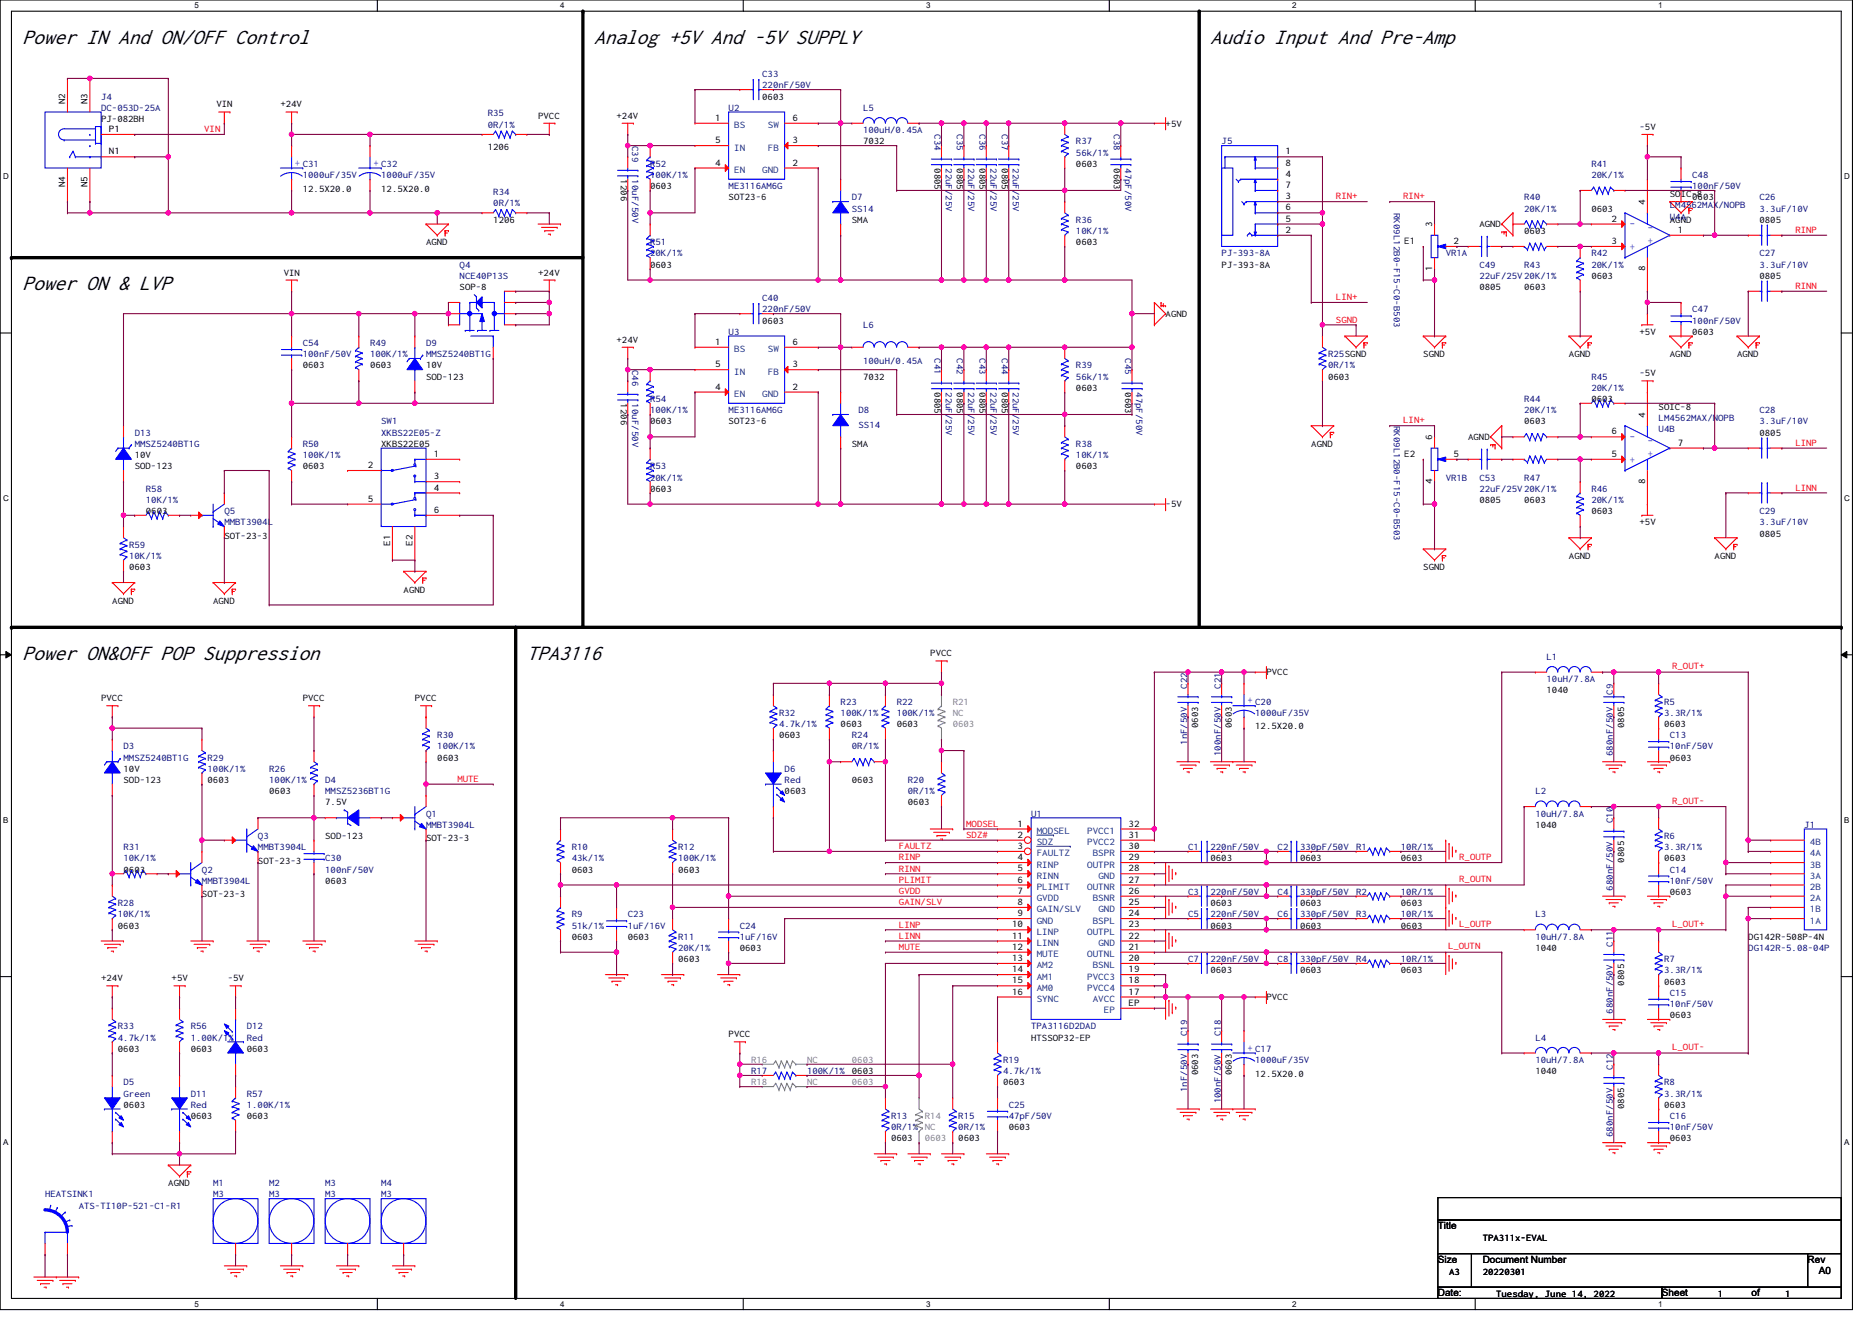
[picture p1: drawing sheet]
<svg xmlns="http://www.w3.org/2000/svg" width="297mm" height="210mm" viewBox="0 0 297 210" stroke-linecap="round" stroke-linejoin="round" font-family="sans-serif">
<defs><g id="words">
<g font-size="3.6">
<text x="3.6" y="6.9">Power IN And ON/OFF Control</text>
<text x="94.3" y="6.9">Analog +5V And -5V SUPPLY</text>
<text x="192.1" y="6.9">Audio Input And Pre-Amp</text>
<text x="3.6" y="46.1">Power ON &amp; LVP</text>
<text x="3.6" y="104.7">Power ON&amp;OFF POP Suppression</text>
<text x="83.6" y="104.7">TPA3116</text>
</g>
<g font-size="1.6">
<text x="10.3" y="16.5" transform="rotate(-90 10.3 16.5)">N2</text>
<text x="13.9" y="16.5" transform="rotate(-90 13.9 16.5)">N3</text>
<text x="34.4" y="17.1">VIN</text>
<text x="44.5" y="17.1">+24V</text>
<text x="120.9" y="15.8">0603</text>
<text x="16" y="19.4">PJ-082BH</text>
<text x="17.3" y="21">P1</text>
<text x="77.4" y="23.8">1206</text>
<text x="85.4" y="18.8">PVCC</text>
<text x="97.8" y="18.8">+24V</text>
<text x="113.5" y="19.2">1</text>
<text x="113.5" y="22.7">5</text>
<text x="125.7" y="22.7">3</text>
<text x="125.7" y="19.2">6</text>
<text x="136.9" y="22.9">7032</text>
<text x="185" y="20.1">+5V</text>
<text x="260.2" y="20.6">-5V</text>
<text x="10.3" y="29.7" transform="rotate(-90 10.3 29.7)">N4</text>
<text x="13.9" y="29.7" transform="rotate(-90 13.9 29.7)">N5</text>
<text x="17.3" y="24.5">N1</text>
<text x="98.5" y="28.4" transform="rotate(90 98.5 28.4)">1206</text>
<text x="113.5" y="26.3">4</text>
<text x="125.7" y="26.3">2</text>
<text x="148.3" y="26.7" transform="rotate(90 148.3 26.7)">0805</text>
<text x="151.8" y="26.7" transform="rotate(90 151.8 26.7)">0805</text>
<text x="155.4" y="26.7" transform="rotate(90 155.4 26.7)">0805</text>
<text x="159" y="26.7" transform="rotate(90 159 26.7)">0805</text>
<text x="170.7" y="26.5">0603</text>
<text x="176.7" y="26.7" transform="rotate(90 176.7 26.7)">0603</text>
<text x="204" y="24.5">1</text>
<text x="204" y="28.1">4</text>
<text x="204" y="29.8">7</text>
<text x="204" y="26.3">8</text>
<text x="48" y="30.4">12.5X20.0</text>
<text x="60.5" y="30.4">12.5X20.0</text>
<text x="78.3" y="35.4">1206</text>
<text x="103.2" y="30">0603</text>
<text x="115.6" y="31.8">SOT23-6</text>
<text x="135.2" y="35.4">SMA</text>
<text x="204" y="31.6">3</text>
<text x="204" y="35.2">5</text>
<text x="204" y="33.4">6</text>
<text x="252.5" y="33.6">0603</text>
<text x="255.7" y="35.2">2</text>
<text x="261" y="32.5" transform="rotate(-90 261 32.5)">4</text>
<text x="265" y="35.4">AGND</text>
<text x="265" y="31.3">SOIC-8</text>
<text x="268.5" y="31.8">0603</text>
<text x="279.2" y="35.4">0805</text>
<text x="67.6" y="38.9">AGND</text>
<text x="170.7" y="38.9">0603</text>
<text x="204" y="37">2</text>
<text x="222.8" y="38.7">E1</text>
<text x="227.2" y="36.1" transform="rotate(-90 227.2 36.1)">3</text>
<text x="230.7" y="38.7">2</text>
<text x="234.7" y="36.1">AGND</text>
<text x="241.8" y="37.1">0603</text>
<text x="255.7" y="38.7">3</text>
<text x="266.2" y="37">1</text>
<text x="45" y="43.7">VIN</text>
<text x="72.9" y="46">SOP-8</text>
<text x="85.4" y="43.7">+24V</text>
<text x="103.2" y="42.5">0603</text>
<text x="193.8" y="42.5">PJ-393-8A</text>
<text x="227.2" y="43" transform="rotate(-90 227.2 43)">1</text>
<text x="234.7" y="46">0805</text>
<text x="241.8" y="46">0603</text>
<text x="252.5" y="44.3">0603</text>
<text x="261" y="43" transform="rotate(-90 261 43)">8</text>
<text x="279.2" y="44.3">0805</text>
<text x="120.9" y="51.4">0603</text>
<text x="185" y="50.3">AGND</text>
<text x="260.2" y="53.1">+5V</text>
<text x="268.5" y="53.1">0603</text>
<text x="48" y="58.5">0603</text>
<text x="58.7" y="58.5">0603</text>
<text x="67.6" y="58.5">10V</text>
<text x="97.8" y="54.4">+24V</text>
<text x="113.5" y="54.7">1</text>
<text x="113.5" y="58.3">5</text>
<text x="125.7" y="58.3">3</text>
<text x="125.7" y="54.7">6</text>
<text x="225.8" y="56.7">SGND</text>
<text x="249" y="56.7">AGND</text>
<text x="260.2" y="59.7">-5V</text>
<text x="265" y="56.7">AGND</text>
<text x="275.6" y="56.7">AGND</text>
<text x="67.6" y="60.3">SOD-123</text>
<text x="98.5" y="64" transform="rotate(90 98.5 64)">1206</text>
<text x="113.5" y="61.8">4</text>
<text x="125.7" y="61.8">2</text>
<text x="136.9" y="60.3">7032</text>
<text x="148.3" y="62.2" transform="rotate(90 148.3 62.2)">0805</text>
<text x="151.8" y="62.2" transform="rotate(90 151.8 62.2)">0805</text>
<text x="155.4" y="62.2" transform="rotate(90 155.4 62.2)">0805</text>
<text x="159" y="62.2" transform="rotate(90 159 62.2)">0805</text>
<text x="170.7" y="62">0603</text>
<text x="178.5" y="62.2" transform="rotate(90 178.5 62.2)">0603</text>
<text x="210.7" y="60.3">0603</text>
<text x="252.5" y="63.8">0603</text>
<text x="263.2" y="65.1">SOIC-8</text>
<text x="60.5" y="70.9">XKBS22E05</text>
<text x="103.2" y="67.4">0603</text>
<text x="115.6" y="67.4">SOT23-6</text>
<text x="135.2" y="70.9">SMA</text>
<text x="208.1" y="70.9">AGND</text>
<text x="227.2" y="69.9" transform="rotate(-90 227.2 69.9)">6</text>
<text x="233" y="69.9">AGND</text>
<text x="241.8" y="67.4">0603</text>
<text x="255.7" y="69">6</text>
<text x="261" y="66.3" transform="rotate(-90 261 66.3)">4</text>
<text x="266.2" y="70.7">7</text>
<text x="279.2" y="69.2">0805</text>
<text x="21.4" y="72.7">10V</text>
<text x="21.4" y="74.5">SOD-123</text>
<text x="48" y="74.5">0603</text>
<text x="58.4" y="74.3">2</text>
<text x="68.9" y="72.5">1</text>
<text x="68.9" y="76.1">3</text>
<text x="68.9" y="77.9">4</text>
<text x="170.7" y="74.5">0603</text>
<text x="222.8" y="72.5">E2</text>
<text x="227.2" y="76.8" transform="rotate(-90 227.2 76.8)">4</text>
<text x="230.7" y="72.5">5</text>
<text x="255.7" y="72.5">5</text>
<text x="261" y="76.8" transform="rotate(-90 261 76.8)">8</text>
<text x="23.2" y="81.6">0603</text>
<text x="58.4" y="79.6">5</text>
<text x="68.9" y="81.4">6</text>
<text x="103.2" y="78">0603</text>
<text x="185" y="80.5">-5V</text>
<text x="234.7" y="79.8">0805</text>
<text x="241.8" y="79.8">0603</text>
<text x="252.5" y="81.6">0603</text>
<text x="260.2" y="83.4">+5V</text>
<text x="35.6" y="85.5">SOT-23-3</text>
<text x="61.9" y="86.6" transform="rotate(-90 61.9 86.6)">E1</text>
<text x="65.4" y="86.6" transform="rotate(-90 65.4 86.6)">E2</text>
<text x="249" y="88.7">AGND</text>
<text x="272.1" y="88.7">AGND</text>
<text x="279.2" y="85.2">0805</text>
<text x="17.8" y="95.8">AGND</text>
<text x="20.5" y="90.5">0603</text>
<text x="33.8" y="95.8">AGND</text>
<text x="64" y="94">AGND</text>
<text x="225.8" y="90.5">SGND</text>
<text x="147.6" y="104.2">PVCC</text>
<text x="201" y="107.2">PVCC</text>
<text x="16" y="111.3">PVCC</text>
<text x="48" y="111.3">PVCC</text>
<text x="65.8" y="111.3">PVCC</text>
<text x="245.4" y="110">1040</text>
<text x="123.6" y="117.2">0603</text>
<text x="133.4" y="115.4">0603</text>
<text x="142.3" y="115.4">0603</text>
<text x="190.1" y="115.6" transform="rotate(-90 190.1 115.6)">0603</text>
<text x="195.5" y="115.6" transform="rotate(-90 195.5 115.6)">0603</text>
<text x="199.2" y="115.7">12.5X20.0</text>
<text x="257.7" y="115.6" transform="rotate(-90 257.7 115.6)">0805</text>
<text x="264.1" y="115.4">0603</text>
<text x="19.6" y="122.5">10V</text>
<text x="19.6" y="124.3">SOD-123</text>
<text x="32.9" y="124.3">0603</text>
<text x="69.4" y="120.7">0603</text>
<text x="135.2" y="124.3">0603</text>
<text x="265" y="120.7">0603</text>
<text x="42.7" y="126">0603</text>
<text x="51.6" y="127.8">7.5V</text>
<text x="124.5" y="126">0603</text>
<text x="144.1" y="127.8">0603</text>
<text x="161.5" y="131.2">1</text>
<text x="179.1" y="131.2">32</text>
<text x="243.6" y="131.4">1040</text>
<text x="40.9" y="137.1">SOT-23-3</text>
<text x="51.6" y="133.2">SOD-123</text>
<text x="67.6" y="133.5">SOT-23-3</text>
<text x="161.5" y="133">2</text>
<text x="161.5" y="134.7">3</text>
<text x="161.5" y="136.5">4</text>
<text x="179.1" y="133">31</text>
<text x="179.1" y="134.7">30</text>
<text x="179.1" y="136.5">29</text>
<text x="192.1" y="136.7">0603</text>
<text x="206.3" y="136.7">0603</text>
<text x="222.3" y="136.7">0603</text>
<text x="257.7" y="136.9" transform="rotate(-90 257.7 136.9)">0805</text>
<text x="264.1" y="136.7">0603</text>
<text x="19.6" y="138.5">0603</text>
<text x="32" y="142.4">SOT-23-3</text>
<text x="51.6" y="140.3">0603</text>
<text x="90.7" y="138.5">0603</text>
<text x="107.6" y="138.5">0603</text>
<text x="161.5" y="138.3">5</text>
<text x="161.5" y="140.1">6</text>
<text x="161.5" y="141.9">7</text>
<text x="161.5" y="143.6">8</text>
<text x="179.1" y="138.3">28</text>
<text x="179.1" y="140.1">27</text>
<text x="179.1" y="141.9">26</text>
<text x="179.1" y="143.6">25</text>
<text x="192.1" y="143.8">0603</text>
<text x="206.3" y="143.8">0603</text>
<text x="222.3" y="143.8">0603</text>
<text x="265" y="142">0603</text>
<text x="18.7" y="147.4">0603</text>
<text x="90.7" y="149.2">0603</text>
<text x="99.6" y="149.2">0603</text>
<text x="160.6" y="147.2">10</text>
<text x="160.6" y="149">11</text>
<text x="161.5" y="145.4">9</text>
<text x="179.1" y="145.4">24</text>
<text x="179.1" y="147.2">23</text>
<text x="179.1" y="149">22</text>
<text x="192.1" y="147.4">0603</text>
<text x="206.3" y="147.4">0603</text>
<text x="222.3" y="147.4">0603</text>
<text x="277.4" y="149.2">DG142R-508P-4N</text>
<text x="16" y="155.7">+24V</text>
<text x="27.2" y="155.7">+5V</text>
<text x="36.1" y="155.7">-5V</text>
<text x="107.6" y="152.7">0603</text>
<text x="117.4" y="150.9">0603</text>
<text x="160.6" y="150.7">12</text>
<text x="160.6" y="152.5">13</text>
<text x="160.6" y="154.3">14</text>
<text x="179.1" y="150.7">21</text>
<text x="179.1" y="152.5">20</text>
<text x="179.1" y="154.3">19</text>
<text x="192.1" y="154.5">0603</text>
<text x="206.3" y="154.5">0603</text>
<text x="222.3" y="154.5">0603</text>
<text x="243.6" y="150.9">1040</text>
<text x="160.6" y="156.1">15</text>
<text x="160.6" y="157.9">16</text>
<text x="179.1" y="156.1">18</text>
<text x="179.1" y="157.9">17</text>
<text x="179.1" y="159.6">EP</text>
<text x="201" y="158.8">PVCC</text>
<text x="257.7" y="156.5" transform="rotate(-90 257.7 156.5)">0805</text>
<text x="264.1" y="156.3">0603</text>
<text x="265" y="161.6">0603</text>
<text x="18.7" y="166.9">0603</text>
<text x="30.3" y="166.9">0603</text>
<text x="39.2" y="166.9">0603</text>
<text x="115.6" y="164.6">PVCC</text>
<text x="163.6" y="165.2">HTSSOP32-EP</text>
<text x="159.2" y="172.3">0603</text>
<text x="190.1" y="170.7" transform="rotate(-90 190.1 170.7)">0603</text>
<text x="195.5" y="170.7" transform="rotate(-90 195.5 170.7)">0603</text>
<text x="199.2" y="170.9">12.5X20.0</text>
<text x="243.6" y="170.5">1040</text>
<text x="19.6" y="175.8">0603</text>
<text x="30.3" y="177.6">0603</text>
<text x="39.2" y="177.6">0603</text>
<text x="160.1" y="179.4">0603</text>
<text x="257.7" y="176" transform="rotate(-90 257.7 176)">0805</text>
<text x="264.1" y="175.8">0603</text>
<text x="141.4" y="181.2">0603</text>
<text x="152.1" y="181.2">0603</text>
<text x="265" y="181.2">0603</text>
<text x="26.7" y="188.3">AGND</text>
<text x="228.2" y="195.1">Title</text>
<text x="235.3" y="197">TPA311x-EVAL</text>
<text x="228.2" y="200.4">Size</text>
<text x="229.9" y="202.3">A3</text>
<text x="235.3" y="200.4">Document Number</text>
<text x="235.3" y="202.3">20220301</text>
<text x="286.8" y="200.4">Rev</text>
<text x="288.6" y="202.2">A0</text>
<text x="228.2" y="205.7">Date:</text>
<text x="237.4" y="205.9">Tuesday, June 14, 2022</text>
<text x="263.7" y="205.7">Sheet</text>
<text x="272.6" y="205.9">1</text>
<text x="277.9" y="205.7">of</text>
<text x="283.3" y="205.9">1</text>
</g>
<g font-size="1.6" fill="#000080">
<text x="16" y="15.8">J4</text>
<text x="16" y="17.6">DC-053D-25A</text>
<text x="115.6" y="17.6">U2</text>
<text x="120.9" y="12.3">C33</text>
<text x="120.9" y="14">220nF/50V</text>
<text x="136.9" y="17.6">L5</text>
<text x="77.4" y="18.5">R35</text>
<text x="77.4" y="20.3">0R/1%</text>
<text x="100.3" y="23.1" transform="rotate(90 100.3 23.1)">C39</text>
<text x="136.9" y="21.1">100uH/0.45A</text>
<text x="148.3" y="21.3" transform="rotate(90 148.3 21.3)">C34</text>
<text x="151.8" y="21.3" transform="rotate(90 151.8 21.3)">C35</text>
<text x="155.4" y="21.3" transform="rotate(90 155.4 21.3)">C36</text>
<text x="159" y="21.3" transform="rotate(90 159 21.3)">C37</text>
<text x="170.7" y="22.9">R37</text>
<text x="176.7" y="21.3" transform="rotate(90 176.7 21.3)">C38</text>
<text x="193.8" y="22.9">J5</text>
<text x="48" y="28.3">1000uF/35V</text>
<text x="60.5" y="28.3">1000uF/35V</text>
<text x="100.3" y="28.4" transform="rotate(90 100.3 28.4)">10uF/50V</text>
<text x="103.2" y="26.5">R52</text>
<text x="103.2" y="28.3">100K/1%</text>
<text x="150.1" y="26.7" transform="rotate(90 150.1 26.7)">22uF/25V</text>
<text x="153.6" y="26.7" transform="rotate(90 153.6 26.7)">22uF/25V</text>
<text x="157.2" y="26.7" transform="rotate(90 157.2 26.7)">22uF/25V</text>
<text x="160.7" y="26.7" transform="rotate(90 160.7 26.7)">22uF/25V</text>
<text x="170.7" y="24.7">56k/1%</text>
<text x="178.5" y="26.7" transform="rotate(90 178.5 26.7)">47pF/50V</text>
<text x="252.5" y="26.5">R41</text>
<text x="252.5" y="28.3">20K/1%</text>
<text x="268.5" y="28.3">C48</text>
<text x="78.3" y="30.9">R34</text>
<text x="78.3" y="32.7">0R/1%</text>
<text x="115.6" y="30">ME3116AM6G</text>
<text x="135.2" y="31.8">D7</text>
<text x="135.2" y="33.6">SS14</text>
<text x="170.7" y="35.4">R36</text>
<text x="221.2" y="33.8" transform="rotate(90 221.2 33.8)">RK09L12B0-F15-C0-B503</text>
<text x="241.8" y="31.8">R40</text>
<text x="241.8" y="33.6">20K/1%</text>
<text x="265" y="34.8">U4A</text>
<text x="265" y="33.1">LM4562MAX/NOPB</text>
<text x="268.5" y="30">100nF/50V</text>
<text x="279.2" y="31.8">C26</text>
<text x="279.2" y="33.6">3.3uF/10V</text>
<text x="103.2" y="38.9">R51</text>
<text x="103.2" y="40.7">20K/1%</text>
<text x="170.7" y="37.1">10K/1%</text>
<text x="193.8" y="40.7">PJ-393-8A</text>
<text x="229.4" y="40.7">VR1A</text>
<text x="252.5" y="40.7">R42</text>
<text x="279.2" y="40.7">C27</text>
<text x="72.9" y="42.5">Q4</text>
<text x="72.9" y="44.3">NCE40P13S</text>
<text x="120.9" y="47.8">C40</text>
<text x="234.7" y="42.5">C49</text>
<text x="234.7" y="44.3">22uF/25V20K/1%</text>
<text x="241.8" y="42.5">R43</text>
<text x="252.5" y="42.5">20K/1%</text>
<text x="279.2" y="42.5">3.3uF/10V</text>
<text x="115.6" y="53.1">U3</text>
<text x="120.9" y="49.6">220nF/50V</text>
<text x="136.9" y="52.1">L6</text>
<text x="268.5" y="49.6">C47</text>
<text x="268.5" y="51.4">100nF/50V</text>
<text x="48" y="54.9">C54</text>
<text x="48" y="56.7">100nF/50V</text>
<text x="58.7" y="54.9">R49</text>
<text x="58.7" y="56.7">100K/1%</text>
<text x="67.6" y="54.9">D9</text>
<text x="67.6" y="56.7">MMSZ5240BT1G</text>
<text x="100.3" y="58.7" transform="rotate(90 100.3 58.7)">C46</text>
<text x="136.9" y="57.8">100uH/0.45A</text>
<text x="148.3" y="56.9" transform="rotate(90 148.3 56.9)">C41</text>
<text x="151.8" y="56.9" transform="rotate(90 151.8 56.9)">C42</text>
<text x="155.4" y="56.9" transform="rotate(90 155.4 56.9)">C43</text>
<text x="159" y="56.9" transform="rotate(90 159 56.9)">C44</text>
<text x="170.7" y="58.5">R39</text>
<text x="178.5" y="56.9" transform="rotate(90 178.5 56.9)">C45</text>
<text x="210.7" y="56.7">R25SGND</text>
<text x="210.7" y="58.5">0R/1%</text>
<text x="100.3" y="64" transform="rotate(90 100.3 64)">10uF/50V</text>
<text x="103.2" y="63.8">R54</text>
<text x="103.2" y="65.6">100K/1%</text>
<text x="115.6" y="65.6">ME3116AM6G</text>
<text x="136.2" y="65.6">D8</text>
<text x="150.1" y="62.2" transform="rotate(90 150.1 62.2)">22uF/25V</text>
<text x="153.6" y="62.2" transform="rotate(90 153.6 62.2)">22uF/25V</text>
<text x="157.2" y="62.2" transform="rotate(90 157.2 62.2)">22uF/25V</text>
<text x="160.7" y="62.2" transform="rotate(90 160.7 62.2)">22uF/25V</text>
<text x="170.7" y="60.3">56k/1%</text>
<text x="180.3" y="62.2" transform="rotate(90 180.3 62.2)">47pF/50V</text>
<text x="241.8" y="63.8">R44</text>
<text x="241.8" y="65.6">20K/1%</text>
<text x="252.5" y="60.3">R45</text>
<text x="252.5" y="62">20K/1%</text>
<text x="279.2" y="65.6">C28</text>
<text x="21.4" y="69.2">D13</text>
<text x="21.4" y="70.9">MMSZ5240BT1G</text>
<text x="48" y="70.9">R50</text>
<text x="60.5" y="67.4">SW1</text>
<text x="60.5" y="69.2">XKBS22E05-Z</text>
<text x="136.2" y="67.9">SS14</text>
<text x="170.7" y="70.9">R38</text>
<text x="221.2" y="67.6" transform="rotate(90 221.2 67.6)">RK09L12B0-F15-C0-B503</text>
<text x="263.2" y="68.6">U4B</text>
<text x="263.2" y="66.8">LM4562MAX/NOPB</text>
<text x="279.2" y="67.4">3.3uF/10V</text>
<text x="48" y="72.7">100K/1%</text>
<text x="103.2" y="74.5">R53</text>
<text x="103.2" y="76.3">20K/1%</text>
<text x="170.7" y="72.7">10K/1%</text>
<text x="229.4" y="76.3">VR1B</text>
<text x="234.7" y="76.3">C53</text>
<text x="241.8" y="76.3">R47</text>
<text x="23.2" y="78">R58</text>
<text x="23.2" y="79.8">10K/1%</text>
<text x="35.6" y="81.6">Q5</text>
<text x="35.6" y="83.4">MMBT3904L</text>
<text x="234.7" y="78">22uF/25V20K/1%</text>
<text x="252.5" y="78">R46</text>
<text x="252.5" y="79.8">20K/1%</text>
<text x="279.2" y="81.6">C29</text>
<text x="279.2" y="83.4">3.3uF/10V</text>
<text x="20.5" y="86.9">R59</text>
<text x="20.5" y="88.7">10K/1%</text>
<text x="245.4" y="104.7">L1</text>
<text x="123.6" y="113.6">R32</text>
<text x="133.4" y="111.8">R23</text>
<text x="133.4" y="113.6">100K/1%</text>
<text x="142.3" y="111.8">R22</text>
<text x="142.3" y="113.6">100K/1%</text>
<text x="188.4" y="109.3" transform="rotate(-90 188.4 109.3)">C22</text>
<text x="193.7" y="109.3" transform="rotate(-90 193.7 109.3)">C21</text>
<text x="199.2" y="113.6">1000uF/35V</text>
<text x="245.4" y="108.3">10uH/7.8A</text>
<text x="255.9" y="110.2" transform="rotate(-90 255.9 110.2)">C9</text>
<text x="264.1" y="111.8">R5</text>
<text x="264.1" y="113.6">3.3R/1%</text>
<text x="19.6" y="118.9">D3</text>
<text x="69.4" y="117.2">R30</text>
<text x="69.4" y="118.9">100K/1%</text>
<text x="123.6" y="115.4">4.7k/1%</text>
<text x="135.2" y="117.2">R24</text>
<text x="135.2" y="118.9">0R/1%</text>
<text x="188.4" y="118.2" transform="rotate(-90 188.4 118.2)">1nF/50V</text>
<text x="265" y="117.2">C13</text>
<text x="265" y="118.9">10nF/50V</text>
<text x="19.6" y="120.7">MMSZ5240BT1G</text>
<text x="32.9" y="120.7">R29</text>
<text x="32.9" y="122.5">100K/1%</text>
<text x="42.7" y="122.5">R26</text>
<text x="42.7" y="124.3">100K/1%</text>
<text x="51.6" y="124.3">D4</text>
<text x="124.5" y="122.5">D6</text>
<text x="124.5" y="124.3">Red</text>
<text x="144.1" y="124.3">R20</text>
<text x="193.7" y="120" transform="rotate(-90 193.7 120)">100nF/50V</text>
<text x="255.9" y="120" transform="rotate(-90 255.9 120)">680nF/50V</text>
<text x="51.6" y="126">MMSZ5236BT1G</text>
<text x="67.6" y="129.6">Q1</text>
<text x="67.6" y="131.4">MMBT3904L</text>
<text x="144.1" y="126">0R/1%</text>
<text x="163.6" y="129.6">U1</text>
<text x="243.6" y="126">L2</text>
<text x="243.6" y="129.6">10uH/7.8A</text>
<text x="255.9" y="130.7" transform="rotate(-90 255.9 130.7)">C10</text>
<text x="286.3" y="131.4">J1</text>
<text x="19.6" y="134.9">R31</text>
<text x="19.6" y="136.7">10K/1%</text>
<text x="40.9" y="133.2">Q3</text>
<text x="40.9" y="134.9">MMBT3904L</text>
<text x="51.6" y="136.7">C30</text>
<text x="90.7" y="134.9">R10</text>
<text x="90.7" y="136.7">43k/1%</text>
<text x="107.6" y="134.9">R12</text>
<text x="107.6" y="136.7">100K/1%</text>
<text x="188.5" y="134.9">C1</text>
<text x="192.1" y="134.9">220nF/50V</text>
<text x="202.7" y="134.9">C2</text>
<text x="206.3" y="134.9">330pF/50V</text>
<text x="215.2" y="134.9">R1</text>
<text x="222.3" y="134.9">10R/1%</text>
<text x="264.1" y="133.2">R6</text>
<text x="264.1" y="134.9">3.3R/1%</text>
<text x="18.7" y="143.8">R28</text>
<text x="32" y="138.5">Q2</text>
<text x="32" y="140.3">MMBT3904L</text>
<text x="51.6" y="138.5">100nF/50V</text>
<text x="188.5" y="142">C3</text>
<text x="192.1" y="142">220nF/50V</text>
<text x="202.7" y="142">C4</text>
<text x="206.3" y="142">330pF/50V</text>
<text x="215.2" y="142">R2</text>
<text x="222.3" y="142">10R/1%</text>
<text x="255.9" y="141.4" transform="rotate(-90 255.9 141.4)">680nF/50V</text>
<text x="265" y="138.5">C14</text>
<text x="265" y="140.3">10nF/50V</text>
<text x="18.7" y="145.6">10K/1%</text>
<text x="90.7" y="145.6">R9</text>
<text x="90.7" y="147.4">51k/1%</text>
<text x="99.6" y="145.6">C23</text>
<text x="99.6" y="147.4">1uF/16V</text>
<text x="107.6" y="149.2">R11</text>
<text x="117.4" y="147.4">C24</text>
<text x="117.4" y="149.2">1uF/16V</text>
<text x="188.5" y="145.6">C5</text>
<text x="192.1" y="145.6">220nF/50V</text>
<text x="202.7" y="145.6">C6</text>
<text x="206.3" y="145.6">330pF/50V</text>
<text x="215.2" y="145.6">R3</text>
<text x="222.3" y="145.6">10R/1%</text>
<text x="243.6" y="145.6">L3</text>
<text x="243.6" y="149.2">10uH/7.8A</text>
<text x="107.6" y="150.9">20K/1%</text>
<text x="188.5" y="152.7">C7</text>
<text x="192.1" y="152.7">220nF/50V</text>
<text x="202.7" y="152.7">C8</text>
<text x="206.3" y="152.7">330pF/50V</text>
<text x="215.2" y="152.7">R4</text>
<text x="222.3" y="152.7">10R/1%</text>
<text x="255.9" y="150.2" transform="rotate(-90 255.9 150.2)">C11</text>
<text x="264.1" y="152.7">R7</text>
<text x="264.1" y="154.5">3.3R/1%</text>
<text x="277.4" y="150.9">DG142R-5.08-04P</text>
<text x="255.9" y="160.9" transform="rotate(-90 255.9 160.9)">680nF/50V</text>
<text x="265" y="158.1">C15</text>
<text x="265" y="159.8">10nF/50V</text>
<text x="18.7" y="163.4">R33</text>
<text x="18.7" y="165.2">4.7k/1%</text>
<text x="30.3" y="163.4">R56</text>
<text x="30.3" y="165.2">1.00K/1%</text>
<text x="39.2" y="163.4">D12</text>
<text x="39.2" y="165.2">Red</text>
<text x="163.6" y="163.4">TPA3116D2DAD</text>
<text x="188.4" y="164.5" transform="rotate(-90 188.4 164.5)">C19</text>
<text x="193.7" y="164.5" transform="rotate(-90 193.7 164.5)">C18</text>
<text x="243.6" y="165.2">L4</text>
<text x="19.6" y="172.3">D5</text>
<text x="119.2" y="170.5">R17</text>
<text x="128.1" y="170.5">100K/1% 0603</text>
<text x="159.2" y="168.7">R19</text>
<text x="159.2" y="170.5">4.7k/1%</text>
<text x="188.4" y="173.4" transform="rotate(-90 188.4 173.4)">1nF/50V</text>
<text x="199.2" y="168.7">1000uF/35V</text>
<text x="243.6" y="168.7">10uH/7.8A</text>
<text x="255.9" y="169.8" transform="rotate(-90 255.9 169.8)">C12</text>
<text x="264.1" y="172.3">R8</text>
<text x="19.6" y="174.1">Green</text>
<text x="30.3" y="174.1">D11</text>
<text x="30.3" y="175.8">Red</text>
<text x="39.2" y="174.1">R57</text>
<text x="39.2" y="175.8">1.00K/1%</text>
<text x="141.4" y="177.6">R13</text>
<text x="141.4" y="179.4">0R/1% NC</text>
<text x="152.1" y="177.6">R15</text>
<text x="152.1" y="179.4">0R/1%</text>
<text x="160.1" y="175.8">C25</text>
<text x="160.1" y="177.6">47pF/50V</text>
<text x="193.7" y="175.1" transform="rotate(-90 193.7 175.1)">100nF/50V</text>
<text x="264.1" y="174.1">3.3R/1%</text>
<text x="265" y="177.6">C16</text>
<text x="265" y="179.4">10nF/50V</text>
<text x="255.9" y="180.5" transform="rotate(-90 255.9 180.5)">680nF/50V</text>
<text x="7.2" y="190.1">HEATSINK1</text>
<text x="12.5" y="191.8">ATS-TI10P-521-C1-R1</text>
<text x="33.8" y="188.3">M1</text>
<text x="33.8" y="190.1">M3</text>
<text x="42.7" y="188.3">M2</text>
<text x="42.7" y="190.1">M3</text>
<text x="51.6" y="188.3">M3</text>
<text x="51.6" y="190.1">M3</text>
<text x="60.5" y="188.3">M4</text>
<text x="60.5" y="190.1">M3</text>
</g>
<g font-size="1.6" fill="#f00">
<text x="32.4" y="21">VIN</text>
<text x="212" y="31.6">RIN+</text>
<text x="222.6" y="31.6">RIN+</text>
<text x="284.9" y="37">RINP</text>
<text x="212" y="47.6">LIN+</text>
<text x="284.9" y="45.9">RINN</text>
<text x="212" y="51.2">SGND</text>
<text x="222.6" y="67.2">LIN+</text>
<text x="284.9" y="70.8">LINP</text>
<text x="284.9" y="77.9">LINN</text>
<text x="265.3" y="106.2">R_OUT+</text>
<text x="72.6" y="124.1">MUTE</text>
<text x="153.3" y="131.2">MODSEL</text>
<text x="265.3" y="127.6">R_OUT-</text>
<text x="142.6" y="134.8">FAULTZ</text>
<text x="142.6" y="136.5">RINP</text>
<text x="153.3" y="133">SDZ#</text>
<text x="231.5" y="136.4">R_OUTP</text>
<text x="142.6" y="141.9">GVDD</text>
<text x="142.6" y="140.1">PLIMIT</text>
<text x="142.6" y="143.7">GAIN/SLV</text>
<text x="142.6" y="138.3">RINN</text>
<text x="231.5" y="140">R_OUTN</text>
<text x="142.6" y="147.2">LINP</text>
<text x="142.6" y="149">LINN</text>
<text x="231.5" y="147.1">L_OUTP</text>
<text x="265.3" y="147.1">L_OUT+</text>
<text x="142.6" y="150.8">MUTE</text>
<text x="229.8" y="150.7">L_OUTN</text>
<text x="265.3" y="166.7">L_OUT-</text>
</g>
<g font-size="1.6" fill="#004080">
<text x="116.5" y="20.4">BS</text>
<text x="116.5" y="23.9">IN</text>
<text x="121.8" y="23.9">FB</text>
<text x="121.8" y="20.4">SW</text>
<text x="116.5" y="27.5">EN</text>
<text x="120.9" y="27.5">GND</text>
<text x="116.5" y="55.9">BS</text>
<text x="116.5" y="59.5">IN</text>
<text x="121.8" y="59.5">FB</text>
<text x="121.8" y="55.9">SW</text>
<text x="116.5" y="63">EN</text>
<text x="120.9" y="63">GND</text>
<text x="164.5" y="132.4">MODSEL</text>
<text x="164.5" y="134.2">SDZ</text>
<text x="164.5" y="135.9">FAULTZ</text>
<text x="164.5" y="137.7">RINP</text>
<text x="172.5" y="132.4">PVCC1</text>
<text x="172.5" y="134.2">PVCC2</text>
<text x="172.5" y="137.7">OUTPR</text>
<text x="173.4" y="135.9">BSPR</text>
<text x="287.2" y="137.7">3B</text>
<text x="287.2" y="135.9">4A</text>
<text x="287.2" y="134.2">4B</text>
<text x="164.5" y="139.5">RINN</text>
<text x="164.5" y="141.3">PLIMIT</text>
<text x="164.5" y="143">GVDD</text>
<text x="172.5" y="141.3">OUTNR</text>
<text x="173.4" y="143">BSNR</text>
<text x="174.3" y="139.5">GND</text>
<text x="287.2" y="143">2A</text>
<text x="287.2" y="141.3">2B</text>
<text x="287.2" y="139.5">3A</text>
<text x="164.5" y="144.8">GAIN/SLV</text>
<text x="164.5" y="146.6">GND</text>
<text x="164.5" y="148.4">LINP</text>
<text x="172.5" y="148.4">OUTPL</text>
<text x="173.4" y="146.6">BSPL</text>
<text x="174.3" y="144.8">GND</text>
<text x="287.2" y="146.6">1A</text>
<text x="287.2" y="144.8">1B</text>
<text x="164.5" y="150.2">LINN</text>
<text x="164.5" y="151.9">MUTE</text>
<text x="164.5" y="153.7">AM2</text>
<text x="164.5" y="155.5">AM1</text>
<text x="172.5" y="151.9">OUTNL</text>
<text x="172.5" y="155.5">PVCC3</text>
<text x="173.4" y="153.7">BSNL</text>
<text x="174.3" y="150.2">GND</text>
<text x="164.5" y="157.3">AM0</text>
<text x="164.5" y="159">SYNC</text>
<text x="172.5" y="157.3">PVCC4</text>
<text x="173.4" y="159">AVCC</text>
<text x="175.2" y="160.8">EP</text>
</g>
<g font-size="1.6" fill="#00f">
<text x="46.8" y="26.3">+ C31</text>
<text x="59.2" y="26.3">+ C32</text>
<text x="259.5" y="35.1" transform="rotate(180 259.5 35.1)">-</text>
<text x="262.3" y="35.7" transform="rotate(180 262.3 35.7)">-</text>
<text x="259.5" y="38.7" transform="rotate(180 259.5 38.7)">+</text>
<text x="262.3" y="37.8" transform="rotate(180 262.3 37.8)">+</text>
<text x="259.5" y="68.9" transform="rotate(180 259.5 68.9)">-</text>
<text x="262.3" y="71.6" transform="rotate(180 262.3 71.6)">+</text>
<text x="262.3" y="69.4" transform="rotate(180 262.3 69.4)">-</text>
<text x="259.5" y="72.5" transform="rotate(180 259.5 72.5)">+</text>
<text x="197.9" y="111.7">+ C20</text>
<text x="197.9" y="166.8">+ C17</text>
</g>
<g font-size="1.6" fill="#808080">
<text x="151.2" y="111.8">R21</text>
<text x="151.2" y="113.6">NC</text>
<text x="151.2" y="115.4">0603</text>
<text x="119.2" y="172.3">R18</text>
<text x="119.2" y="168.7">R16</text>
<text x="128.1" y="172.3">NC</text>
<text x="128.1" y="168.7">NC</text>
<text x="135.2" y="172.3">0603</text>
<text x="135.2" y="168.7">0603</text>
<text x="146.7" y="177.6">R14</text>
<text x="146.7" y="181.2">0603</text>
</g>
<g font-size="1.3">
<text x="30.8" y="1.3">5</text>
<text x="88.9" y="1.3">4</text>
<text x="147" y="1.3">3</text>
<text x="205" y="1.3">2</text>
<text x="263.1" y="1.3">1</text>
<text x=".5" y="28.4">D</text>
<text x="292.6" y="28.4">D</text>
<text x=".5" y="79.5">C</text>
<text x="292.6" y="79.5">C</text>
<text x=".5" y="130.6">B</text>
<text x="292.6" y="130.6">B</text>
<text x=".5" y="181.7">A</text>
<text x="292.6" y="181.7">A</text>
<text x="30.8" y="207.4">5</text>
<text x="88.9" y="207.4">4</text>
<text x="147" y="207.4">3</text>
<text x="205" y="207.4">2</text>
<text x="263.1" y="207.4">1</text>
</g>
</g></defs>
<path d="M0 0h293.9v207.9h-293.9zM1.8 1.8h290.4v204.3h-290.4z" fill="none" stroke="#000" stroke-width=".17"/>
<g fill="#fff">
<path d="M30.8 .2h.7v1.4h-.7z"/>
<path d="M30.8 206.3h.7v1.4h-.7z"/>
</g>
<path d="M59.9 0v1.8M59.9 206.1v1.8" fill="none" stroke="#000" stroke-width=".17"/>
<g fill="#fff">
<path d="M88.9 .2h.7v1.4h-.7z"/>
<path d="M88.9 206.3h.7v1.4h-.7z"/>
</g>
<path d="M117.9 0v1.8M117.9 206.1v1.8" fill="none" stroke="#000" stroke-width=".17"/>
<g fill="#fff">
<path d="M147 .2h.7v1.4h-.7z"/>
<path d="M147 206.3h.7v1.4h-.7z"/>
</g>
<path d="M176 0v1.8M176 206.1v1.8" fill="none" stroke="#000" stroke-width=".17"/>
<g fill="#fff">
<path d="M205 .2h.7v1.4h-.7z"/>
<path d="M205 206.3h.7v1.4h-.7z"/>
</g>
<path d="M234.1 0v1.8M234.1 206.1v1.8" fill="none" stroke="#000" stroke-width=".17"/>
<g fill="#fff">
<path d="M263.1 .2h.7v1.4h-.7z"/>
<path d="M263.1 206.3h.7v1.4h-.7z"/>
<path d="M.5 27.3h.9v1.4h-.9z"/>
<path d="M292.6 27.3h.9v1.4h-.9z"/>
<path d="M.5 78.4h.9v1.4h-.9z"/>
<path d="M292.6 78.4h.9v1.4h-.9z"/>
</g>
<path d="M0 52.9h1.8M292.2 52.9h1.7" fill="none" stroke="#000" stroke-width=".17"/>
<g fill="#fff">
<path d="M.5 129.5h.8v1.4h-.8z"/>
<path d="M292.6 129.5h.9v1.4h-.9z"/>
</g>
<path d="M0 103.9h1.8M292.2 103.9h1.7" fill="none" stroke="#000" stroke-width=".17"/>
<path d="M.9 103.4l.9 .5-.9 .5zM292.2 103.9l.8-.5v1z" fill="#000"/>
<path d="M.9 103.4l.9 .5-.9 .5zM292.2 103.9l.8-.5v1z" fill="none" stroke="#000" stroke-width=".16"/>
<g fill="#fff">
<path d="M.5 180.5h.8v1.4h-.8z"/>
<path d="M292.6 180.5h.9v1.4h-.9z"/>
</g>
<path d="M0 155h1.8M292.2 155h1.7M228.2 190.1h64v3.5h-64zM228.2 193.6h64v5.4h-64zM228.2 199h5.3v5.3h-5.3zM233.5 199h53.3v5.3h-53.3zM286.8 199h5.4v5.3h-5.4zM228.2 204.3h35.5v1.8h-35.5zM263.7 204.3h28.5v1.8h-28.5z" fill="none" stroke="#000" stroke-width=".17"/>
<path d="M92.5 1.8v97.8M190.3 1.8v97.8M1.8 40.9h90.7M1.8 99.6h290.4M81.8 99.6v106.5" fill="none" stroke="#000" stroke-width=".53"/>
<g fill="#000">
<circle cx="92.5" cy="1.8" r=".26"/>
<circle cx="190.3" cy="1.8" r=".26"/>
<circle cx="1.8" cy="40.9" r=".26"/>
<circle cx="1.8" cy="99.6" r=".26"/>
<circle cx="81.8" cy="99.6" r=".26"/>
<circle cx="292.2" cy="99.6" r=".26"/>
</g>
<g fill="none" stroke="#f00" stroke-width=".17">
<path d="M34.7 17.8h1.8M35.6 19.6h.1M35.6 17.8v1.8M36.5 17.8h.1M45.4 17.8h1.8M46.3 19.6h.1M46.3 17.8v1.8M47.2 17.8h.1M86.3 19.6h1.7M87.2 19.6v1.7M88 19.6h.1M98.7 19.6h1.8"/>
<path d="M99.6 19.6v1.7M100.5 19.6h.1M183.2 19.6h.1M183.2 19.6h1.8M185 18.7v1.7M67.6 35.6h.1M67.6 35.6h3.6M67.6 35.6l1.8 1.7M69.4 37.3h.1M70.6 36.6h.1M70.6 37.3h.1M70.6 37h.1"/>
<path d="M70.6 36.6h.6M70.6 36.6v.7M70.6 37h.4M71.2 35.6h.1M71.2 36.6h.1M71.2 35.6l-1.8 1.7M85.4 35.6h3.5M85.9 36.1h2.5M86.4 36.6h.1M86.4 36.6h1.5M87 37.2h.3M87.2 21.3h.1"/>
<path d="M87.3 37.2h.1M88.4 36.1h.1M88.9 35.6h.1M99.6 21.3h.1M185 20.4h.1M238.3 35.6h.1M238.3 36.8h.1M238.3 35.6l1.8 1.7M238.3 36.8h.7M238.6 36.8h.1M238.6 36.8v.4M239 37.3h.1"/>
<path d="M239 36.8h.1M239 36.8v.5M240.1 37.3h.1M240.1 33.8h.1M240.1 33.8v3.5M240.1 33.8l-1.8 1.8M250.7 39.1h.1M250.7 39.1v1.8M260.5 21.3h1.8M261.4 23.1h.1M261.4 21.3v1.8M262.3 21.3h.1"/>
<path d="M265 32h.1M265 32h3.5M265 32l1.7 1.8M266.7 33.8h.1M266.7 26.7h.1M266.7 32h.1M266.7 26.7v1.7M266.7 30.2v1.8M268 33.1h.1M268 33.8h.1M268 33.4h.1M268 33.1h.5"/>
<path d="M268 33.1v.7M268 33.4h.3M268.5 32h.1M268.5 33.1h.1M268.5 32l-1.8 1.8M45.4 44.4h1.8M46.3 46.2h.1M46.3 44.4v1.8M47.2 44.4h.1M86.3 44.4h1.7M87.2 46.2h.1M87.2 44.4v1.8"/>
<path d="M88 44.4h.1M98.7 55.1h1.8M99.6 56.9h.1M99.6 55.1v1.8M100.5 55.1h.1M103.2 58.7h.1M103.2 58.7v1.8M183.2 48h.1M183.2 51.6h.1M183.2 48v3.6M183.2 48l1.8 1.8M184.2 48h.1"/>
<path d="M184.2 48.5h.1M184.2 48v.5M184.2 48.5h.8M184.6 48.5h.1M184.6 48.2v.3M185 49.8h.1M185 48.5h.1M185 49.8l-1.8 1.8M213.4 53.3h.1M213.4 53.3h3.6M213.4 53.3l1.8 1.8M215.2 55.1h.1"/>
<path d="M216.4 54.4h.1M216.4 55.1h.1M216.4 54.8h.1M216.4 54.4h.6M216.4 54.8h.4M216.4 54.4v.7M217 53.3h.1M217 54.4h.1M217 53.3l-1.8 1.8M225.8 53.3h.1M225.8 53.3h3.6M225.8 53.3l1.8 1.8"/>
<path d="M227.6 55.1h.1M228.9 54.4h.1M228.9 55.1h.1M228.9 54.8h.1M228.9 54.4h.5M228.9 54.8h.3M228.9 54.4v.7M229.4 53.3h.1M229.4 54.4h.1M229.4 53.3l-1.8 1.8M249 53.3h.1M249 53.3h3.5"/>
<path d="M249 53.3l1.7 1.8M250.7 55.1h.1M250.7 46.2h.1M250.7 44.4v1.8M252 54.4h.1M252 55.1h.1M252 54.8h.1M252 54.4h.5M252 54.8h.3M252 54.4v.7M252.5 53.3h.1M252.5 54.4h.1"/>
<path d="M252.5 53.3l-1.8 1.8M260.5 51.6h.1M260.5 51.6h1.8M261.4 49.8h.1M261.4 49.8v1.8M265 53.3h.1M265 53.3h3.5M265 53.3l1.7 1.8M266.7 55.1h.1M268 54.4h.1M268 55.1h.1M268 54.8h.1"/>
<path d="M268 54.4v.7M268 54.4h.5M268 54.8h.3M268.5 53.3h.1M268.5 54.4h.1M268.5 53.3l-1.8 1.8M275.6 53.3h.1M275.6 53.3h3.6M275.6 53.3l1.8 1.8M277.4 55.1h.1M278.7 54.4h.1M278.7 55.1h.1"/>
<path d="M278.7 54.8h.1M278.7 54.4h.5M278.7 54.8h.3M278.7 54.4v.7M279.2 53.3h.1M279.2 54.4h.1M279.2 53.3l-1.8 1.8M55.2 74.7h.1M55.2 74.7h5.3M67.6 72.9h5.3M67.6 76.5h5.3M67.6 78.2h5.3"/>
<path d="M72.9 72.9h.1M72.9 76.5h.1M72.9 78.2h.1M103.2 65.8h.1M103.2 64v1.8M185 79.1v1.8M208.1 67.6h.1M208.1 67.6h3.5M208.1 67.6l1.7 1.7M209.8 69.3h.1M211.1 68.6h.1M211.1 69.3h.1"/>
<path d="M211.1 69h.1M211.1 68.6h.5M211.1 68.6v.7M211.1 69h.4M211.6 67.6h.1M211.6 68.6h.1M211.6 67.6l-1.8 1.7M236.5 69.3h.1M236.5 70.6h.1M236.5 69.3l1.8 1.8M236.5 70.6h.7M236.9 70.6h.1"/>
<path d="M236.9 70.6v.4M237.2 71.1h.1M237.2 70.6h.1M237.2 70.6v.5M238.3 71.1h.1M238.3 67.6h.1M238.3 67.6l-1.8 1.7M238.3 67.6v3.5M250.7 64h.1M250.7 64h1.8M256.1 64h1.7M257.8 64h.1"/>
<path d="M260.5 60.5h1.8M261.4 62.2h.1M261.4 60.5v1.7M262.3 60.5h.1M17.8 92.5h.1M17.8 92.5h3.6M17.8 92.5l1.8 1.7M19.6 94.2h.1M20.8 93.5h.1M20.8 94.2h.1M20.8 93.9h.1M20.8 93.5h.6"/>
<path d="M20.8 93.5v.7M20.8 93.9h.4M21.4 92.5h.1M21.4 93.5h.1M21.4 81.8h.1M21.4 81.8h1.8M21.4 92.5l-1.8 1.7M26.7 81.8h1.8M28.5 81.8h.1M33.8 92.5h.1M33.8 92.5h3.6M33.8 92.5l1.8 1.7"/>
<path d="M35.6 94.2h.1M36.8 93.5h.1M36.8 94.2h.1M36.8 93.9h.1M36.8 93.5h.6M36.8 93.9h.4M36.8 93.5v.7M37.4 92.5h.1M37.4 93.5h.1M37.4 92.5l-1.8 1.7M55.2 80h.1M55.2 80h5.3"/>
<path d="M62.3 88.9h.1M62.3 83.6v5.3M64 90.7h.1M64 90.7h3.6M64 90.7l1.8 1.8M65.8 92.5h.1M65.8 88.9h.1M65.8 83.6v5.3M67.1 91.7h.1M67.1 92.5h.1M67.1 92.1h.1M67.1 91.7h.5"/>
<path d="M67.1 91.7v.8M67.1 92.1h.3M67.6 90.7h.1M67.6 91.7h.1M67.6 90.7l-1.8 1.8M67.6 81.8h5.3M72.9 81.8h.1M183.2 80h.1M183.2 80h1.8M185 80.9h.1M225.8 87.1h.1M225.8 87.1h3.6"/>
<path d="M225.8 87.1l1.8 1.8M227.6 88.9h.1M228.9 88.2h.1M228.9 88.9h.1M228.9 88.5h.1M228.9 88.2v.7M228.9 88.2h.5M228.9 88.5h.3M229.4 87.1h.1M229.4 88.2h.1M229.4 87.1l-1.8 1.8M249 85.3h.1"/>
<path d="M249 85.3h3.5M249 85.3l1.7 1.8M250.7 87.1h.1M252 86.4h.1M252 87.1h.1M252 86.8h.1M252 86.4v.7M252 86.4h.5M252 86.8h.3M252.5 85.3h.1M252.5 86.4h.1M252.5 85.3l-1.8 1.8"/>
<path d="M260.5 81.8h.1M260.5 81.8h1.8M261.4 80h.1M261.4 80v1.8M272.1 85.3h.1M272.1 85.3h3.5M272.1 85.3l1.8 1.8M273.9 87.1h.1M275.1 86.4h.1M275.1 87.1h.1M275.1 86.8h.1M275.1 86.4h.5"/>
<path d="M275.1 86.8h.4M275.1 86.4v.7M275.6 85.3h.1M275.6 86.4h.1M275.6 85.3l-1.7 1.8M16.9 112h1.8M17.8 113.8h.1M17.8 112v1.8M18.7 112h.1M48.9 112h1.8M49.8 113.8h.1M49.8 112v1.8"/>
<path d="M50.7 112h.1M66.7 112h1.8M67.6 113.8h.1M67.6 112v1.8M68.5 112h.1M148.5 104.9h1.8M149.4 106.7h.1M149.4 104.9v1.8M150.3 104.9h.1M193.8 108.5h.1M193.8 113.8h.1M193.8 108.5v1.7"/>
<path d="M193.8 112v1.8M199.2 106.7h.1M199.2 106.7h1.8M201 107.6h.1M201 105.8v1.8M147.6 131.6h3.6M148.1 132.1h2.5M148.7 132.6h.1M148.7 132.6h1.4M149.2 133.2h.4M149.6 133.2h.1M150.6 132.1h.1"/>
<path d="M151.2 131.6h.1M185 136.9h.1M185 136.9v3.6M185.5 137.4h.1M185.5 137.4v2.5M186 139.4h.1M186 138v1.4M186.6 138.5h.1M186.6 138.5v.4M186.7 120.9h3.6M187.3 121.4h2.5M187.8 122h.1"/>
<path d="M187.8 122h1.4M188.3 122.5h.4M188.7 122.5h.1M189.8 121.4h.1M190.3 120.9h.1M192.1 120.9h7.1M192.6 121.4h2.5M193.1 122h.1M193.1 122h1.5M193.7 122.5h.3M194 122.5h.1M195.1 121.4h.1"/>
<path d="M195.6 120.9h.1M196.1 121.4h2.5M196.7 122h.1M196.7 122h1.4M197.2 122.5h.4M197.6 122.5h.1M198.6 121.4h.1M199.2 120.9h.1M215.2 135.1h.1M215.2 135.1h1.8M220.5 135.1h1.8M222.3 135.1h.1"/>
<path d="M229.4 133.3h.1M229.4 133.3v3.6M229.9 133.9h.1M229.9 133.9v2.5M230.5 135.8h.1M230.5 134.4v1.4M231 135h.1M231 135v.3M254.3 120.9h3.5M254.8 121.4h2.5M255.4 122h.1M255.4 122h1.4"/>
<path d="M255.9 122.5h.3M256.2 122.5h.1M257.3 121.4h.1M257.8 120.9h.1M261.4 120.9h3.6M261.9 121.4h2.5M262.5 122h.1M262.5 122h1.4M263 122.5h.4M263.4 122.5h.1M264.4 121.4h.1M265 120.9h.1"/>
<path d="M16 149.4h3.6M16.6 149.9h2.5M16.9 156.5h1.8M17.1 150.4h.1M17.1 150.4h1.4M17.6 151h.4M17.8 158.2h.1M17.8 156.5v1.7M18 151h.1M18.7 156.5h.1M19.1 149.9h.1M19.6 149.4h.1"/>
<path d="M27.6 156.5h1.8M28.5 158.2h.1M28.5 156.5v1.7M29.4 156.5h.1M30.3 149.4h3.5M30.8 149.9h2.5M31.3 150.4h.1M31.3 150.4h1.5M31.9 151h.3M32.2 151h.1M33.3 149.9h.1M33.8 149.4h.1"/>
<path d="M36.5 156.5h1.8M37.4 158.2h.1M37.4 156.5v1.7M38.3 156.5h.1M39.2 149.4h3.5M39.7 149.9h2.5M40.2 150.4h.1M40.2 150.4h1.5M40.8 151h.3M41.1 151h.1M42.2 149.9h.1M42.7 149.4h.1"/>
<path d="M48 149.4h3.6M48.6 149.9h2.5M49.1 150.4h.1M49.1 150.4h1.4M49.7 151h.3M50 151h.1M51.1 149.9h.1M51.6 149.4h.1M65.8 149.4h3.6M66.4 149.9h2.5M66.9 150.4h.1M66.9 150.4h1.4"/>
<path d="M67.4 151h.4M67.8 151h.1M68.9 149.9h.1M69.4 149.4h.1M88.9 149.4h.1M88.9 142.2h.1M88.9 142.2v1.8M88.9 147.6v1.8M96.1 154.7h3.5M96.6 155.2h2.5M97.1 155.7h.1M97.1 155.7h1.4"/>
<path d="M97.7 156.3h.3M98 156.3h.1M99.1 155.2h.1M99.6 154.7h.1M104.9 154.7h3.6M105.5 155.2h2.5M106 155.7h.1M106 155.7h1.4M106.5 156.3h.4M106.9 156.3h.1M108 155.2h.1M108.5 154.7h.1"/>
<path d="M113.8 154.7h3.6M114.4 155.2h2.5M114.9 155.7h.1M114.9 155.7h1.4M115.4 156.3h.4M115.6 145.8h.1M115.6 151.1h.1M115.6 145.8v1.8M115.6 149.4v1.7M115.8 156.3h.1M116.9 155.2h.1M117.4 154.7h.1"/>
<path d="M185 142.2h.1M185 147.6h.1M185 158.2h.1M185 142.2v3.6M185 147.6v3.5M185 158.2v3.6M185.5 142.8h.1M185.5 148.1h.1M185.5 158.8h.1M185.5 142.8v2.5M185.5 148.1v2.5M185.5 158.8v2.5"/>
<path d="M186 144.7h.1M186 150.1h.1M186 143.3v1.4M186 148.6v1.5M186 159.3v1.4M186.6 143.8h.1M186.6 149.2h.1M186.6 159.9h.1M186.6 143.8v.4M186.6 149.2v.3M186.6 159.9v.3M188.5 142.2h.1"/>
<path d="M188.5 142.2h1.8M192.1 142.2h1.7M193.8 142.2h.1M199.2 158.2h.1M199.2 158.2h1.8M201 159.1h.1M201 157.4v1.7M202.7 145.8h.1M202.7 145.8h1.8M206.3 145.8h1.8M208.1 145.8h.1M229.4 140.5h.1"/>
<path d="M229.4 144h.1M229.4 151.1h.1M229.4 140.5v7.1M229.4 151.1v3.6M229.9 141h.1M229.9 144.5h.1M229.9 151.7h.1M229.9 141v2.5M229.9 144.5v2.5M229.9 151.7v2.5M230.5 143h.1M230.5 146.5h.1"/>
<path d="M230.5 153.6h.1M230.5 141.5v1.5M230.5 145.1v1.4M230.5 152.2v1.4M231 142.1h.1M231 145.6h.1M231 152.7h.1M231 142.1v.3M231 145.6v.4M231 152.7v.4M241.8 147.6h.1M241.8 147.6h1.8"/>
<path d="M250.7 147.6h1.8M252.5 147.6h.1M254.3 142.2h3.5M254.8 142.8h2.5M255.4 143.3h.1M255.4 143.3h1.4M255.9 143.8h.3M256.2 143.8h.1M257.3 142.8h.1M257.8 142.2h.1M261.4 142.2h3.6M261.9 142.8h2.5"/>
<path d="M262.5 143.3h.1M262.5 143.3h1.4M263 143.8h.4M263.4 143.8h.1M264.4 142.8h.1M265 142.2h.1M17.8 160h.1M17.8 167.1h.1M17.8 160v1.8M17.8 165.4v1.7M116.5 165.4h1.8M117.4 167.1h.1"/>
<path d="M117.4 165.4v1.7M118.3 165.4h.1M186 160.7h.1M186.7 176h3.6M187.3 176.6h2.5M187.8 177.1h.1M187.8 177.1h1.4M188.3 177.6h.4M188.7 177.6h.1M189.8 176.6h.1M190.3 176h.1M192.1 176h7.1"/>
<path d="M192.6 176.6h2.5M193.1 177.1h.1M193.1 177.1h1.5M193.7 177.6h.3M194 177.6h.1M195.1 176.6h.1M195.6 176h.1M196.1 176.6h2.5M196.7 177.1h.1M196.7 177.1h1.4M197.2 177.6h.4M197.6 177.6h.1"/>
<path d="M198.6 176.6h.1M199.2 176h.1M254.3 161.8h3.5M254.8 162.3h2.5M255.4 162.9h.1M255.4 162.9h1.4M255.9 163.4h.3M256.2 163.4h.1M257.3 162.3h.1M257.8 161.8h.1M261.4 161.8h3.6M261.9 162.3h2.5"/>
<path d="M262.5 162.9h.1M262.5 162.9h1.4M263 163.4h.4M263.2 176h.1M263.2 168.9h.1M263.2 168.9v1.8M263.2 174.2v3.6M263.2 179.6v1.8M263.4 163.4h.1M264.4 162.3h.1M265 161.8h.1M26.7 184.9h.1"/>
<path d="M26.7 184.9h3.6M26.7 184.9l1.8 1.8M28.5 186.7h.1M29.7 186h.1M29.7 186.7h.1M29.7 186.3h.1M29.7 186h.6M29.7 186v.7M29.7 186.3h.4M30.3 184.9h.1M30.3 186h.1M30.3 184.9l-1.8 1.8"/>
<path d="M138.7 183.1h3.6M139.3 183.7h2.4M139.8 184.2h.1M139.8 184.2h1.4M140.3 184.7h.4M140.7 184.7h.1M141.7 183.7h.1M142.3 183.1h.1M144.1 183.1h3.5M144.6 183.7h2.5M145.1 184.2h.1M145.1 184.2h1.5"/>
<path d="M145.7 184.7h.3M146 184.7h.1M147.1 183.7h.1M147.6 183.1h.1M149.4 183.1h3.5M149.9 183.7h2.5M150.4 184.2h.1M150.4 184.2h1.5M151 184.7h.3M151.3 184.7h.1M152.4 183.7h.1M152.9 183.1h.1"/>
<path d="M156.5 183.1h3.6M157 183.7h2.5M157.6 184.2h.1M157.6 184.2h1.4M158.1 184.7h.4M158.5 184.7h.1M159.5 183.7h.1M160.1 183.1h.1M254.3 181.4h3.5M254.8 181.9h2.5M255.4 182.4h.1M255.4 182.4h1.4"/>
<path d="M255.9 183h.3M256.2 183h.1M257.3 181.9h.1M257.8 181.4h.1M261.4 181.4h3.6M261.9 181.9h2.5M262.5 182.4h.1M262.5 182.4h1.4M263 183h.4M263.2 181.4h.1M263.4 183h.1M264.4 181.9h.1"/>
<path d="M265 181.4h.1M5.4 202.7h7.1M5.9 203.2h2.5M6.4 203.8h.1M6.4 203.8h1.5M7 204.3h.3M7.3 204.3h.1M8.4 203.2h.1M8.9 202.7h.1M9.5 203.2h2.5M10 203.8h.1M10 203.8h1.4"/>
<path d="M10.5 204.3h.4M10.9 204.3h.1M12 203.2h.1M12.5 202.7h.1M35.6 200.9h3.6M36.1 201.4h2.5M36.7 202h.1M36.7 202h1.4M37.2 202.5h.3M37.5 202.5h.1M38.6 201.4h.1M39.2 200.9h.1"/>
<path d="M44.5 200.9h3.5M45 201.4h2.5M45.5 202h.1M45.5 202h1.5M46.1 202.5h.3M46.4 202.5h.1M47.5 201.4h.1M48 200.9h.1M53.4 200.9h3.5M53.9 201.4h2.5M54.4 202h.1M54.4 202h1.5"/>
<path d="M55 202.5h.3M55.3 202.5h.1M56.4 201.4h.1M56.9 200.9h.1M62.3 200.9h3.5M62.8 201.4h2.5M63.3 202h.1M63.3 202h1.5M63.9 202.5h.3M64.2 202.5h.1M65.3 201.4h.1M65.8 200.9h.1"/>
</g>
<g fill="none" stroke="#00f" stroke-width=".17">
<path d="M265.1 29.7h3.2M265.1 28.8h3.2M266.7 28.8h.1M266.7 29.7h.1M266.7 28.4v.4M266.7 29.7v.5M268.3 29.7h.1M268.3 28.8h.1M250.2 41.4h.1M250.2 42.3h.1M250.2 43.2h.1M250.2 44.1h.1"/>
<path d="M250.2 41.4l1.1 .4M250.2 42.3l1.1 .4M250.2 43.2l1.1 .4M250.2 44.1l.5 .3M250.7 40.9h.1M250.7 40.9l-.5 .5M251.3 41.8h.1M251.3 42.7h.1M251.3 43.6h.1M251.3 41.8l-1.1 .5M251.3 42.7l-1.1 .5M251.3 43.6l-1.1 .5"/>
<path d="M60.5 71.1h7.1v12.5h-7.1zM60.5 74.7h1.6M62.1 74.7h.1M62.1 74.5h.3v.3h-.3zM62.1 79.9h.3v.2h-.3zM65.7 73.7h.2v.2h-.2zM65.7 75.4h.2v.3h-.2zM65.7 79h.2v.2h-.2zM65.8 78.2h.1M65.8 72.9h.1M65.8 76.5h.1M65.8 78.2h1.8"/>
<path d="M65.8 72.9h1.8M65.8 72.9v.7M65.8 75.7v.8M65.8 78.2v.8M65.8 76.5h1.8M66 74h.1M66 79.3h.1M66 74l-3.7 .7M66 79.3l-3.7 .7M67.6 76.5h.1M102.6 61h.1M102.6 61.9h.1"/>
<path d="M102.6 62.8h.1M102.6 63.6h.1M102.6 61l1.1 .3M102.6 61.9l1.1 .3M102.6 62.8l1.1 .3M102.6 63.6l.6 .4M103.2 60.5h.1M103.2 60.5l-.6 .5M103.7 61.3h.1M103.7 62.2h.1M103.7 63.1h.1M103.7 61.3l-1.1 .6"/>
<path d="M103.7 62.2l-1.1 .6M103.7 63.1l-1.1 .5M252.9 63.5h.1M252.9 63.5l.5 1M252.9 63.5l-.4 .5M253.4 64.5h.1M253.8 63.5h.1M253.8 63.5l.5 1M253.8 63.5l-.4 1M254.3 64.5h.1M254.7 63.5h.1M254.7 63.5l.5 1"/>
<path d="M254.7 63.5l-.4 1M255.2 64.5h.1M255.5 63.5h.1M255.5 63.5l-.3 1M255.5 63.5l.6 .5M256.1 64h.1M23.5 81.3h.1M23.5 81.3l.5 1M23.5 81.3l-.3 .5M24 82.3h.1M24.4 81.3h.1M24.4 81.3l.5 1"/>
<path d="M24.4 81.3l-.4 1M24.9 82.3h.1M25.3 81.3h.1M25.3 81.3l.5 1M25.3 81.3l-.4 1M25.8 82.3h.1M26.2 81.3h.1M26.2 81.3l-.4 1M26.2 81.3l.5 .5M26.7 81.8h.1M60.5 80h1.6M62.1 80h.1"/>
<path d="M65.7 80.8h.2v.2h-.2zM65.8 81.8h.1M65.8 81.8h1.8M65.8 81.1v.7M67.6 81.8h.1M192.2 111.5h3.2M192.2 110.6h3.2M193.8 110.6h.1M193.8 111.5h.1M193.8 110.2v.4M193.8 111.5v.5M195.4 111.5h.1"/>
<path d="M195.4 110.6h.1M217.3 134.6h.1M217.3 134.6l.5 1.1M217.3 134.6l-.3 .5M217.8 135.7h.1M218.2 134.6h.1M218.2 134.6l.5 1.1M218.2 134.6l-.4 1.1M218.7 135.7h.1M219.1 134.6h.1M219.1 134.6l.5 1.1M219.1 134.6l-.4 1.1"/>
<path d="M219.6 135.7h.1M220 134.6h.1M220 134.6l-.4 1.1M220 134.6l.5 .5M220.5 135.1h.1M88.4 144.5h.1M88.4 145.4h.1M88.4 146.3h.1M88.4 147.2h.1M88.4 144.5l1.1 .4M88.4 145.4l1.1 .4M88.4 146.3l1.1 .4"/>
<path d="M88.4 147.2l.5 .4M88.9 144h.1M88.9 144l-.5 .5M89.5 144.9h.1M89.5 145.8h.1M89.5 146.7h.1M89.5 144.9l-1.1 .5M89.5 145.8l-1.1 .5M89.5 146.7l-1.1 .5M114 148.8h3.2M114 147.9h3.2M115.6 147.9h.1"/>
<path d="M115.6 148.8h.1M115.6 147.6v.3M115.6 148.8v.6M117.2 148.8h.1M117.2 147.9h.1M190.3 142.2h.3M190.6 142.2h.1M190.6 140.6h.1M190.6 140.6v3.2M191.5 140.6h.1M191.5 142.2h.1M191.5 142.2h.6"/>
<path d="M191.5 140.6v3.2M204.5 145.8h.4M204.9 145.8h.1M204.9 144.2h.1M204.9 144.2v3.2M205.8 144.2h.1M205.8 145.8h.1M205.8 145.8h.5M205.8 144.2v3.2M243.6 147.6a.88 .88 0 0 1 .9-.9 .88 .88 0 0 1 .9 .9 .89 .89 0 0 1 .9-.9 .89 .89 0 0 1 .9 .9 .89 .89 0 0 1 .8-.9 .89 .89 0 0 1 .9 .9M249 147.6a.88 .88 0 0 1 .8-.9 .88 .88 0 0 1 .9 .9M17.3 164.5h.1"/>
<path d="M17.3 163.6h.1M17.3 162.7h.1M17.3 164.5l1 .3M17.3 163.6l1 .3M17.3 162.7l1 .3M17.8 165.4h.1M17.8 161.8l.5 .4M18.3 164.8h.1M18.3 163.9h.1M18.3 163h.1M18.3 162.2h.1M18.3 164.8l-.5 .6"/>
<path d="M18.3 163.9l-1 .6M18.3 163l-1 .6M18.3 162.2l-1 .5M261.6 179h3.2M261.6 178.2h3.2M262.7 173.4h.1M262.7 172.5h.1M262.7 171.6h.1M262.7 173.4l1 .3M262.7 172.5l1 .3M262.7 171.6l1 .3M263.2 178.2h.1"/>
<path d="M263.2 179h.1M263.2 174.2h.1M263.2 177.8v.4M263.2 179v.6M263.2 170.7l.5 .3M263.7 173.7h.1M263.7 172.8h.1M263.7 171.9h.1M263.7 171h.1M263.7 173.7l-.5 .5M263.7 172.8l-1 .6M263.7 171.9l-1 .6"/>
<path d="M263.7 171l-1 .6M264.8 179h.1M264.8 178.2h.1"/>
</g>
<g fill="none" stroke="#808080" stroke-width=".17">
<path d="M120.9 172.5h.1M123.1 171.9h.1M123.1 171.9l.5 1.1M123.1 171.9l-.4 .6h-1.8M123.6 173h.1M124 171.9h.1M124 171.9l.5 1.1M124 171.9l-.4 1.1M124.5 173h.1M124.9 171.9h.1M124.9 171.9l.5 1.1M124.9 171.9l-.4 1.1"/>
<path d="M125.4 173h.1M125.7 171.9h.1M125.7 171.9l-.3 1.1M125.7 171.9l.6 .6M126.3 172.5h.1M126.3 172.5h1.8M128.1 172.5h.1"/>
</g>
<path d="M34.9 82.7l.7 .9-1.1-.4z" fill="#00f"/>
<path d="M32 81.8h.1M32 81.8h1.8M33.8 81.3h.1M33.8 83.6h.1M33.8 82.3l1.8 1.3M33.8 80v3.6M34.9 82.7l.7 .9-1.1-.4zM35.6 83.6h.1M35.6 80l-1.8 1.3" fill="none" stroke="#00f" stroke-width=".17"/>
<path d="M35.6 78.2h.1M35.6 78.2v1.8M35.6 85.3h.1M35.6 83.6v1.7" fill="none" stroke="#f00" stroke-width=".17"/>
<path d="M31.5 81.3l.5 .5-.5 .5z" fill="#f00"/>
<g fill="none" stroke="#f00" stroke-width=".17">
<path d="M168.9 19.6h.1M168.9 19.6v1.7M58.7 23.1h.1M58.7 30.2h.1M58.7 23.1v1.8M58.7 28.4v1.8M76.5 21.3h.1M76.5 21.3h1.8M81.8 21.3h1.8M83.6 21.3h.1M160.1 23.1h.1M160.1 28.4h.1"/>
<path d="M160.1 23.1v1.8M160.1 26.7v1.7M168.9 26.7h.1M168.9 24.9v1.8M177.8 23.1h.1M177.8 28.4h.1M177.8 23.1v1.8M177.8 26.7v1.7M56.9 53.3h.1M56.9 53.3v1.8M56.9 58.7v1.8M149.4 58.7h.1"/>
<path d="M149.4 58.7v1.8M56.9 60.5h.1M149.4 64h.1M149.4 62.2v1.8M277.4 78.2h.1M277.4 78.2h1.8M281 78.2h1.7M282.7 78.2h.1M30.3 81.8h.1M30.3 81.8h1.7M31.5 81.3l.5 .5-.5 .5zM188.5 108.5h.1"/>
<path d="M188.5 113.8h.1M188.5 108.5v1.7M188.5 112v1.8M49.8 133.3h.1M49.8 138.7h.1M49.8 133.3v1.8M49.8 136.9v1.8M133.4 120.9h.1M133.4 120.9h1.8M138.7 120.9h1.8M140.5 120.9h.1M281 138.7h.1"/>
<path d="M281 136.9h.1M281 135.1h.1M281 133.3h.1M281 138.7h5.3M281 136.9h5.3M281 135.1h5.3M281 133.3h5.3M97.8 144h.1M97.8 149.4h.1M97.8 144v1.8M97.8 147.6v1.8M106.7 145.8h.1"/>
<path d="M106.7 152.9h.1M106.7 145.8v1.8M106.7 151.1v1.8M281 145.8h.1M281 144h.1M281 142.2h.1M281 140.5h.1M281 145.8h5.3M281 144h5.3M281 142.2h5.3M281 140.5h5.3M37.4 179.6h.1"/>
<path d="M37.4 172.5h.1M37.4 172.5v1.7M37.4 177.8v1.8M7.2 199.1h.1M7.2 197.4v1.7M10.7 199.1h.1M10.7 197.4v1.7"/>
</g>
<g fill="none" stroke="#00f" stroke-width=".17">
<path d="M56.9 26.7h3.6M58.7 27.4l1.1 .2 .6 .4M58.7 27.4l-1.1 .2-.6 .4M58.7 28.4h.1M58.7 26.7h.1M58.7 24.9v1.8M58.7 27.4v1M60.5 26.7h.1M78.6 20.8h.1M78.6 20.8l.6 1.1M78.6 20.8l-.3 .5M79.2 21.9h.1"/>
<path d="M79.5 20.8h.1M79.5 20.8l.5 1.1M79.5 20.8l-.3 1.1M80 21.9h.1M80.4 20.8h.1M80.4 20.8l.5 1.1M80.4 20.8l-.4 1.1M80.9 21.9h.1M81.3 20.8h.1M81.3 20.8l-.4 1.1M81.3 20.8l.5 .5M81.8 21.3h.1"/>
<path d="M158.5 26.1h3.2M158.5 25.3h3.2M160.1 25.3h.1M160.1 26.1h.1M160.1 24.9v.4M160.1 26.1v.6M161.7 26.1h.1M161.7 25.3h.1M168.4 24h.1M168.4 23.1h.1M168.4 22.2h.1M168.4 24l1.1 .4"/>
<path d="M168.4 23.1l1.1 .4M168.4 22.2l1.1 .4M168.9 24.9h.1M168.9 21.3l.6 .4M169.5 24.4h.1M169.5 23.5h.1M169.5 22.6h.1M169.5 21.7h.1M169.5 24.4l-.6 .5M169.5 23.5l-1.1 .5M169.5 22.6l-1.1 .5M169.5 21.7l-1.1 .5"/>
<path d="M176.2 26.1h3.2M176.2 25.3h3.2M177.8 25.3h.1M177.8 26.1h.1M177.8 24.9v.4M177.8 26.1v.6M179.4 26.1h.1M179.4 25.3h.1M193.8 26.7h1.8v10.6h-1.8zM193.8 23.1h8.9v16h-8.9zM194.4 24.9h.1M194.4 24.9v1.8"/>
<path d="M194.4 24.9h8.3M199.2 37.3h.1M199.2 35.6v1.7M202.7 24.9h.1M56.4 55.6h.1M56.4 56.5h.1M56.4 57.4h.1M56.4 58.3h.1M56.4 55.6l1.1 .4M56.4 56.5l1.1 .4M56.4 57.4l1.1 .4M56.4 58.3l.5 .4"/>
<path d="M56.9 55.1h.1M56.9 55.1l-.5 .5M57.5 56h.1M57.5 56.9h.1M57.5 57.8h.1M57.5 56l-1.1 .5M57.5 56.9l-1.1 .5M57.5 57.8l-1.1 .5M147.8 61.7h3.2M147.8 60.8h3.2M149.4 60.8h.1M149.4 61.7h.1"/>
<path d="M149.4 60.5v.3M149.4 61.7v.5M151 61.7h.1M151 60.8h.1M279.2 78.2h.3M279.5 78.2h.1M279.5 76.6h.1M279.5 76.6v3.2M280.4 76.6h.1M280.4 78.2h.1M280.4 78.2h.6M280.4 76.6v3.2"/>
<path d="M186.9 111.5h3.2M186.9 110.6h3.2M188.5 110.6h.1M188.5 111.5h.1M188.5 110.2v.4M188.5 111.5v.5M190.1 111.5h.1M190.1 110.6h.1M48.2 136.4h3.2M48.2 135.5h3.2M49.8 135.5h.1M49.8 136.4h.1"/>
<path d="M49.8 135.1v.4M49.8 136.4v.5M51.4 136.4h.1M51.4 135.5h.1M135.5 120.4h.1M135.5 120.4l.6 1M135.5 120.4l-.3 .5M136.1 121.4h.1M136.4 120.4h.1M136.4 120.4l.5 1M136.4 120.4l-.3 1M136.9 121.4h.1"/>
<path d="M137.3 120.4h.1M137.3 120.4l.5 1M137.3 120.4l-.4 1M137.8 121.4h.1M138.2 120.4h.1M138.2 120.4l-.4 1M138.2 120.4l.5 .5M138.7 120.9h.1M286.3 131.6h3.6v16h-3.6zM96.2 147h3.2M96.2 146.2h3.2M97.8 146.2h.1"/>
<path d="M97.8 147h.1M97.8 145.8v.4M97.8 147v.6M99.4 147h.1M99.4 146.2h.1M106.2 150.2h.1M106.2 149.4h.1M106.2 148.5h.1M106.2 150.2l1 .4M106.2 149.4l1 .3M106.2 148.5l1 .3M106.7 151.1h.1"/>
<path d="M106.7 147.6l.5 .3M107.2 150.6h.1M107.2 149.7h.1M107.2 148.8h.1M107.2 147.9h.1M107.2 150.6l-.5 .5M107.2 149.7l-1 .5M107.2 148.8l-1 .6M107.2 147.9l-1 .6M36.8 174.8h.1M36.8 175.7h.1M36.8 176.6h.1"/>
<path d="M36.8 177.4h.1M36.8 174.8l1.1 .3M36.8 175.7l1.1 .3M36.8 176.6l1.1 .3M36.8 177.4l.6 .4M37.4 174.2h.1M37.4 174.2l-.6 .6M37.9 175.1h.1M37.9 176h.1M37.9 176.9h.1M37.9 175.1l-1.1 .6M37.9 176l-1.1 .6"/>
<path d="M37.9 176.9l-1.1 .5M7.2 195.6h.1M7.2 195.6h3.5M7.2 195.6v1.8M8 191.3h.1M8 191.3l-.1 .7M9.1 191.7h.1M9.1 191.7l-.3 .7M10.3 192.4h.1M10.3 192.4l-.7 .7M10.7 195.6h.1M10.7 195.6v1.8"/>
<path d="M11.1 193.6h.1M11.1 193.6l-.8 .4M11.4 194.5h.1M11.4 194.5l-.9 .2"/>
</g>
<path d="M7.1 192a3.5 3.5 0 0 1 3.6 3.6" fill="none" stroke="#00f" stroke-width=".53"/>
<path d="M199 36.8h.3l-.1 .5z" fill-rule="evenodd" fill="#00f"/>
<path d="M199 36.8h.3l-.1 .5zM199.2 26.7h.1M199.2 26.7h3.5" fill="none" stroke="#00f" stroke-width=".17"/>
<path d="M199.2 24.9l.1 .5h-.3z" fill-rule="evenodd" fill="#00f"/>
<path d="M196.1 28.4l.4 .4M196.5 28.8h.1M196.9 28.4h.1M196.9 28.4l-.4 .4M196.9 28.4h5.8M199.2 24.9l.1 .5h-.3zM199.2 26.7h.1M199.2 30.2h.1M199.2 24.9v1.8M199.2 28.4v1.8" fill="none" stroke="#00f" stroke-width=".17"/>
<path d="M199.2 28.4l.1 .6h-.3z" fill-rule="evenodd" fill="#00f"/>
<path d="M197 32l.4 .4M197.4 32.4h.1M197.8 32h.1M197.8 32l-.4 .4M197.8 32h4.9M199.2 28.4l.1 .6h-.3zM199.2 30.2h.1M199.2 33.8h.1M199.2 30.2h3.5M199.2 32v1.8M199.2 33.8h3.5" fill="none" stroke="#00f" stroke-width=".17"/>
<path d="M199.2 32l.1 .5h-.3z" fill-rule="evenodd" fill="#00f"/>
<g fill="none" stroke="#00f" stroke-width=".17">
<path d="M197.9 37.3h.1M198.3 37h.1M198.3 37l.3 .3M198.3 37l-.4 .3M198.6 37.3h.1M198.6 37.3h4.1M199.2 32l.1 .5h-.3zM199.2 35.6h.1M199.2 35.6h3.5M27.2 176h.1M27.2 176h2.5M28.5 174.2h.1"/>
<path d="M28.5 179.6h.1M28.5 172.5v1.7M28.5 176v3.6"/>
</g>
<path d="M202.7 24.9h.1M202.7 37.3h.1M202.7 32h.1M202.7 28.4h.1M202.7 35.6h.1M202.7 33.8h.1M202.7 30.2h.1M202.7 26.7h.1" fill="none" stroke="#f00" stroke-width=".17"/>
<path d="M27.2 174.2h2.5l-1.2 1.8z" fill-rule="evenodd" fill="#00f"/>
<path d="M27.2 174.2h2.5l-1.2 1.8z" fill="none" stroke="#00f" stroke-width=".17"/>
<path d="M29.9 178.2l.4 .7-.8-.4z" fill-rule="evenodd" fill="#00f"/>
<path d="M29.9 178.2l.4 .7-.8-.4z" fill="none" stroke="#00f" stroke-width=".17"/>
<path d="M29.9 177.1l.4 .7-.8-.4z" fill-rule="evenodd" fill="#00f"/>
<g fill="none" stroke="#00f" stroke-width=".17">
<path d="M98 27.9h3.2M98 27h3.2M99.6 27h.1M99.6 27.9h.1M99.6 26.7v.3M99.6 27.9v.5M101.2 27.9h.1M101.2 27h.1M17.8 119.1h.1M17.8 119.1v1.8M16.9 120.9h.1M16.9 120.9l-.3 .5"/>
<path d="M16.9 120.9h1.8M17.8 122.7h.1M17.8 122.7v1.8M18.7 120.9h.1M19.1 120.4h.1M19.1 120.4l-.4 .5M29 176.6h.1M29 177.6h.1M29 176.6l1.1 1M29 177.6l1.1 1.1M29.9 177.1l.4 .7-.8-.4zM243.6 167.1a.88 .88 0 0 1 .9-.9 .88 .88 0 0 1 .9 .9 .89 .89 0 0 1 .9-.9 .89 .89 0 0 1 .9 .9 .89 .89 0 0 1 .8-.9 .89 .89 0 0 1 .9 .9"/>
<path d="M249 167.1a.88 .88 0 0 1 .8-.9 .88 .88 0 0 1 .9 .9"/>
</g>
<path d="M99.6 24.9h.1M99.6 30.2h.1M99.6 24.9v1.8M99.6 28.4v1.8M28.5 170.7h.1M28.5 170.7v1.8M28.5 179.6v1.8M241.8 167.1h.1M241.8 167.1h1.8M250.7 167.1h1.8M252.5 167.1h.1M28.5 181.4h.1" fill="none" stroke="#f00" stroke-width=".17"/>
<path d="M17.8 120.9l1.3 1.8h-2.5z" fill-rule="evenodd" fill="#00f"/>
<g fill="none" stroke="#00f" stroke-width=".17">
<path d="M98 63.5h3.2M98 62.6h3.2M99.6 62.6h.1M99.6 63.5h.1M99.6 62.2v.4M99.6 63.5v.5M101.2 63.5h.1M101.2 62.6h.1M132.1 65.8h.1M132.1 65.8h2.5M133.4 65.8h.1M133.4 69.3h.1"/>
<path d="M133.4 64v1.8M133.4 67.6v1.7M17.8 120.9l1.3 1.8h-2.5z"/>
</g>
<path d="M99.6 60.5h.1M99.6 65.8h.1M99.6 60.5v1.7M99.6 64v1.8M17.8 117.3h.1M17.8 117.3v1.8M17.8 126.2h.1M17.8 124.5v1.7" fill="none" stroke="#f00" stroke-width=".17"/>
<path d="M133.4 65.8l1.2 1.8h-2.5z" fill-rule="evenodd" fill="#00f"/>
<g fill="none" stroke="#00f" stroke-width=".17">
<path d="M7.2 17.8h8.8v8.9h-8.8zM10.2 20.4a.88 .88 0 0 0-.9 .9 .88 .88 0 0 0 .9 .9M10.2 22.2h.1M10.2 20.4h5M10.2 22.2h5M11.1 24.9h.1M11.6 24h.1M11.6 24l.4 .9M11.6 24l-.5 .9M12 24.9h.1M12 24.9h4M14.3 21.3h.1"/>
<path d="M14.3 23.1h.1M14.3 24.9h.1M15.2 20.4h.1M15.2 22.2h.1M15.2 22.8h.1M15.2 20.1h.1M15.2 20.1v2.7M15.2 22.8h.8M15.2 20.1h.8M16 22.8h.1M16 20.1h.1M16 24.9h.1"/>
<path d="M16 20.1v2.7M44.5 26.7h3.5M46.2 27.4l1.1 .2 .7 .4M46.2 27.4l-1 .2-.7 .4M46.3 28.4h.1M46.3 26.7h.1M46.3 24.9v1.8M46.3 27.4v1M48 26.7h.1M234.7 39.1h.4M235.1 39.1h.1M235.1 37.5h.1"/>
<path d="M235.1 37.5v3.2M236 37.5h.1M236 39.1h.1M236 39.1h.5M236 37.5v3.2M241.8 39.1h.1M241.8 39.1l.6 .5M242.2 35h.1M242.2 35l.5 1.1M242.2 35l-.4 .6M242.4 39.6h.1M242.7 36.1h.1"/>
<path d="M242.7 38.6h.1M242.7 38.6l-.3 1M242.7 38.6l.6 1M243.1 35h.1M243.1 35l.5 1.1M243.1 35l-.4 1.1M243.3 39.6h.1M243.6 36.1h.1M243.6 38.6h.1M243.6 38.6l-.3 1M243.6 38.6l.6 1M244 35h.1"/>
<path d="M244 35l.5 1.1M244 35l-.4 1.1M244.2 39.6h.1M244.5 36.1h.1M244.5 38.6h.1M244.5 38.6l-.3 1M244.5 38.6l.5 1M244.9 35h.1M244.9 35l-.4 1.1M244.9 35l.5 .6M245 39.6h.1M245.4 35.6h.1"/>
<path d="M245.4 39.1l-.4 .5M133.4 65.8l1.2 1.8h-2.5zM151.3 61.7h3.3M151.3 60.8h3.3M152.9 60.8h.1M152.9 61.7h.1M152.9 60.5v.3M152.9 61.7v.5M154.6 61.7h.1M154.6 60.8h.1M19.1 88h.1M19.1 87.1h.1"/>
<path d="M19.1 86.2h.1M19.1 88l1 .4M19.1 87.1l1 .4M19.1 86.2l1 .4M19.6 88.9h.1M19.6 85.3l.5 .4M20.1 88.4h.1M20.1 87.5h.1M20.1 86.6h.1M20.1 85.7h.1M20.1 88.4l-.5 .5M20.1 87.5l-1 .5"/>
<path d="M20.1 86.6l-1 .5M20.1 85.7l-1 .5M53.4 129.8h.1M53.4 129.8h1.8M54.6 128.5h.1M54.6 128.5l.6 .4M55.2 130.7h.1M55.2 128.9h.1M55.2 130.7l.5 .3M55.2 128.9v1.8M56.9 129.8h.1M56.9 129.8h1.8"/>
<path d="M204.5 142.2h.4M204.9 142.2h.1M204.9 140.6h.1M204.9 140.6v3.2M205.8 140.6h.1M205.8 142.2h.1M205.8 142.2h.5M205.8 140.6v3.2M217.3 145.3h.1M217.3 145.3l.5 1M217.3 145.3l-.3 .5M217.8 146.3h.1"/>
<path d="M218.2 145.3h.1M218.2 145.3l.5 1M218.2 145.3l-.4 1M218.7 146.3h.1M219.1 145.3h.1M219.1 145.3l.5 1M219.1 145.3l-.4 1M219.6 146.3h.1M220 145.3h.1M220 145.3l-.4 1M220 145.3l.5 .5M220.5 145.8h.1"/>
<path d="M261.6 159.5h3.2M261.6 158.6h3.2M263.2 158.6h.1M263.2 159.5h.1M263.2 158.2v.4M263.2 159.5v.5M264.8 159.5h.1M264.8 158.6h.1M28 164.5h.1M28 163.6h.1M28 162.7h.1M28 164.5l1 .3"/>
<path d="M28 163.6l1 .3M28 162.7l1 .3M28.5 165.4h.1M28.5 161.8l.5 .4M29 164.8h.1M29 163.9h.1M29 163h.1M29 162.2h.1M29 164.8l-.5 .6M29 163.9l-1 .6M29 163l-1 .6M29 162.2l-1 .5"/>
<path d="M157.8 169.8h.1M157.8 168.9h.1M157.8 168h.1M157.8 169.8l1 .4M157.8 168.9l1 .4M157.8 168l1 .4M158.3 170.7h.1M158.3 167.1l.5 .4M158.8 170.2h.1M158.8 169.3h.1M158.8 168.4h.1M158.8 167.5h.1"/>
<path d="M158.8 170.2l-.5 .5M158.8 169.3l-1 .5M158.8 168.4l-1 .5M158.8 167.5l-1 .5M192.2 166.6h3.2M192.2 165.7h3.2M193.8 165.7h.1M193.8 166.6h.1M193.8 165.4v.3M193.8 166.6v.5M195.4 166.6h.1M195.4 165.7h.1"/>
<path d="M33.8 190.2h7.1v7.2h-7.1z"/>
<circle cx="37.4" cy="193.8" r="3.5"/>
</g>
<g fill="none" stroke="#f00" stroke-width=".17">
<path d="M10.7 12.4h.1M10.7 12.4v5.4M14.3 12.4h.1M14.3 12.4v5.4M10.7 32h.1M10.7 26.7v5.3M14.3 32h.1M14.3 26.7v5.3M16 21.3h5.4M16 24.9h5.4M21.4 21.3h.1M21.4 24.9h.1"/>
<path d="M46.3 23.1h.1M46.3 30.2h.1M46.3 23.1v1.8M46.3 28.4v1.8M233 39.1h.1M233 39.1h1.7M236.5 39.1h1.8M238.3 39.1h.1M240.1 35.6h.1M240.1 39.1h.1M240.1 35.6h1.7M240.1 39.1h1.7"/>
<path d="M245.4 35.6h1.8M245.4 39.1h1.8M247.2 35.6h.1M247.2 39.1h.1M152.9 58.7h.1M152.9 58.7v1.8M133.4 71.1h.1M133.4 62.2h.1M133.4 62.2v1.8M133.4 69.3v1.8M152.9 64h.1M152.9 62.2v1.8"/>
<path d="M19.6 83.6h.1M19.6 90.7h.1M19.6 83.6v1.7M19.6 88.9v1.8M202.7 142.2h.1M202.7 142.2h1.8M206.3 142.2h1.8M208.1 142.2h.1M215.2 145.8h.1M215.2 145.8h1.8M220.5 145.8h1.8M222.3 145.8h.1"/>
<path d="M263.2 156.5h.1M263.2 156.5v1.7M28.5 160h.1M28.5 167.1h.1M28.5 160v1.8M28.5 165.4v1.7M158.3 165.4h.1M158.3 172.5h.1M158.3 165.4v1.7M158.3 170.7v1.8M193.8 163.6h.1M193.8 168.9h.1"/>
<path d="M193.8 163.6v1.8M193.8 167.1v1.8M263.2 161.8h.1M263.2 160v1.8M37.4 199.1h.1M37.4 197.4v1.7"/>
</g>
<g fill="none" stroke="#808080" stroke-width=".17">
<path d="M148.9 112.5h.1M148.9 113.4h.1M148.9 114.3h.1M148.9 115.2h.1M148.9 112.5l1 .4M148.9 113.4l1 .4M148.9 114.3l1 .4M148.9 115.2l.5 .4v1.7M149.4 112h.1M149.4 117.3h.1M149.4 110.2h.1M149.4 112l-.5 .5"/>
<path d="M149.4 110.2v1.8M149.9 112.9h.1M149.9 113.8h.1M149.9 114.7h.1M149.9 112.9l-1 .5M149.9 113.8l-1 .5M149.9 114.7l-1 .5M120.9 168.9h.1M123.1 168.4h.1M123.1 168.4l.5 1M123.1 168.4l-.4 .5h-1.8M123.6 169.4h.1"/>
<path d="M124 168.4h.1M124 168.4l.5 1M124 168.4l-.4 1M124.5 169.4h.1M124.9 168.4h.1M124.9 168.4l.5 1M124.9 168.4l-.4 1M125.4 169.4h.1M125.7 168.4h.1M125.7 168.4l-.3 1M125.7 168.4l.6 .5M126.3 168.9h.1"/>
<path d="M126.3 168.9h1.8M128.1 168.9h.1"/>
</g>
<path d="M55.2 129.8l1.7-1.3v2.5z" fill-rule="evenodd" fill="#00f"/>
<g fill="none" stroke="#00f" stroke-width=".17">
<path d="M147.8 26.1h3.2M147.8 25.3h3.2M149.4 25.3h.1M149.4 26.1h.1M149.4 24.9v.4M149.4 26.1v.6M151 26.1h.1M151 25.3h.1M115.6 53.3h8.9v10.7h-8.9zM262.7 112.9h.1M262.7 112h.1M262.7 111.1h.1"/>
<path d="M262.7 112.9l1 .4M262.7 112l1 .4M262.7 111.1l1 .4M263.2 113.8h.1M263.2 110.2l.5 .4M263.7 113.3h.1M263.7 112.4h.1M263.7 111.5h.1M263.7 110.6h.1M263.7 113.3l-.5 .5M263.7 112.4l-1 .5M263.7 111.5l-1 .5"/>
<path d="M263.7 110.6l-1 .5M55.2 129.8l1.7-1.3v2.5zM88.4 133.9h.1M88.4 134.8h.1M88.4 135.7h.1M88.4 136.5h.1M88.4 133.9l1.1 .3M88.4 134.8l1.1 .3M88.4 135.7l1.1 .3M88.4 136.5l.5 .4M88.9 133.3h.1M88.9 133.3l-.5 .6"/>
<path d="M89.5 134.2h.1M89.5 135.1h.1M89.5 136h.1M89.5 134.2l-1.1 .6M89.5 135.1l-1.1 .6M89.5 136l-1.1 .5M254.5 132.8h3.2M254.5 131.9h3.2M256.1 131.9h.1M256.1 132.8h.1M256.1 131.6v.3M256.1 132.8v.5"/>
<path d="M257.7 132.8h.1M257.7 131.9h.1"/>
</g>
<g fill="none" stroke="#f00" stroke-width=".17">
<path d="M149.4 23.1h.1M149.4 28.4h.1M149.4 23.1v1.8M149.4 26.7v1.7M110.3 55.1h.1M110.3 55.1h5.3M124.5 62.2h5.3M129.8 62.2h.1M263.2 108.5h.1M263.2 115.6h.1M263.2 108.5v1.7M263.2 113.8v1.8"/>
<path d="M51.6 129.8h.1M51.6 129.8h1.8M58.7 129.8h1.8M60.5 129.8h.1M88.9 138.7h.1M88.9 131.6h.1M88.9 131.6v1.7M88.9 136.9v1.8M256.1 129.8h.1M256.1 135.1h.1M256.1 129.8v1.8M256.1 133.3v1.8"/>
</g>
<path d="M124.5 58.7l.5-.6v1.1z" fill="#f00"/>
<path d="M124.5 58.7l.5-.6v1.1zM124.5 58.7h5.3M129.8 58.7h.1" fill="none" stroke="#f00" stroke-width=".17"/>
<path d="M115.1 61.7l.5 .5-.5 .6z" fill="#f00"/>
<g fill="none" stroke="#f00" stroke-width=".17">
<path d="M110.3 58.7h.1M110.3 58.7h5.3M124.5 55.1h5.3M129.8 55.1h.1M110.3 62.2h.1M110.3 62.2h5.3M115.1 61.7l.5 .5-.5 .6zM106.7 131.6h.1M106.7 138.7h.1M106.7 131.6v1.7M106.7 136.9v1.8M202.7 135.1h.1"/>
<path d="M202.7 135.1h1.8M206.3 135.1h1.8M208.1 135.1h.1"/>
</g>
<g fill="none" stroke="#00f" stroke-width=".17">
<path d="M18.7 71.1h.1M18.7 71.1l-.4 .5M18.7 71.1h1.8M19.6 72.9h.1M19.6 69.3h.1M19.6 69.3v1.8M19.6 72.9v1.8M20.5 71.1h.1M20.8 70.6h.1M20.8 70.6l-.3 .5M106.2 136h.1M106.2 135.1h.1"/>
<path d="M106.2 134.2h.1M106.2 136l1 .4M106.2 135.1l1 .4M106.2 134.2l1 .4M106.7 136.9h.1M106.7 133.3l.5 .4M107.2 136.4h.1M107.2 135.5h.1M107.2 134.6h.1M107.2 133.7h.1M107.2 136.4l-.5 .5M107.2 135.5l-1 .5"/>
<path d="M107.2 134.6l-1 .5M107.2 133.7l-1 .5M204.5 135.1h.4M204.9 135.1h.1M204.9 133.5h.1M204.9 133.5v3.2M205.8 133.5h.1M205.8 135.1h.1M205.8 135.1h.5M205.8 133.5v3.2"/>
</g>
<path d="M19.6 71.1l1.2 1.8h-2.5z" fill-rule="evenodd" fill="#00f"/>
<g fill="none" stroke="#00f" stroke-width=".17">
<path d="M64.9 56.9h.1M64.9 56.9l-.3 .5M64.9 56.9h1.8M65.8 58.7h.1M65.8 55.1h.1M65.8 55.1v1.8M65.8 58.7v1.8M66.7 56.9h.1M67.1 56.4h.1M67.1 56.4l-.4 .5M19.6 71.1l1.2 1.8h-2.5zM217.3 141.7h.1"/>
<path d="M217.3 141.7l.5 1.1M217.3 141.7l-.3 .5M217.8 142.8h.1M218.2 141.7h.1M218.2 141.7l.5 1.1M218.2 141.7l-.4 1.1M218.7 142.8h.1M219.1 141.7h.1M219.1 141.7l.5 1.1M219.1 141.7l-.4 1.1M219.6 142.8h.1M220 141.7h.1"/>
<path d="M220 141.7l-.4 1.1M220 141.7l.5 .5M220.5 142.2h.1M42.7 190.2h7.1v7.2h-7.1z"/>
<circle cx="46.3" cy="193.8" r="3.5"/>
</g>
<path d="M19.6 76.5h.1M19.6 67.6h.1M19.6 67.6v1.7M19.6 74.7v1.8M215.2 142.2h.1M215.2 142.2h1.8M220.5 142.2h1.8M222.3 142.2h.1M46.3 199.1h.1M46.3 197.4v1.7" fill="none" stroke="#f00" stroke-width=".17"/>
<path d="M65.8 56.9l1.3 1.8h-2.5z" fill-rule="evenodd" fill="#00f"/>
<g fill="none" stroke="#00f" stroke-width=".17">
<path d="M136.9 19.5a.88 .88 0 0 1 .9-.8 .88 .88 0 0 1 .9 .8 .89 .89 0 0 1 .9-.8 .89 .89 0 0 1 .9 .8M140.5 19.5a.88 .88 0 0 1 .9-.8 .88 .88 0 0 1 .9 .8M142.3 19.5a.88 .88 0 0 1 .9-.8 .88 .88 0 0 1 .8 .8M151.3 26.1h3.3M151.3 25.3h3.3M152.9 25.3h.1M152.9 26.1h.1M152.9 24.9v.4M152.9 26.1v.6M154.6 26.1h.1M154.6 25.3h.1M252.9 29.7h.1"/>
<path d="M252.9 29.7l.5 1.1M252.9 29.7l-.4 .5M253.4 30.8h.1M253.8 29.7h.1M253.8 29.7l.5 1.1M253.8 29.7l-.4 1.1M254.3 30.8h.1M254.7 29.7h.1M254.7 29.7l.5 1.1M254.7 29.7l-.4 1.1M255.2 30.8h.1M255.5 29.7h.1"/>
<path d="M255.5 29.7l-.3 1.1M255.5 29.7l.6 .5M256.1 30.2h.1M65.8 56.9l1.3 1.8h-2.5zM154.9 61.7h3.2M154.9 60.8h3.2M156.5 60.8h.1M156.5 61.7h.1M156.5 60.5v.3M156.5 61.7v.5M158.1 61.7h.1M158.1 60.8h.1"/>
<path d="M250.2 78.8h.1M250.2 79.7h.1M250.2 78.8l1.1 .3M250.2 79.7l1.1 .3M250.7 78.2h.1M250.7 78.2l-.5 .6M251.3 79.1h.1M251.3 79.1l-1.1 .6M250.2 80.5h.1M250.2 81.4h.1M250.2 80.5l1.1 .4M250.2 81.4l.5 .4"/>
<path d="M251.3 80h.1M251.3 80.9h.1M251.3 80l-1.1 .5M251.3 80.9l-1.1 .5M140 112.5h.1M140 113.4h.1M140 114.3h.1M140 115.2h.1M140 112.5l1 .4M140 113.4l1 .4M140 114.3l1 .4M140 115.2l.5 .4"/>
<path d="M140.5 112h.1M140.5 112l-.5 .5M141 112.9h.1M141 113.8h.1M141 114.7h.1M141 112.9l-1 .5M141 113.8l-1 .5M141 114.7l-1 .5M190.3 152.9h.3M190.6 152.9h.1M190.6 151.3h.1M190.6 151.3v3.2"/>
<path d="M191.5 151.3h.1M191.5 152.9h.1M191.5 152.9h.6M191.5 151.3v3.2M140 178.7h.1M140 177.8h.1M140 176.9h.1M140 178.7l1 .3M140 177.8l1 .4M140 176.9l1 .4M140.5 179.6h.1M140.5 176l.5 .4"/>
<path d="M141 179h.1M141 178.2h.1M141 177.3h.1M141 176.4h.1M141 179l-.5 .6M141 178.2l-1 .5M141 177.3l-1 .5M141 176.4l-1 .5"/>
</g>
<g fill="none" stroke="#f00" stroke-width=".17">
<path d="M135.2 19.6h.1M135.2 19.6h1.7M144.1 19.6h1.7M145.8 19.6h.1M152.9 23.1h.1M152.9 28.4h.1M152.9 23.1v1.8M152.9 26.7v1.7M250.7 30.2h.1M250.7 30.2h1.8M256.1 30.2h1.7M257.8 30.2h.1"/>
<path d="M65.8 53.3h.1M65.8 53.3v1.8M156.5 58.7h.1M156.5 58.7v1.8M65.8 62.2h.1M65.8 60.5v1.7M156.5 64h.1M156.5 62.2v1.8M250.7 76.5h.1M250.7 76.5v1.7M250.7 83.6h.1M250.7 81.8v1.8"/>
<path d="M140.5 117.3h.1M140.5 110.2h.1M140.5 110.2v1.8M140.5 115.6v1.7M188.5 152.9h.1M188.5 152.9h1.8M192.1 152.9h1.7M193.8 152.9h.1M140.5 174.2h.1M140.5 174.2v1.8M140.5 179.6v1.8M140.5 181.4h.1"/>
</g>
<path d="M66.9 130.7l.7 .9-1.1-.4z" fill="#00f"/>
<path d="M64 129.8h.1M64 129.8h1.8M65.8 129.3h.1M65.8 131.6h.1M65.8 130.3l1.8 1.3M65.8 128v3.6M66.9 130.7l.7 .9-1.1-.4zM67.6 131.6h.1M67.6 128l-1.8 1.3" fill="none" stroke="#00f" stroke-width=".17"/>
<path d="M67.6 133.3h.1M67.6 126.2h.1M67.6 126.2v1.8M67.6 131.6v1.7" fill="none" stroke="#f00" stroke-width=".17"/>
<path d="M63.5 129.3l.5 .5-.5 .5z" fill="#f00"/>
<path d="M62.3 129.8h.1M62.3 129.8h1.7M63.5 129.3l.5 .5-.5 .5z" fill="none" stroke="#f00" stroke-width=".17"/>
<path d="M75.6 48l.9-.9v1.8z" fill="#00f"/>
<g fill="none" stroke="#00f" stroke-width=".17">
<path d="M72.9 49.8h1.6M73.8 52.5h.1M73.8 52.5h1.4M74.5 48h.1M74.5 52.5h.1M74.5 49.8h.1M74.5 48h1.1M74.5 48v4.5M74.7 53.3h3.6M75.6 48l.9-.9v1.8zM75.6 47.1h.1M75.6 47.1v1.8"/>
<path d="M75.8 52.5h.1M75.8 52.5h1.4M76.5 48h.1M76.5 49.8h.1M76.5 48h1.9M76.5 49.8v2.7M77.7 52.5h.1M77.7 52.5h1.5M78.3 53.3h.1M78.3 55.1h.1M78.3 53.3v1.8M78.4 48h.1"/>
<path d="M78.4 48v4.5"/>
</g>
<circle cx="74.5" cy="49.8" r=".34" fill="#00f"/>
<circle cx="74.5" cy="49.8" r=".34" fill="none" stroke="#00f" stroke-width=".17"/>
<circle cx="78.4" cy="49.8" r=".34" fill="#00f"/>
<g fill="none" stroke="#00f" stroke-width=".17">
<path d="M74.7 49.8h.1M74.7 49.8h1.8M75.2 46.8l.4 .3M75.6 47.1h.1M75.6 48.9l.4 .4M76 49.3h.1M78.3 49.8h1.7M80 49.8h.1"/>
<circle cx="78.4" cy="49.8" r=".34"/>
</g>
<path d="M76.5 49.8l.4 1.2h-.8z" fill="#00f"/>
<g fill="none" stroke="#00f" stroke-width=".17">
<path d="M132.1 32h.1M132.1 32h2.5M133.4 32h.1M133.4 35.6h.1M133.4 30.2v1.8M133.4 33.8v1.8M72.9 48h.1M72.9 48v3.6M76.5 49.8l.4 1.2h-.8zM80 46.2h.1M80 46.2v5.4M49.3 123.6h.1"/>
<path d="M49.3 122.7h.1M49.3 121.8h.1M49.3 123.6l1.1 .3M49.3 122.7l1.1 .3M49.3 121.8l1.1 .4M49.8 124.5h.1M49.8 120.9l.6 .4M50.4 123.9h.1M50.4 123h.1M50.4 122.2h.1M50.4 121.3h.1M50.4 123.9l-.6 .6"/>
<path d="M50.4 123l-1.1 .6M50.4 122.2l-1.1 .5M50.4 121.3l-1.1 .5"/>
</g>
<g fill="none" stroke="#f00" stroke-width=".17">
<path d="M71.2 51.6h.1M71.2 49.8h.1M71.2 48h.1M71.2 51.6h1.7M71.2 49.8h1.7M71.2 48h1.7M78.3 56.9h.1M78.3 55.1v1.8M80 51.6h1.8M80 49.8h1.8M80 48h1.8M80 46.2h1.8"/>
<path d="M81.8 51.6h.1M81.8 49.8h.1M81.8 48h.1M81.8 46.2h.1M49.8 119.1h.1M49.8 119.1v1.8M49.8 126.2h.1M49.8 124.5v1.7"/>
</g>
<path d="M133.4 32l1.2 1.8h-2.5z" fill-rule="evenodd" fill="#00f"/>
<g fill="none" stroke="#00f" stroke-width=".17">
<path d="M133.4 32l1.2 1.8h-2.5zM168.4 72h.1M168.4 71.1h.1M168.4 70.2h.1M168.4 72l1.1 .4M168.4 71.1l1.1 .4M168.4 70.2l1.1 .4M168.9 72.9h.1M168.9 69.3l.6 .4M169.5 72.4h.1M169.5 71.5h.1M169.5 70.6h.1"/>
<path d="M169.5 69.7h.1M169.5 72.4l-.6 .5M169.5 71.5l-1.1 .5M169.5 70.6l-1.1 .5M169.5 69.7l-1.1 .5M17.3 144.9h.1M17.3 144h.1M17.3 143.1h.1M17.3 144.9l1 .4M17.3 144l1 .4M17.3 143.1l1 .4M17.8 145.8h.1"/>
<path d="M17.8 142.2l.5 .4M18.3 145.3h.1M18.3 144.4h.1M18.3 143.5h.1M18.3 142.6h.1M18.3 145.3l-.5 .5M18.3 144.4l-1 .5M18.3 143.5l-1 .5M18.3 142.6l-1 .5M51.6 190.2h7.1v7.2h-7.1z"/>
<circle cx="55.1" cy="193.8" r="3.5"/>
</g>
<g fill="none" stroke="#f00" stroke-width=".17">
<path d="M133.4 37.3h.1M133.4 28.4h.1M133.4 28.4v1.8M133.4 35.6v1.7M168.9 67.6h.1M168.9 74.7h.1M168.9 67.6v1.7M168.9 72.9v1.8M17.8 140.5h.1M17.8 147.6h.1M17.8 140.5v1.7M17.8 145.8v1.8"/>
<path d="M55.2 199.1h.1M55.2 197.4v1.7"/>
</g>
<path d="M31.3 139.6l.7 .9-1-.4z" fill="#00f"/>
<path d="M28.5 138.7h.1M28.5 138.7h1.8M30.3 138.2h.1M30.3 139.2l1.7 1.3M30.3 136.9v3.6M31.3 139.6l.7 .9-1-.4zM32 136.9l-1.7 1.3M30.3 140.5h.1M32 140.5h.1" fill="none" stroke="#00f" stroke-width=".17"/>
<path d="M32 135.1h.1M32 135.1v1.8M32 142.2h.1M32 140.5v1.7" fill="none" stroke="#f00" stroke-width=".17"/>
<path d="M28 138.2l.5 .5-.5 .5z" fill="#f00"/>
<g fill="none" stroke="#f00" stroke-width=".17">
<path d="M103.2 35.6h.1M103.2 35.6v1.7M103.2 42.7h.1M103.2 40.9v1.8M135.2 55.1h.1M135.2 55.1h1.7M144.1 55.1h1.7M145.8 55.1h.1M256.1 108.5h.1M256.1 113.8h.1M256.1 108.5v1.7M256.1 112v1.8"/>
<path d="M26.7 138.7h.1M26.7 138.7h1.8M28 138.2l.5 .5-.5 .5zM263.2 129.8h.1M263.2 136.9h.1M263.2 129.8v1.8M263.2 135.1v1.8M188.5 163.6h.1M188.5 168.9h.1M188.5 163.6v1.8M188.5 167.1v1.8"/>
</g>
<g fill="none" stroke="#00f" stroke-width=".17">
<path d="M102.6 37.9h.1M102.6 38.8h.1M102.6 39.6h.1M102.6 37.9l1.1 .3M102.6 38.8l1.1 .3M102.6 39.6l1.1 .4M103.2 37.3h.1M103.2 37.3l-.6 .6M103.7 38.2h.1M103.7 39.1h.1M103.7 38.2l-1.1 .6M103.7 39.1l-1.1 .5"/>
<path d="M227.1 37.3h1.1v3.6h-1.1zM102.6 40.5h.1M102.6 40.5l.6 .4M103.7 40h.1M103.7 40l-1.1 .5M136.9 55.1a.88 .88 0 0 1 .9-.9 .88 .88 0 0 1 .9 .9 .89 .89 0 0 1 .9-.9 .89 .89 0 0 1 .9 .9M140.5 55.1a.88 .88 0 0 1 .9-.9 .88 .88 0 0 1 .9 .9M142.3 55.1a.88 .88 0 0 1 .9-.9 .88 .88 0 0 1 .8 .9M254.5 111.5h3.2M254.5 110.6h3.2M256.1 110.6h.1M256.1 111.5h.1"/>
<path d="M256.1 110.2v.4M256.1 111.5v.5M257.7 111.5h.1M257.7 110.6h.1M262.7 134.2h.1M262.7 133.3h.1M262.7 132.5h.1M262.7 134.2l1 .4M262.7 133.3l1 .4M262.7 132.5l1 .3M263.2 135.1h.1M263.2 131.6l.5 .3"/>
<path d="M263.7 134.6h.1M263.7 133.7h.1M263.7 132.8h.1M263.7 131.9h.1M263.7 134.6l-.5 .5M263.7 133.7l-1 .5M263.7 132.8l-1 .5M263.7 131.9l-1 .6M186.9 166.6h3.2M186.9 165.7h3.2M188.5 165.7h.1M188.5 166.6h.1"/>
<path d="M188.5 165.4v.3M188.5 166.6v.5M190.1 166.6h.1M190.1 165.7h.1"/>
</g>
<path d="M228.2 38.9v.4v-.2l1.2-.3v.7l-1.2-.4z" fill-rule="evenodd" fill="#00f"/>
<g fill="none" stroke="#00f" stroke-width=".17">
<path d="M228.2 38.9v.4v-.2l1.2-.3v.7l-1.2-.4zM257.8 33.8h.1M257.8 33.8l7.2 3.5M257.8 33.8v7.1M261.4 39.1h.1M261.4 33.8h.1M261.4 33.8v1.8M261.4 39.1v1.8M265 37.3h.1M265 37.3l-7.2 3.6M279.2 37.3h.3M279.5 37.3h.1"/>
<path d="M279.5 35.7h.1M279.5 35.7v3.2M280.4 35.7h.1M280.4 37.3h.1M280.4 37.3h.6M280.4 35.7v3.2M257.8 40.9h.1M245.4 106.7a.88 .88 0 0 1 .9-.9 .88 .88 0 0 1 .9 .9 .89 .89 0 0 1 .8-.9 .89 .89 0 0 1 .9 .9M249 106.7a.88 .88 0 0 1 .8-.9 .88 .88 0 0 1 .9 .9M250.7 106.7a.88 .88 0 0 1 .9-.9 .88 .88 0 0 1 .9 .9M20 138.2h.1M20 138.2l.5 1"/>
<path d="M20 138.2l-.4 .5M20.5 139.2h.1M20.8 138.2h.1M20.8 138.2l.6 1M20.8 138.2l-.3 1M21.4 139.2h.1M21.7 138.2h.1M21.7 138.2l.6 1M21.7 138.2l-.3 1M22.3 139.2h.1M22.6 138.2h.1M22.6 138.2l-.3 1"/>
<path d="M22.6 138.2l.6 .5M23.2 138.7h.1M261.6 139.9h3.2M261.6 139h3.2M263.2 139h.1M263.2 139.9h.1M263.2 138.7v.3M263.2 139.9v.6M264.8 139.9h.1M264.8 139h.1M123.1 170.2h.1M123.1 170.2l.5 1"/>
<path d="M123.1 170.2l-.4 .5M123.6 171.2h.1M124 170.2h.1M124 170.2l.5 1M124 170.2l-.4 1M124.5 171.2h.1M124.9 170.2h.1M124.9 170.2l.5 1M124.9 170.2l-.4 1M125.4 171.2h.1M125.7 170.2h.1M125.7 170.2l-.3 1"/>
<path d="M125.7 170.2l.6 .5M126.3 170.7h.1"/>
</g>
<g fill="none" stroke="#f00" stroke-width=".17">
<path d="M225.8 39.1h.1M227.6 35.6h.1M227.6 35.6v1.7M229.4 39.1h1.8M231.2 39.1h.1M277.4 37.3h.1M277.4 37.3h1.8M281 37.3h1.7M282.7 37.3h.1M227.6 42.7h.1M227.6 40.9v1.8M243.6 106.7h.1"/>
<path d="M243.6 106.7h1.8M252.5 106.7h1.8M254.3 106.7h.1M17.8 138.7h.1M17.8 138.7h1.8M23.2 138.7h1.7M24.9 138.7h.1M263.2 136.9h.1M263.2 136.9v1.8M263.2 142.2h.1M263.2 140.5v1.7M120.9 170.7h.1"/>
<path d="M120.9 170.7h1.8M126.3 170.7h1.8M128.1 170.7h.1"/>
</g>
<path d="M257.3 38.6l.5 .5-.5 .5z" fill="#f00"/>
<path d="M252.5 39.1h.1M252.5 39.1h5.3M257.3 38.6l.5 .5-.5 .5z" fill="none" stroke="#f00" stroke-width=".17"/>
<path d="M257.3 35l.5 .6-.5 .5z" fill="#f00"/>
<path d="M252.5 35.6h.1M252.5 35.6h5.3M257.3 35l.5 .6-.5 .5zM261.4 28.4h.1M261.4 28.4v5.4M265 37.3h5.3M270.3 37.3h.1M261.4 46.2h.1M261.4 40.9v5.3" fill="none" stroke="#f00" stroke-width=".17"/>
<path d="M40.2 134.2l.7 .9-1-.3z" fill="#00f"/>
<path d="M37.4 133.3h.1M37.4 133.3h1.8M39.2 132.8h.1M39.2 135.1h.1M39.2 133.9l1.7 1.2M39.2 131.6v3.5M40.2 134.2l.7 .9-1-.3zM40.9 135.1h.1M40.9 131.6l-1.7 1.2" fill="none" stroke="#00f" stroke-width=".17"/>
<path d="M40.9 136.9h.1M40.9 129.8h.1M40.9 129.8v1.8M40.9 135.1v1.8" fill="none" stroke="#f00" stroke-width=".17"/>
<path d="M36.8 132.8l.6 .5-.6 .6z" fill="#f00"/>
<g fill="none" stroke="#f00" stroke-width=".17">
<path d="M160.1 58.7h.1M160.1 58.7v1.8M160.1 64h.1M160.1 62.2v1.8M240.1 69.3h.1M240.1 69.3h1.7M245.4 69.3h1.8M247.2 69.3h.1M35.6 133.3h.1M35.6 133.3h1.8M36.8 132.8l.6 .5-.6 .6zM158.3 174.2h.1"/>
<path d="M158.3 179.6h.1M158.3 174.2v1.8M158.3 177.8v1.8"/>
</g>
<g fill="none" stroke="#808080" stroke-width=".17">
<path d="M145.3 178.7h.1M145.3 177.8h.1M145.3 176.9h.1M145.3 178.7l1.1 .3M145.3 177.8l1.1 .4M145.3 176.9l1.1 .4M145.8 179.6h.1M145.8 174.2h.1M145.8 174.2v1.8l.6 .4M145.8 179.6v1.8M146.4 179h.1M146.4 178.2h.1"/>
<path d="M146.4 177.3h.1M146.4 176.4h.1M146.4 179l-.6 .6M146.4 178.2l-1.1 .5M146.4 177.3l-1.1 .5M146.4 176.4l-1.1 .5M145.8 181.4h.1"/>
</g>
<g fill="none" stroke="#00f" stroke-width=".17">
<path d="M158.5 61.7h3.2M158.5 60.8h3.2M160.1 60.8h.1M160.1 61.7h.1M160.1 60.5v.3M160.1 61.7v.5M161.7 61.7h.1M161.7 60.8h.1M242.2 68.8h.1M242.2 68.8l.5 1.1M242.2 68.8l-.4 .5M242.7 69.9h.1"/>
<path d="M243.1 68.8h.1M243.1 68.8l.5 1.1M243.1 68.8l-.4 1.1M243.6 69.9h.1M244 68.8h.1M244 68.8l.5 1.1M244 68.8l-.4 1.1M244.5 69.9h.1M244.9 68.8h.1M244.9 68.8l-.4 1.1M244.9 68.8l.5 .5M245.4 69.3h.1"/>
<path d="M163.6 129.8h14.2v32h-14.2zM156.7 177.3h3.2M156.7 176.4h3.2M158.3 176.4h.1M158.3 177.3h.1M158.3 176v.4M158.3 177.3v.5M159.9 177.3h.1M159.9 176.4h.1"/>
</g>
<path d="M163.1 131l.5 .6-.5 .5z" fill="#f00"/>
<path d="M158.3 131.6h.1M158.3 131.6h5.3M163.1 131l.5 .6-.5 .5z" fill="none" stroke="#f00" stroke-width=".17"/>
<circle cx="163.1" cy="133.3" r=".52" fill="#fff"/>
<g fill="none" stroke="#f00" stroke-width=".17">
<path d="M158.3 133.3h.1M158.3 133.3h4.3"/>
<circle cx="163.1" cy="133.3" r=".52"/>
</g>
<path d="M164.5 132.5h2.7M167.2 132.5h.1" fill="none" stroke="#004080" stroke-width=".16"/>
<circle cx="163.1" cy="135.1" r=".52" fill="#fff"/>
<g fill="none" stroke="#f00" stroke-width=".17">
<path d="M158.3 135.1h.1M158.3 135.1h4.3"/>
<circle cx="163.1" cy="135.1" r=".52"/>
</g>
<path d="M164.5 134.3h5.3M169.8 134.3h.1" fill="none" stroke="#004080" stroke-width=".16"/>
<path d="M163.1 136.4l.5 .5-.5 .5z" fill="#f00"/>
<path d="M158.3 136.9h.1M158.3 136.9h5.3M163.1 136.4l.5 .5-.5 .5z" fill="none" stroke="#f00" stroke-width=".17"/>
<path d="M163.1 138.2l.5 .5-.5 .5z" fill="#f00"/>
<path d="M158.3 138.7h.1M158.3 138.7h5.3M163.1 138.2l.5 .5-.5 .5z" fill="none" stroke="#f00" stroke-width=".17"/>
<path d="M163.1 139.9l.5 .6-.5 .5z" fill="#f00"/>
<path d="M163.1 139.9l.5 .6-.5 .5zM158.3 140.5h.1M158.3 142.2h.1M158.3 140.5h5.3M158.3 142.2h5.3" fill="none" stroke="#f00" stroke-width=".17"/>
<path d="M163.1 143.5l.5 .5-.5 .5z" fill="#f00"/>
<path d="M158.3 144h.1M158.3 145.8h.1M158.3 144h5.3M158.3 145.8h5.3M163.1 143.5l.5 .5-.5 .5z" fill="none" stroke="#f00" stroke-width=".17"/>
<path d="M163.1 147l.5 .6-.5 .5z" fill="#f00"/>
<path d="M158.3 147.6h.1M158.3 147.6h5.3M163.1 147l.5 .6-.5 .5z" fill="none" stroke="#f00" stroke-width=".17"/>
<path d="M163.1 148.8l.5 .6-.5 .5z" fill="#f00"/>
<path d="M158.3 149.4h.1M158.3 149.4h5.3M163.1 148.8l.5 .6-.5 .5z" fill="none" stroke="#f00" stroke-width=".17"/>
<path d="M163.1 150.6l.5 .5-.5 .6z" fill="#f00"/>
<path d="M158.3 151.1h.1M158.3 151.1h5.3M163.1 150.6l.5 .5-.5 .6z" fill="none" stroke="#f00" stroke-width=".17"/>
<path d="M163.1 152.4l.5 .5-.5 .5z" fill="#f00"/>
<path d="M158.3 152.9h.1M158.3 152.9h5.3M163.1 152.4l.5 .5-.5 .5z" fill="none" stroke="#f00" stroke-width=".17"/>
<path d="M163.1 154.2l.5 .5-.5 .5z" fill="#f00"/>
<path d="M158.3 154.7h.1M158.3 154.7h5.3M163.1 154.2l.5 .5-.5 .5z" fill="none" stroke="#f00" stroke-width=".17"/>
<path d="M163.1 155.9l.5 .6-.5 .5z" fill="#f00"/>
<g fill="none" stroke="#f00" stroke-width=".17">
<path d="M110.3 19.6h.1M110.3 19.6h5.3M124.5 26.7h5.3M129.8 26.7h.1M177.8 131.6h5.4M177.8 133.3h5.4M177.8 135.1h5.4M177.8 136.9h5.4M177.8 138.7h5.4M183.2 131.6h.1M183.2 133.3h.1M183.2 135.1h.1"/>
<path d="M183.2 136.9h.1M183.2 138.7h.1M158.3 156.5h.1M158.3 158.2h.1M158.3 156.5h5.3M158.3 158.2h5.3M163.1 155.9l.5 .6-.5 .5zM177.8 156.5h5.4M177.8 158.2h5.4M177.8 140.5h5.4M177.8 142.2h5.4M177.8 144h5.4"/>
<path d="M177.8 145.8h5.4M177.8 147.6h5.4M177.8 149.4h5.4M177.8 151.1h5.4M177.8 152.9h5.4M177.8 154.7h5.4M183.2 140.5h.1M183.2 142.2h.1M183.2 144h.1M183.2 145.8h.1M183.2 147.6h.1M183.2 149.4h.1"/>
<path d="M183.2 151.1h.1M183.2 152.9h.1M183.2 154.7h.1M183.2 156.5h.1M183.2 158.2h.1M177.8 160h5.4M183.2 160h.1"/>
</g>
<path d="M115.6 17.8h8.9v10.6h-8.9z" fill="none" stroke="#00f" stroke-width=".17"/>
<path d="M124.5 23.1l.5-.5v1z" fill="#f00"/>
<path d="M124.5 23.1l.5-.5v1zM124.5 23.1h5.3M129.8 23.1h.1" fill="none" stroke="#f00" stroke-width=".17"/>
<path d="M115.1 26.1l.5 .6-.5 .5z" fill="#f00"/>
<g fill="none" stroke="#f00" stroke-width=".17">
<path d="M117.4 14.2h.1M117.4 14.2h1.8M120.9 14.2h1.8M122.7 14.2h.1M124.5 19.6h5.3M129.8 19.6h.1M110.3 26.7h.1M110.3 23.1h.1M110.3 26.7h5.3M110.3 23.1h5.3M115.1 26.1l.5 .6-.5 .5zM32 117.3h.1"/>
<path d="M32 117.3v1.8M67.6 113.8h.1M67.6 113.8v1.8M67.6 119.1v1.8M32 124.5h.1M32 122.7v1.8M67.6 120.9h.1M202.7 152.9h.1M202.7 152.9h1.8M206.3 152.9h1.8M208.1 152.9h.1M197.4 163.6h.1"/>
<path d="M197.4 170.7h.1M197.4 163.6v1.8M197.4 168.9v1.8"/>
</g>
<g fill="none" stroke="#00f" stroke-width=".17">
<path d="M119.2 14.2h.3M119.5 14.2h.1M119.5 12.6h.1M119.5 12.6v3.2M120.4 12.6h.1M120.4 14.2h.1M120.4 14.2h.5M120.4 12.6v3.2M32 119.1l.6 .4M32.6 119.5h.1M32.6 119.5l-1.1 .5M67.1 118.2h.1"/>
<path d="M67.1 117.3h.1M67.1 116.5h.1M67.1 118.2l1 .4M67.1 117.3l1 .4M67.1 116.5l1 .3M67.6 119.1h.1M67.6 115.6l.5 .3M68.1 118.6h.1M68.1 117.7h.1M68.1 116.8h.1M68.1 115.9h.1M68.1 118.6l-.5 .5"/>
<path d="M68.1 117.7l-1 .5M68.1 116.8l-1 .5M68.1 115.9l-1 .6M31.5 121.8h.1M31.5 120.9h.1M31.5 120h.1M31.5 121.8l1.1 .4M31.5 120.9l1.1 .4M31.5 120l1.1 .4M32 122.7h.1M32.6 122.2h.1M32.6 121.3h.1"/>
<path d="M32.6 120.4h.1M32.6 122.2l-.6 .5M32.6 121.3l-1.1 .5M32.6 120.4l-1.1 .5M204.5 152.9h.4M204.9 152.9h.1M204.9 151.3h.1M204.9 151.3v3.2M205.8 151.3h.1M205.8 152.9h.1M205.8 152.9h.5M205.8 151.3v3.2"/>
<path d="M16.6 176h.1M16.6 176h2.5M17.8 174.2h.1M17.8 179.6h.1M17.8 172.5v1.7M17.8 176v3.6M195.6 167.1h3.6M197.4 167.9l1.1 .2 .6 .3M197.4 167.9l-1.1 .2-.6 .3M197.4 168.9h.1M197.4 167.1h.1M197.4 165.4v1.7"/>
<path d="M197.4 167.9v1M199.2 167.1h.1"/>
</g>
<path d="M16.6 174.2h2.5l-1.3 1.8z" fill-rule="evenodd" fill="#00f"/>
<path d="M16.6 174.2h2.5l-1.3 1.8z" fill="none" stroke="#00f" stroke-width=".17"/>
<path d="M19.2 178.2l.4 .7-.7-.4z" fill-rule="evenodd" fill="#00f"/>
<path d="M19.2 178.2l.4 .7-.7-.4z" fill="none" stroke="#00f" stroke-width=".17"/>
<path d="M19.2 177.1l.4 .7-.7-.4z" fill-rule="evenodd" fill="#00f"/>
<g fill="none" stroke="#00f" stroke-width=".17">
<path d="M257.8 67.6h.1M257.8 74.7h.1M257.8 67.6l7.2 3.5M257.8 67.6v7.1M261.4 72.9h.1M261.4 67.6h.1M261.4 67.6v1.7M261.4 72.9v1.8M265 71.1h.1M265 71.1l-7.2 3.6M18.3 176.6h.1M18.3 177.6h.1"/>
<path d="M18.3 176.6l1.1 1M18.3 177.6l1.1 1.1M19.2 177.1l.4 .7-.7-.4z"/>
</g>
<path d="M17.8 170.7h.1M17.8 170.7v1.8M17.8 179.6v1.8M17.8 181.4h.1" fill="none" stroke="#f00" stroke-width=".17"/>
<path d="M257.3 72.4l.5 .5-.5 .5z" fill="#f00"/>
<path d="M252.5 72.9h.1M252.5 72.9h5.3M257.3 72.4l.5 .5-.5 .5z" fill="none" stroke="#f00" stroke-width=".17"/>
<path d="M257.3 68.8l.5 .5-.5 .6z" fill="#f00"/>
<g fill="none" stroke="#f00" stroke-width=".17">
<path d="M103.2 30.2h.1M103.2 23.1h.1M103.2 23.1v1.8M103.2 28.4v1.8M156.5 23.1h.1M156.5 28.4h.1M156.5 23.1v1.8M156.5 26.7v1.7M168.9 32h.1M168.9 39.1h.1M168.9 32v1.8M168.9 37.3v1.8"/>
<path d="M46.3 53.3h.1M46.3 58.7h.1M46.3 53.3v1.8M46.3 56.9v1.8M117.4 49.8h.1M117.4 49.8h1.8M120.9 49.8h1.8M122.7 49.8h.1M168.9 55.1h.1M168.9 55.1v1.8M179.6 58.7h.1M179.6 58.7v1.8"/>
<path d="M209.8 53.3h.1M209.8 53.3v1.8M209.8 58.7v1.8M266.7 48h.1M266.7 53.3h.1M266.7 48v1.8M266.7 51.6v1.7M277.4 46.2h.1M277.4 46.2h1.8M281 46.2h1.7M282.7 46.2h.1M46.3 76.5h.1"/>
<path d="M46.3 69.3h.1M46.3 69.3v1.8M46.3 74.7v1.8M103.2 78.2h.1M103.2 71.1h.1M103.2 71.1v1.8M103.2 76.5v1.7M168.9 62.2h.1M168.9 60.5v1.7M179.6 64h.1M179.6 62.2v1.8M209.8 60.5h.1"/>
<path d="M233 72.9h.1M233 72.9h1.7M236.5 72.9h1.8M238.3 72.9h.1M240.1 72.9h.1M240.1 72.9h1.7M245.4 72.9h1.8M247.2 72.9h.1M252.5 69.3h.1M252.5 69.3h5.3M257.3 68.8l.5 .5-.5 .6zM261.4 62.2h.1"/>
<path d="M261.4 62.2v5.4M261.4 74.7v5.3M265 71.1h5.3M270.3 71.1h.1M277.4 71.1h.1M277.4 71.1h1.8M281 71.1h1.7M282.7 71.1h.1M261.4 80h.1M131.6 117.3h.1M131.6 110.2h.1M131.6 110.2v1.8"/>
<path d="M131.6 115.6v1.7M197.4 108.5h.1M197.4 115.6h.1M197.4 108.5v1.7M197.4 113.8v1.8M263.2 115.6h.1M263.2 115.6v1.7M263.2 119.1v1.8M188.5 135.1h.1M188.5 135.1h1.8M192.1 135.1h1.7M193.8 135.1h.1"/>
<path d="M241.8 128h.1M241.8 128h1.8M250.7 128h1.8M252.5 128h.1M263.2 120.9h.1M188.5 145.8h.1M188.5 145.8h1.8M192.1 145.8h1.7M193.8 145.8h.1M263.2 149.4h.1M263.2 156.5h.1M263.2 149.4v1.7"/>
<path d="M263.2 154.7v1.8M151.2 174.2h.1M151.2 174.2v1.8M151.2 179.6v1.8M256.1 168.9h.1M256.1 174.2h.1M256.1 168.9v1.8M256.1 172.5v1.7M64 199.1h.1M64 197.4v1.7M151.2 181.4h.1"/>
</g>
<g fill="none" stroke="#00f" stroke-width=".17">
<path d="M102.6 25.4h.1M102.6 26.3h.1M102.6 27.2h.1M102.6 28.1h.1M102.6 25.4l1.1 .4M102.6 26.3l1.1 .4M102.6 27.2l1.1 .4M102.6 28.1l.6 .3M103.2 24.9h.1M103.2 24.9l-.6 .5M103.7 25.8h.1M103.7 26.7h.1"/>
<path d="M103.7 27.6h.1M103.7 25.8l-1.1 .5M103.7 26.7l-1.1 .5M103.7 27.6l-1.1 .5M154.9 26.1h3.2M154.9 25.3h3.2M156.5 25.3h.1M156.5 26.1h.1M156.5 24.9v.4M156.5 26.1v.6M158.1 26.1h.1M158.1 25.3h.1"/>
<path d="M168.4 36.4h.1M168.4 35.6h.1M168.4 34.7h.1M168.4 36.4l1.1 .4M168.4 35.6l1.1 .3M168.4 34.7l1.1 .3M168.9 37.3h.1M168.9 33.8l.6 .3M169.5 36.8h.1M169.5 35.9h.1M169.5 35h.1M169.5 34.1h.1"/>
<path d="M169.5 36.8l-.6 .5M169.5 35.9l-1.1 .5M169.5 35l-1.1 .6M169.5 34.1l-1.1 .6M44.7 56.4h3.2M44.7 55.5h3.2M46.3 55.5h.1M46.3 56.4h.1M46.3 55.1v.4M46.3 56.4v.5M47.9 56.4h.1M47.9 55.5h.1"/>
<path d="M119.2 49.8h.3M119.5 49.8h.1M119.5 48.2h.1M119.5 48.2v3.2M120.4 48.2h.1M120.4 49.8h.1M120.4 49.8h.5M120.4 48.2v3.2M168.4 59.6h.1M168.4 58.7h.1M168.4 57.8h.1M168.4 59.6l1.1 .3"/>
<path d="M168.4 58.7l1.1 .3M168.4 57.8l1.1 .3M168.9 56.9l.6 .4M169.5 59.9h.1M169.5 59h.1M169.5 58.1h.1M169.5 57.3h.1M169.5 59.9l-.6 .6M169.5 59l-1.1 .6M169.5 58.1l-1.1 .6M169.5 57.3l-1.1 .5M209.3 57.8h.1"/>
<path d="M209.3 56.9h.1M209.3 56h.1M209.3 57.8l1.1 .3M209.3 56.9l1.1 .4M209.3 56l1.1 .4M209.8 58.7h.1M209.8 55.1l.6 .4M210.4 58.1h.1M210.4 57.3h.1M210.4 56.4h.1M210.4 55.5h.1M210.4 58.1l-.6 .6"/>
<path d="M210.4 57.3l-1.1 .5M210.4 56.4l-1.1 .5M210.4 55.5l-1.1 .5M265.1 51h3.2M265.1 50.1h3.2M266.7 50.1h.1M266.7 51h.1M266.7 49.8v.3M266.7 51v.6M268.3 51h.1M268.3 50.1h.1M279.2 46.2h.3"/>
<path d="M279.5 46.2h.1M279.5 44.6h.1M279.5 44.6v3.2M280.4 44.6h.1M280.4 46.2h.1M280.4 46.2h.6M280.4 44.6v3.2M45.7 71.6h.1M45.7 72.5h.1M45.7 73.4h.1M45.7 74.3h.1M45.7 71.6l1.1 .4"/>
<path d="M45.7 72.5l1.1 .4M45.7 73.4l1.1 .4M45.7 74.3l.6 .4M46.3 71.1h.1M46.3 71.1l-.6 .5M46.8 72h.1M46.8 72.9h.1M46.8 73.8h.1M46.8 72l-1.1 .5M46.8 72.9l-1.1 .5M46.8 73.8l-1.1 .5M102.6 73.4h.1"/>
<path d="M102.6 74.3h.1M102.6 75.2h.1M102.6 76.1h.1M102.6 73.4l1.1 .4M102.6 74.3l1.1 .4M102.6 75.2l1.1 .4M102.6 76.1l.6 .4M103.2 72.9h.1M103.2 72.9l-.6 .5M103.7 73.8h.1M103.7 74.7h.1M103.7 75.6h.1"/>
<path d="M103.7 73.8l-1.1 .5M103.7 74.7l-1.1 .5M103.7 75.6l-1.1 .5M168.9 60.5h.1M178 61.7h3.2M178 60.8h3.2M179.6 60.8h.1M179.6 61.7h.1M179.6 60.5v.3M179.6 61.7v.5M181.2 61.7h.1M181.2 60.8h.1"/>
<path d="M234.7 72.9h.4M235.1 72.9h.1M235.1 71.3h.1M235.1 71.3v3.2M236 71.3h.1M236 72.9h.1M236 72.9h.5M236 71.3v3.2M241.8 72.9h.1M241.8 72.9l.6 .5M242.4 73.4h.1M242.7 72.4h.1"/>
<path d="M242.7 72.4l-.3 1M242.7 72.4l.6 1M243.3 73.4h.1M243.6 72.4h.1M243.6 72.4l-.3 1M243.6 72.4l.6 1M244.2 73.4h.1M244.5 72.4h.1M244.5 72.4l-.3 1M244.5 72.4l.5 1M245 73.4h.1M245.4 72.9l-.4 .5"/>
<path d="M279.2 71.1h.3M279.5 71.1h.1M279.5 69.5h.1M279.5 69.5v3.2M280.4 69.5h.1M280.4 71.1h.1M280.4 69.5v3.2M280.4 71.1h.6M131.1 112.5h.1M131.1 113.4h.1M131.1 114.3h.1M131.1 115.2h.1"/>
<path d="M131.1 112.5l1 .4M131.1 113.4l1 .4M131.1 114.3l1 .4M131.1 115.2l.5 .4M131.6 112h.1M131.6 112l-.5 .5M132.1 112.9h.1M132.1 113.8h.1M132.1 114.7h.1M132.1 112.9l-1 .5M132.1 113.8l-1 .5M132.1 114.7l-1 .5"/>
<path d="M195.6 112h3.6M197.4 112.7l1.1 .2 .6 .4M197.4 112.7l-1.1 .2-.6 .4M197.4 113.8h.1M197.4 112h.1M197.4 110.2v1.8M197.4 112.7v1.1M199.2 112h.1M261.6 118.6h3.2M261.6 117.7h3.2M263.2 117.7h.1M263.2 118.6h.1"/>
<path d="M263.2 117.3v.4M263.2 118.6v.5M264.8 118.6h.1M264.8 117.7h.1M121.5 124.5h.1M121.5 124.5h2.5M122.7 122.7h.1M122.7 128h.1M122.7 120.9v1.8M122.7 124.5v3.5M190.3 135.1h.3M190.6 135.1h.1"/>
<path d="M190.6 133.5h.1M190.6 133.5v3.2M191.5 133.5h.1M191.5 135.1h.1M191.5 135.1h.6M191.5 133.5v3.2M243.6 128a.88 .88 0 0 1 .9-.9 .88 .88 0 0 1 .9 .9 .89 .89 0 0 1 .9-.9 .89 .89 0 0 1 .9 .9 .89 .89 0 0 1 .8-.9 .89 .89 0 0 1 .9 .9M249 128a.88 .88 0 0 1 .8-.9 .88 .88 0 0 1 .9 .9M190.3 145.8h.3M190.6 145.8h.1M190.6 144.2h.1M190.6 144.2v3.2"/>
<path d="M191.5 144.2h.1M191.5 145.8h.1M191.5 144.2v3.2M191.5 145.8h.6M262.7 153.8h.1M262.7 152.9h.1M262.7 152h.1M262.7 153.8l1 .4M262.7 152.9l1 .4M262.7 152l1 .4M263.2 154.7h.1M263.2 151.1l.5 .4"/>
<path d="M263.7 154.2h.1M263.7 153.3h.1M263.7 152.4h.1M263.7 151.5h.1M263.7 154.2l-.5 .5M263.7 153.3l-1 .5M263.7 152.4l-1 .5M263.7 151.5l-1 .5M150.6 178.7h.1M150.6 177.8h.1M150.6 176.9h.1M150.6 178.7l1.1 .3"/>
<path d="M150.6 177.8l1.1 .4M150.6 176.9l1.1 .4M151.2 179.6h.1M151.2 176l.5 .4M151.7 179h.1M151.7 178.2h.1M151.7 177.3h.1M151.7 176.4h.1M151.7 179l-.5 .6M151.7 178.2l-1.1 .5M151.7 177.3l-1.1 .5M151.7 176.4l-1.1 .5"/>
<path d="M254.5 171.9h3.2M254.5 171h3.2M256.1 171h.1M256.1 171.9h.1M256.1 170.7v.3M256.1 171.9v.6M257.7 171.9h.1M257.7 171h.1M60.5 190.2h7.1v7.2h-7.1z"/>
<circle cx="64" cy="193.8" r="3.5"/>
</g>
<path d="M121.5 122.7h2.5l-1.3 1.8z" fill-rule="evenodd" fill="#00f"/>
<path d="M121.5 122.7h2.5l-1.3 1.8z" fill="none" stroke="#00f" stroke-width=".17"/>
<path d="M124.1 126.6l.4 .7-.7-.3z" fill-rule="evenodd" fill="#00f"/>
<path d="M124.1 126.6l.4 .7-.7-.3z" fill="none" stroke="#00f" stroke-width=".17"/>
<path d="M123.8 125.9l.3-.4 .4 .7z" fill-rule="evenodd" fill="#00f"/>
<g fill="none" stroke="#00f" stroke-width=".17">
<path d="M227.1 71.1h1.1v3.6h-1.1zM123.3 125h.1M123.3 126.1h.1M123.3 125l1 1.1M123.3 126.1l1 1M123.8 125.9l.3-.4 .4 .7zM254.5 152.4h3.2M254.5 151.5h3.2M256.1 151.5h.1M256.1 152.4h.1M256.1 151.1v.4M256.1 152.4v.5"/>
<path d="M257.7 152.4h.1M257.7 151.5h.1"/>
</g>
<path d="M122.7 119.1h.1M122.7 119.1v1.8M122.7 129.8h.1M122.7 128v1.8M256.1 149.4h.1M256.1 154.7h.1M256.1 149.4v1.7M256.1 152.9v1.8" fill="none" stroke="#f00" stroke-width=".17"/>
<path d="M228.2 72.7v.4v-.2l1.2-.4v.8l-1.2-.4z" fill-rule="evenodd" fill="#00f"/>
<g fill="none" stroke="#00f" stroke-width=".17">
<path d="M78.6 33.3h.1M78.6 33.3l.6 1M78.6 33.3l-.3 .5M79.2 34.3h.1M79.5 33.3h.1M79.5 33.3l.5 1M79.5 33.3l-.3 1M80 34.3h.1M80.4 33.3h.1M80.4 33.3l.5 1M80.4 33.3l-.4 1M80.9 34.3h.1"/>
<path d="M81.3 33.3h.1M81.3 33.3l-.4 1M81.3 33.3l.5 .5M81.8 33.8h.1M228.2 72.7v.4v-.2l1.2-.4v.8l-1.2-.4zM122.2 114.7h.1M122.2 113.8h.1M122.2 112.9h.1M122.2 114.7l1.1 .3M122.2 113.8l1.1 .4M122.2 112.9l1.1 .4M122.7 115.6h.1"/>
<path d="M122.7 112l.6 .4M123.3 115h.1M123.3 114.2h.1M123.3 113.3h.1M123.3 112.4h.1M123.3 115l-.6 .6M123.3 114.2l-1.1 .5M123.3 113.3l-1.1 .5M123.3 112.4l-1.1 .5M148.9 125.3h.1M148.9 124.5h.1M148.9 123.6h.1"/>
<path d="M148.9 125.3l1 .4M148.9 124.5l1 .3M148.9 123.6l1 .3M149.4 126.2h.1M149.4 122.7l.5 .3M149.9 125.7h.1M149.9 124.8h.1M149.9 123.9h.1M149.9 123h.1M149.9 125.7l-.5 .5M149.9 124.8l-1 .5M149.9 123.9l-1 .6"/>
<path d="M149.9 123l-1 .6M217.3 152.4h.1M217.3 152.4l.5 1M217.3 152.4l-.3 .5M217.8 153.4h.1M218.2 152.4h.1M218.2 152.4l.5 1M218.2 152.4l-.4 1M218.7 153.4h.1M219.1 152.4h.1M219.1 152.4l.5 1M219.1 152.4l-.4 1"/>
<path d="M219.6 153.4h.1M220 152.4h.1M220 152.4l-.4 1M220 152.4l.5 .5M220.5 152.9h.1M36.1 165.4h2.5M37.4 167.1h.1M37.4 161.8h.1M37.4 161.8v3.6M37.4 167.1v1.8M38.6 165.4h.1"/>
</g>
<g fill="none" stroke="#f00" stroke-width=".17">
<path d="M76.5 33.8h.1M76.5 33.8h1.8M81.8 33.8h1.8M83.6 33.8h.1M225.8 72.9h.1M227.6 76.5h.1M227.6 69.3h.1M227.6 69.3v1.8M227.6 74.7v1.8M229.4 72.9h1.8M231.2 72.9h.1M122.7 110.2h.1"/>
<path d="M122.7 117.3h.1M122.7 110.2v1.8M122.7 115.6v1.7M149.4 120.9h.1M149.4 128h.1M149.4 120.9v1.8M149.4 126.2v1.8M215.2 152.9h.1M215.2 152.9h1.8M220.5 152.9h1.8M222.3 152.9h.1"/>
</g>
<path d="M37.4 165.4l1.2 1.7h-2.5z" fill-rule="evenodd" fill="#00f"/>
<path d="M37.4 165.4l1.2 1.7h-2.5z" fill="none" stroke="#00f" stroke-width=".17"/>
<path d="M35.6 162.5l.7 .4-.3 .3z" fill-rule="evenodd" fill="#00f"/>
<path d="M35.6 162.5l.7 .4-.3 .3z" fill="none" stroke="#00f" stroke-width=".17"/>
<path d="M35.6 163.6l.7 .3-.3 .4z" fill-rule="evenodd" fill="#00f"/>
<path d="M35.6 163.6l.7 .3-.3 .4zM35.8 163.7l1 1.1M35.8 162.7l1 1M36.8 164.8h.1M36.8 163.7h.1" fill="none" stroke="#00f" stroke-width=".17"/>
<path d="M37.4 170.7h.1M37.4 160h.1M37.4 160v1.8M37.4 168.9v1.8" fill="none" stroke="#f00" stroke-width=".17"/>
<path d="M183.2 138.7h.1M183.2 135.1h.1M183.2 136.9h.1M183.2 138.7h1.8M183.2 135.1h5.3M183.2 136.9h17.8M193.8 135.1h.1M193.8 135.1h7.2M183.2 144h.1M183.2 149.4h.1M183.2 144h1.8M183.2 149.4h1.8" fill="none" stroke="#800040" stroke-width=".17"/>
<circle cx="200.9" cy="135.1" r=".35" fill="#f0f"/>
<circle cx="200.9" cy="135.1" r=".35" fill="none" stroke="#f0f" stroke-width=".17"/>
<g fill="none" stroke="#800040" stroke-width=".17">
<path d="M201 135.1h.1M201 135.1h1.7M201 135.1v1.8M208.1 135.1h.1M208.1 135.1h7.1M222.3 135.1h.1M222.3 135.1h7.1M183.2 142.2h.1M183.2 140.5h.1M183.2 145.8h.1M183.2 152.9h.1M183.2 147.6h.1"/>
<path d="M183.2 142.2h5.3M183.2 140.5h17.8M183.2 145.8h5.3M183.2 152.9h5.3M193.8 142.2h.1M193.8 145.8h.1M193.8 152.9h.1M193.8 142.2h8.9M193.8 145.8h8.9M193.8 152.9h7.2M201 142.2h.1M201 145.8h.1"/>
<path d="M201 145.8v1.8h-17.8M208.1 142.2h.1M208.1 145.8h.1M208.1 152.9h.1M208.1 142.2h7.1M208.1 145.8h7.1M208.1 152.9h7.1M222.3 142.2h.1M222.3 145.8h.1M222.3 152.9h.1M222.3 142.2h7.1M222.3 145.8h7.1"/>
<path d="M222.3 152.9h7.1"/>
</g>
<circle cx="200.9" cy="145.8" r=".35" fill="#f0f"/>
<circle cx="200.9" cy="145.8" r=".35" fill="none" stroke="#f0f" stroke-width=".17"/>
<path d="M183.2 151.1h.1M183.2 151.1h17.8M201 151.1h.1M201 152.9h.1M201 151.1v1.8M201 152.9h1.7" fill="none" stroke="#800040" stroke-width=".17"/>
<circle cx="200.9" cy="152.9" r=".35" fill="#f0f"/>
<circle cx="200.9" cy="152.9" r=".35" fill="none" stroke="#f0f" stroke-width=".17"/>
<path d="M201 136.9h.1M201 136.9h37.3M183.2 160h.1M183.2 160h1.8" fill="none" stroke="#800040" stroke-width=".17"/>
<circle cx="200.9" cy="136.9" r=".35" fill="#f0f"/>
<circle cx="200.9" cy="136.9" r=".35" fill="none" stroke="#f0f" stroke-width=".17"/>
<path d="M201 140.5h.1M201 140.5h40.8" fill="none" stroke="#800040" stroke-width=".17"/>
<circle cx="200.9" cy="140.4" r=".35" fill="#f0f"/>
<circle cx="200.9" cy="140.4" r=".35" fill="none" stroke="#f0f" stroke-width=".17"/>
<path d="M201 147.6h.1M201 147.6h40.8" fill="none" stroke="#800040" stroke-width=".17"/>
<circle cx="200.9" cy="147.6" r=".35" fill="#f0f"/>
<circle cx="200.9" cy="147.6" r=".35" fill="none" stroke="#f0f" stroke-width=".17"/>
<path d="M201 151.1h.1M201 151.1h37.3" fill="none" stroke="#800040" stroke-width=".17"/>
<circle cx="200.9" cy="151.1" r=".35" fill="#f0f"/>
<circle cx="200.9" cy="151.1" r=".35" fill="none" stroke="#f0f" stroke-width=".17"/>
<path d="M238.3 106.7h.1M238.3 106.7v30.2M238.3 106.7h5.3M254.3 106.7h.1M254.3 106.7h8.9M256.1 106.7h.1M256.1 106.7v1.8M238.3 151.1h.1M238.3 151.1v16M238.3 167.1h.1M238.3 167.1h3.5" fill="none" stroke="#800040" stroke-width=".17"/>
<circle cx="263.2" cy="106.7" r=".35" fill="#f0f"/>
<circle cx="263.2" cy="106.7" r=".35" fill="none" stroke="#f0f" stroke-width=".17"/>
<circle cx="256.1" cy="106.7" r=".35" fill="#f0f"/>
<circle cx="256.1" cy="106.7" r=".35" fill="none" stroke="#f0f" stroke-width=".17"/>
<g fill="none" stroke="#800040" stroke-width=".17">
<path d="M256.1 113.8h.1M256.1 113.8v7.1M263.2 106.7h.1M263.2 106.7v1.8M252.5 128h.1M252.5 128h10.7M256.1 135.1h.1M256.1 128h.1M256.1 128v1.8M256.1 135.1v7.1M252.5 147.6h.1M252.5 147.6h3.6"/>
<path d="M256.1 154.7h.1M256.1 147.6h.1M256.1 147.6v1.8M256.1 154.7v7.1M252.5 167.1h.1M252.5 167.1h3.6M256.1 174.2h.1M256.1 167.1h.1M256.1 167.1v1.8M256.1 174.2v7.2"/>
</g>
<circle cx="263.2" cy="128" r=".35" fill="#f0f"/>
<circle cx="263.2" cy="128" r=".35" fill="none" stroke="#f0f" stroke-width=".17"/>
<circle cx="256.1" cy="128" r=".35" fill="#f0f"/>
<circle cx="256.1" cy="128" r=".35" fill="none" stroke="#f0f" stroke-width=".17"/>
<path d="M256.1 147.6h.1M256.1 147.6h7.1" fill="none" stroke="#800040" stroke-width=".17"/>
<circle cx="263.2" cy="147.6" r=".35" fill="#f0f"/>
<circle cx="263.2" cy="147.6" r=".35" fill="none" stroke="#f0f" stroke-width=".17"/>
<circle cx="256.1" cy="147.6" r=".35" fill="#f0f"/>
<circle cx="256.1" cy="147.6" r=".35" fill="none" stroke="#f0f" stroke-width=".17"/>
<path d="M263.2 147.6h.1M263.2 147.6v1.8M256.1 167.1h.1M256.1 167.1h7.1" fill="none" stroke="#800040" stroke-width=".17"/>
<circle cx="263.2" cy="167.1" r=".35" fill="#f0f"/>
<circle cx="263.2" cy="167.1" r=".35" fill="none" stroke="#f0f" stroke-width=".17"/>
<circle cx="256.1" cy="167.1" r=".35" fill="#f0f"/>
<circle cx="256.1" cy="167.1" r=".35" fill="none" stroke="#f0f" stroke-width=".17"/>
<g fill="none" stroke="#800040" stroke-width=".17">
<path d="M263.2 106.7h14.2M277.4 106.7h.1M263.2 128h.1M263.2 128v1.8M263.2 128h10.7M185 154.7h.1M185 156.5h.1M185 154.7v3.5M263.2 147.6h.1M263.2 147.6h10.7M263.2 167.1h.1M263.2 167.1v1.8"/>
<path d="M263.2 167.1h14.2M277.4 167.1h.1"/>
</g>
<circle cx="184.9" cy="158.2" r=".35" fill="#f0f"/>
<circle cx="184.9" cy="158.2" r=".35" fill="none" stroke="#f0f" stroke-width=".17"/>
<circle cx="184.9" cy="156.5" r=".35" fill="#f0f"/>
<circle cx="184.9" cy="156.5" r=".35" fill="none" stroke="#f0f" stroke-width=".17"/>
<path d="M183.2 158.2h.1M183.2 158.2h1.8M188.5 158.2h.1M188.5 158.2h8.9M188.5 158.2v5.4M193.8 158.2h.1M193.8 158.2v5.4M197.4 158.2h.1M197.4 158.2v5.4" fill="none" stroke="#800040" stroke-width=".17"/>
<circle cx="197.4" cy="158.2" r=".35" fill="#f0f"/>
<circle cx="197.4" cy="158.2" r=".35" fill="none" stroke="#f0f" stroke-width=".17"/>
<circle cx="193.8" cy="158.2" r=".35" fill="#f0f"/>
<circle cx="193.8" cy="158.2" r=".35" fill="none" stroke="#f0f" stroke-width=".17"/>
<path d="M183.2 154.7h.1M183.2 156.5h.1M183.2 154.7h1.8M183.2 156.5h1.8M185 158.2h.1M185 158.2h3.5" fill="none" stroke="#800040" stroke-width=".17"/>
<circle cx="188.5" cy="158.2" r=".35" fill="#f0f"/>
<circle cx="188.5" cy="158.2" r=".35" fill="none" stroke="#f0f" stroke-width=".17"/>
<g fill="none" stroke="#800040" stroke-width=".17">
<path d="M183.2 106.7h.1M183.2 106.7v24.9M188.5 113.8h.1M188.5 113.8v7.1M193.8 113.8h.1M193.8 113.8v7.1M197.4 115.6h.1M197.4 115.6v5.3M197.4 158.2h.1M197.4 158.2h1.8M188.5 168.9h.1M188.5 168.9v7.1"/>
<path d="M193.8 168.9h.1M193.8 168.9v7.1M197.4 170.7h.1M197.4 170.7v5.3"/>
</g>
<circle cx="183.2" cy="131.6" r=".35" fill="#f0f"/>
<circle cx="183.2" cy="131.6" r=".35" fill="none" stroke="#f0f" stroke-width=".17"/>
<path d="M183.2 106.7h.1M183.2 106.7h5.3M183.2 131.6h.1M183.2 131.6v1.7" fill="none" stroke="#800040" stroke-width=".17"/>
<circle cx="188.5" cy="106.7" r=".35" fill="#f0f"/>
<circle cx="188.5" cy="106.7" r=".35" fill="none" stroke="#f0f" stroke-width=".17"/>
<path d="M188.5 106.7h.1M188.5 106.7v1.8M188.5 106.7h5.3M193.8 106.7h.1M193.8 106.7v1.8M197.4 106.7h.1M197.4 106.7v1.8" fill="none" stroke="#800040" stroke-width=".17"/>
<circle cx="193.8" cy="106.7" r=".35" fill="#f0f"/>
<circle cx="193.8" cy="106.7" r=".35" fill="none" stroke="#f0f" stroke-width=".17"/>
<path d="M193.8 106.7h.1M193.8 106.7h3.6" fill="none" stroke="#800040" stroke-width=".17"/>
<circle cx="197.4" cy="106.7" r=".35" fill="#f0f"/>
<circle cx="197.4" cy="106.7" r=".35" fill="none" stroke="#f0f" stroke-width=".17"/>
<path d="M197.4 106.7h.1M197.4 106.7h1.8M115.6 142.2h.1M115.6 142.2h42.7" fill="none" stroke="#800040" stroke-width=".17"/>
<circle cx="115.6" cy="142.2" r=".35" fill="#f0f"/>
<circle cx="115.6" cy="142.2" r=".35" fill="none" stroke="#f0f" stroke-width=".17"/>
<g fill="none" stroke="#800040" stroke-width=".17">
<path d="M88.9 138.7h.1M88.9 129.8h.1M88.9 138.7v1.8M88.9 129.8h17.8M115.6 129.8h.1M115.6 129.8v16M97.8 140.5h.1M97.8 140.5h60.5M115.6 152.9h.1M115.6 151.1h.1M115.6 142.2h.1M115.6 151.1v1.8"/>
<path d="M124.5 145.8h.1M124.5 145.8h33.8M124.5 145.8v7.1h-8.9"/>
</g>
<circle cx="97.8" cy="140.4" r=".35" fill="#f0f"/>
<circle cx="97.8" cy="140.4" r=".35" fill="none" stroke="#f0f" stroke-width=".17"/>
<path d="M88.9 140.5h.1M88.9 140.5h8.9" fill="none" stroke="#800040" stroke-width=".17"/>
<circle cx="88.9" cy="140.4" r=".35" fill="#f0f"/>
<circle cx="88.9" cy="140.4" r=".35" fill="none" stroke="#f0f" stroke-width=".17"/>
<path d="M88.9 131.6h.1M88.9 129.8v1.8M106.7 138.7h.1M106.7 131.6h.1M106.7 129.8v1.8M106.7 138.7v5.3M88.9 140.5h.1M88.9 140.5v1.7M97.8 140.5h.1M97.8 140.5v3.5" fill="none" stroke="#800040" stroke-width=".17"/>
<circle cx="106.7" cy="129.8" r=".35" fill="#f0f"/>
<circle cx="106.7" cy="129.8" r=".35" fill="none" stroke="#f0f" stroke-width=".17"/>
<path d="M106.7 129.8h8.9M115.6 129.8h.1M88.9 151.1h.1M88.9 151.1h8.9" fill="none" stroke="#800040" stroke-width=".17"/>
<circle cx="97.8" cy="151.1" r=".35" fill="#f0f"/>
<circle cx="97.8" cy="151.1" r=".35" fill="none" stroke="#f0f" stroke-width=".17"/>
<path d="M106.7 144h.1M106.7 144h51.6" fill="none" stroke="#800040" stroke-width=".17"/>
<circle cx="106.7" cy="144" r=".35" fill="#f0f"/>
<circle cx="106.7" cy="144" r=".35" fill="none" stroke="#f0f" stroke-width=".17"/>
<path d="M106.7 144h.1M106.7 144v1.8M115.6 152.9h.1M115.6 152.9v1.8" fill="none" stroke="#800040" stroke-width=".17"/>
<circle cx="115.6" cy="152.9" r=".35" fill="#f0f"/>
<circle cx="115.6" cy="152.9" r=".35" fill="none" stroke="#f0f" stroke-width=".17"/>
<path d="M145.8 154.7h.1M145.8 154.7h12.5M145.8 154.7v16M151.2 156.5h.1M151.2 156.5h7.1M151.2 156.5v12.4" fill="none" stroke="#800040" stroke-width=".17"/>
<circle cx="145.8" cy="170.7" r=".35" fill="#f0f"/>
<circle cx="145.8" cy="170.7" r=".35" fill="none" stroke="#f0f" stroke-width=".17"/>
<path d="M140.5 152.9h.1M140.5 152.9h17.8M140.5 152.9v19.6" fill="none" stroke="#800040" stroke-width=".17"/>
<circle cx="140.5" cy="172.5" r=".35" fill="#f0f"/>
<circle cx="140.5" cy="172.5" r=".35" fill="none" stroke="#f0f" stroke-width=".17"/>
<g fill="none" stroke="#800040" stroke-width=".17">
<path d="M128.1 172.5h.1M128.1 170.7h.1M128.1 168.9h.1M128.1 172.5h12.4M128.1 170.7h17.7M128.1 168.9h23.1M140.5 172.5h.1M140.5 172.5v1.7M145.8 170.7h.1M145.8 170.7v3.5M140.5 181.4h.1M140.5 181.4v1.7"/>
<path d="M145.8 181.4h.1M145.8 181.4v1.7M151.2 181.4h.1M151.2 181.4v1.7"/>
</g>
<circle cx="151.2" cy="168.9" r=".35" fill="#f0f"/>
<circle cx="151.2" cy="168.9" r=".35" fill="none" stroke="#f0f" stroke-width=".17"/>
<path d="M117.4 172.5h.1M117.4 170.7h.1M117.4 167.1h.1M117.4 168.9h.1M117.4 172.5h3.5M117.4 170.7h3.5M117.4 167.1v5.4M117.4 168.9h3.5M151.2 168.9h.1M151.2 168.9v5.3" fill="none" stroke="#800040" stroke-width=".17"/>
<circle cx="117.4" cy="170.7" r=".35" fill="#f0f"/>
<circle cx="117.4" cy="170.7" r=".35" fill="none" stroke="#f0f" stroke-width=".17"/>
<circle cx="117.4" cy="168.9" r=".35" fill="#f0f"/>
<circle cx="117.4" cy="168.9" r=".35" fill="none" stroke="#f0f" stroke-width=".17"/>
<path d="M149.4 117.3h.1M149.4 117.3v1.8M158.3 158.2h.1M158.3 158.2v7.2M158.3 172.5h.1M158.3 179.6h.1M158.3 172.5v1.7M158.3 179.6v3.5" fill="none" stroke="#800040" stroke-width=".17"/>
<circle cx="149.4" cy="119.1" r=".35" fill="#f0f"/>
<circle cx="149.4" cy="119.1" r=".35" fill="none" stroke="#f0f" stroke-width=".17"/>
<g fill="none" stroke="#800040" stroke-width=".17">
<path d="M131.6 117.3v3.6M140.5 117.3v3.6M149.4 119.1h.1M149.4 108.5h.1M149.4 106.7v1.8M149.4 119.1v1.8M149.4 119.1h3.5M152.9 119.1h.1M152.9 119.1v12.5M131.6 120.9h.1M131.6 135.1h.1M131.6 135.1h26.7"/>
<path d="M140.5 120.9h.1M140.5 133.3h.1M140.5 133.3h17.8M149.4 128h.1M149.4 128v3.6M152.9 131.6h.1M152.9 131.6h5.4"/>
</g>
<circle cx="131.6" cy="135.1" r=".35" fill="#f0f"/>
<circle cx="131.6" cy="135.1" r=".35" fill="none" stroke="#f0f" stroke-width=".17"/>
<path d="M131.6 108.5h.1M131.6 108.5h17.8M140.5 108.5h.1" fill="none" stroke="#800040" stroke-width=".17"/>
<circle cx="149.4" cy="108.4" r=".35" fill="#f0f"/>
<circle cx="149.4" cy="108.4" r=".35" fill="none" stroke="#f0f" stroke-width=".17"/>
<circle cx="140.5" cy="108.4" r=".35" fill="#f0f"/>
<circle cx="140.5" cy="108.4" r=".35" fill="none" stroke="#f0f" stroke-width=".17"/>
<g fill="none" stroke="#800040" stroke-width=".17">
<path d="M131.6 110.2h.1M131.6 108.5v1.7M140.5 110.2h.1M140.5 108.5v1.7M149.4 110.2h.1M149.4 108.5v1.7M17.8 126.2h.1M17.8 126.2v12.5M49.8 129.8h.1M49.8 138.7h.1M49.8 126.2v3.6M49.8 138.7v10.7"/>
<path d="M140.5 136.9h.1M140.5 138.7h.1M140.5 136.9h17.8M140.5 138.7h17.8M140.5 151.1h.1M140.5 147.6h.1M140.5 149.4h.1M140.5 151.1h17.8M140.5 147.6h17.8M140.5 149.4h17.8"/>
</g>
<circle cx="17.8" cy="138.7" r=".35" fill="#f0f"/>
<circle cx="17.8" cy="138.7" r=".35" fill="none" stroke="#f0f" stroke-width=".17"/>
<path d="M17.8 115.6h.1M17.8 115.6h14.2M32 142.2h.1M32 142.2v7.2" fill="none" stroke="#800040" stroke-width=".17"/>
<circle cx="17.8" cy="115.6" r=".35" fill="#f0f"/>
<circle cx="17.8" cy="115.6" r=".35" fill="none" stroke="#f0f" stroke-width=".17"/>
<path d="M17.8 113.8h.1M17.8 113.8v1.8M32 124.5h.1M32 124.5v8.8" fill="none" stroke="#800040" stroke-width=".17"/>
<circle cx="32" cy="133.3" r=".35" fill="#f0f"/>
<circle cx="32" cy="133.3" r=".35" fill="none" stroke="#f0f" stroke-width=".17"/>
<path d="M10.7 12.4h.1M10.7 12.4h3.6M10.7 33.8h.1M10.7 33.8h3.6M21.4 24.9h.1M21.4 24.9h5.3M26.7 24.9h.1M26.7 24.9v8.9" fill="none" stroke="#800040" stroke-width=".17"/>
<circle cx="26.7" cy="33.8" r=".35" fill="#f0f"/>
<circle cx="26.7" cy="33.8" r=".35" fill="none" stroke="#f0f" stroke-width=".17"/>
<circle cx="26.7" cy="24.9" r=".35" fill="#f0f"/>
<circle cx="26.7" cy="24.9" r=".35" fill="none" stroke="#f0f" stroke-width=".17"/>
<path d="M14.3 33.8h.1M14.3 33.8h12.4" fill="none" stroke="#800040" stroke-width=".17"/>
<circle cx="14.3" cy="33.8" r=".35" fill="#f0f"/>
<circle cx="14.3" cy="33.8" r=".35" fill="none" stroke="#f0f" stroke-width=".17"/>
<path d="M14.3 12.4h.1M14.3 12.4h12.4" fill="none" stroke="#800040" stroke-width=".17"/>
<circle cx="14.3" cy="12.4" r=".35" fill="#f0f"/>
<circle cx="14.3" cy="12.4" r=".35" fill="none" stroke="#f0f" stroke-width=".17"/>
<g fill="none" stroke="#800040" stroke-width=".17">
<path d="M26.7 12.4h.1M26.7 12.4v12.5M49.8 119.1h.1M49.8 113.8v5.3M32 133.3h.1M32 133.3h3.6M40.9 136.9h.1M40.9 129.8h.1M40.9 136.9v12.5M40.9 129.8h8.9M49.8 129.8h.1M49.8 129.8v3.5"/>
<path d="M67.6 124.5h.1M67.6 133.3h.1M67.6 120.9v3.6M67.6 133.3v16.1"/>
</g>
<circle cx="49.8" cy="129.8" r=".35" fill="#f0f"/>
<circle cx="49.8" cy="129.8" r=".35" fill="none" stroke="#f0f" stroke-width=".17"/>
<g fill="none" stroke="#800040" stroke-width=".17">
<path d="M32 115.6h.1M32 115.6v1.7M17.8 138.7h.1M17.8 138.7v1.8M32 133.3h.1M32 133.3v1.8M49.8 129.8h.1M49.8 129.8h1.8M60.5 129.8h.1M60.5 129.8h1.8M67.6 124.5h.1M67.6 124.5v1.7"/>
<path d="M67.6 124.5h10.7M78.3 124.5h.1"/>
</g>
<circle cx="67.6" cy="124.4" r=".35" fill="#f0f"/>
<circle cx="67.6" cy="124.4" r=".35" fill="none" stroke="#f0f" stroke-width=".17"/>
<path d="M122.7 110.2h.1M122.7 108.5h.1M122.7 108.5v1.7M122.7 108.5h8.9" fill="none" stroke="#800040" stroke-width=".17"/>
<circle cx="131.6" cy="108.4" r=".35" fill="#f0f"/>
<circle cx="131.6" cy="108.4" r=".35" fill="none" stroke="#f0f" stroke-width=".17"/>
<g fill="none" stroke="#800040" stroke-width=".17">
<path d="M46.3 33.8h.1M46.3 33.8h12.4M17.8 115.6h.1M17.8 115.6v1.7M122.7 117.3h.1M122.7 117.3v1.8M122.7 129.8h.1M122.7 135.1h.1M122.7 129.8v5.3M122.7 135.1h8.9M7.2 199.1h.1M7.2 199.1v3.6"/>
<path d="M10.7 199.1h.1M10.7 199.1v3.6"/>
</g>
<circle cx="58.7" cy="33.8" r=".35" fill="#f0f"/>
<circle cx="58.7" cy="33.8" r=".35" fill="none" stroke="#f0f" stroke-width=".17"/>
<path d="M10.7 32h.1M10.7 32v1.8M14.3 32h.1M14.3 32v1.8M26.7 33.8h.1M26.7 33.8h19.6M69.4 33.8h.1M69.4 33.8v1.8" fill="none" stroke="#800040" stroke-width=".17"/>
<circle cx="46.3" cy="33.8" r=".35" fill="#f0f"/>
<circle cx="46.3" cy="33.8" r=".35" fill="none" stroke="#f0f" stroke-width=".17"/>
<path d="M46.3 21.3h.1M46.3 21.3h12.4M83.6 33.8h3.6M83.6 21.3h3.6M87.2 33.8h.1M87.2 21.3h.1M87.2 33.8v1.8" fill="none" stroke="#800040" stroke-width=".17"/>
<circle cx="46.3" cy="21.3" r=".35" fill="#f0f"/>
<circle cx="46.3" cy="21.3" r=".35" fill="none" stroke="#f0f" stroke-width=".17"/>
<path d="M46.3 19.6h.1M46.3 19.6v3.5M46.3 21.3h.1M46.3 33.8h.1M46.3 30.2v3.6M58.7 21.3h.1M58.7 33.8h.1M58.7 21.3v1.8M58.7 30.2v3.6M58.7 33.8h17.8M69.4 33.8h.1" fill="none" stroke="#800040" stroke-width=".17"/>
<circle cx="69.4" cy="33.8" r=".35" fill="#f0f"/>
<circle cx="69.4" cy="33.8" r=".35" fill="none" stroke="#f0f" stroke-width=".17"/>
<path d="M110.3 14.2h.1M110.3 14.2h7.1M110.3 14.2v5.4M122.7 14.2h.1M122.7 14.2h10.7M129.8 19.6h.1M129.8 19.6h5.4M133.4 14.2h.1M133.4 19.6h.1M133.4 14.2v14.2" fill="none" stroke="#800040" stroke-width=".17"/>
<circle cx="133.4" cy="19.5" r=".35" fill="#f0f"/>
<circle cx="133.4" cy="19.5" r=".35" fill="none" stroke="#f0f" stroke-width=".17"/>
<path d="M145.8 19.6h.1M145.8 19.6h3.6M133.4 37.3h.1M133.4 37.3v7.1" fill="none" stroke="#800040" stroke-width=".17"/>
<circle cx="149.4" cy="19.5" r=".35" fill="#f0f"/>
<circle cx="149.4" cy="19.5" r=".35" fill="none" stroke="#f0f" stroke-width=".17"/>
<path d="M149.4 19.6h.1M149.4 19.6v3.5M149.4 19.6h7.1M152.9 19.6h.1M152.9 19.6v3.5M168.9 30.2h.1M168.9 26.7v3.5" fill="none" stroke="#800040" stroke-width=".17"/>
<circle cx="156.5" cy="19.5" r=".35" fill="#f0f"/>
<circle cx="156.5" cy="19.5" r=".35" fill="none" stroke="#f0f" stroke-width=".17"/>
<circle cx="152.9" cy="19.5" r=".35" fill="#f0f"/>
<circle cx="152.9" cy="19.5" r=".35" fill="none" stroke="#f0f" stroke-width=".17"/>
<path d="M156.5 19.6h.1M156.5 19.6v3.5M156.5 19.6h12.4M160.1 19.6h.1M160.1 19.6v3.5" fill="none" stroke="#800040" stroke-width=".17"/>
<circle cx="168.9" cy="19.5" r=".35" fill="#f0f"/>
<circle cx="168.9" cy="19.5" r=".35" fill="none" stroke="#f0f" stroke-width=".17"/>
<circle cx="160" cy="19.5" r=".35" fill="#f0f"/>
<circle cx="160" cy="19.5" r=".35" fill="none" stroke="#f0f" stroke-width=".17"/>
<path d="M149.4 28.4h.1M149.4 28.4v16M152.9 28.4h.1M152.9 28.4v16M149.4 44.4h.1M149.4 44.4h10.7M152.9 44.4h.1M156.5 44.4h.1" fill="none" stroke="#800040" stroke-width=".17"/>
<circle cx="152.9" cy="44.4" r=".35" fill="#f0f"/>
<circle cx="152.9" cy="44.4" r=".35" fill="none" stroke="#f0f" stroke-width=".17"/>
<path d="M156.5 28.4h.1M156.5 28.4v16" fill="none" stroke="#800040" stroke-width=".17"/>
<circle cx="156.5" cy="44.4" r=".35" fill="#f0f"/>
<circle cx="156.5" cy="44.4" r=".35" fill="none" stroke="#f0f" stroke-width=".17"/>
<path d="M160.1 28.4h.1M160.1 28.4v16" fill="none" stroke="#800040" stroke-width=".17"/>
<circle cx="160" cy="44.4" r=".35" fill="#f0f"/>
<circle cx="160" cy="44.4" r=".35" fill="none" stroke="#f0f" stroke-width=".17"/>
<path d="M129.8 23.1h.1M129.8 23.1h12.5M142.3 23.1h.1M142.3 30.2h.1M142.3 23.1v7.1M142.3 30.2h26.6" fill="none" stroke="#800040" stroke-width=".17"/>
<circle cx="168.9" cy="30.2" r=".35" fill="#f0f"/>
<circle cx="168.9" cy="30.2" r=".35" fill="none" stroke="#f0f" stroke-width=".17"/>
<path d="M168.9 19.6h.1M168.9 19.6h8.9M99.6 23.1h.1M99.6 23.1h3.6M168.9 30.2h.1M168.9 30.2v1.8M177.8 28.4h.1M177.8 28.4v1.8h-8.9" fill="none" stroke="#800040" stroke-width=".17"/>
<circle cx="103.2" cy="23.1" r=".35" fill="#f0f"/>
<circle cx="103.2" cy="23.1" r=".35" fill="none" stroke="#f0f" stroke-width=".17"/>
<circle cx="99.6" cy="23.1" r=".35" fill="#f0f"/>
<circle cx="99.6" cy="23.1" r=".35" fill="none" stroke="#f0f" stroke-width=".17"/>
<path d="M177.8 19.6h.1M177.8 19.6v3.5M99.6 23.1h.1M99.6 30.2h.1M99.6 21.3h.1M99.6 21.3v3.6M99.6 30.2v14.2M129.8 26.7h.1M129.8 26.7v17.7M129.8 44.4h.1M129.8 44.4h3.6" fill="none" stroke="#800040" stroke-width=".17"/>
<circle cx="177.8" cy="19.5" r=".35" fill="#f0f"/>
<circle cx="177.8" cy="19.5" r=".35" fill="none" stroke="#f0f" stroke-width=".17"/>
<path d="M122.7 49.8h.1M122.7 49.8h10.7M133.4 49.8h.1M133.4 49.8v5.3" fill="none" stroke="#800040" stroke-width=".17"/>
<circle cx="133.4" cy="55.1" r=".35" fill="#f0f"/>
<circle cx="133.4" cy="55.1" r=".35" fill="none" stroke="#f0f" stroke-width=".17"/>
<g fill="none" stroke="#800040" stroke-width=".17">
<path d="M110.3 49.8h.1M110.3 49.8h7.1M110.3 49.8v5.3M129.8 55.1h.1M129.8 55.1h3.6M133.4 55.1h.1M133.4 55.1v7.1M149.4 55.1h.1M149.4 55.1h3.5M149.4 55.1v3.6M152.9 55.1h.1M152.9 55.1v3.6"/>
<path d="M133.4 71.1h.1M133.4 71.1v8.9M168.9 65.8h.1M168.9 62.2v3.6"/>
</g>
<circle cx="152.9" cy="55.1" r=".35" fill="#f0f"/>
<circle cx="152.9" cy="55.1" r=".35" fill="none" stroke="#f0f" stroke-width=".17"/>
<path d="M152.9 55.1h.1M152.9 55.1h3.6M156.5 55.1h.1M156.5 55.1v3.6" fill="none" stroke="#800040" stroke-width=".17"/>
<circle cx="156.5" cy="55.1" r=".35" fill="#f0f"/>
<circle cx="156.5" cy="55.1" r=".35" fill="none" stroke="#f0f" stroke-width=".17"/>
<path d="M156.5 55.1h.1M156.5 55.1h12.4M160.1 55.1h.1M160.1 55.1v3.6" fill="none" stroke="#800040" stroke-width=".17"/>
<circle cx="168.9" cy="55.1" r=".35" fill="#f0f"/>
<circle cx="168.9" cy="55.1" r=".35" fill="none" stroke="#f0f" stroke-width=".17"/>
<circle cx="160" cy="55.1" r=".35" fill="#f0f"/>
<circle cx="160" cy="55.1" r=".35" fill="none" stroke="#f0f" stroke-width=".17"/>
<path d="M149.4 64h.1M149.4 64v16M152.9 64h.1M152.9 64v16M149.4 80h.1M149.4 80h10.7M152.9 80h.1M156.5 80h.1" fill="none" stroke="#800040" stroke-width=".17"/>
<circle cx="152.9" cy="80" r=".35" fill="#f0f"/>
<circle cx="152.9" cy="80" r=".35" fill="none" stroke="#f0f" stroke-width=".17"/>
<path d="M156.5 64h.1M156.5 64v16" fill="none" stroke="#800040" stroke-width=".17"/>
<circle cx="156.5" cy="80" r=".35" fill="#f0f"/>
<circle cx="156.5" cy="80" r=".35" fill="none" stroke="#f0f" stroke-width=".17"/>
<path d="M160.1 64h.1M160.1 64v16" fill="none" stroke="#800040" stroke-width=".17"/>
<circle cx="160" cy="80" r=".35" fill="#f0f"/>
<circle cx="160" cy="80" r=".35" fill="none" stroke="#f0f" stroke-width=".17"/>
<path d="M129.8 58.7h.1M129.8 58.7h12.5M142.3 58.7h.1M142.3 58.7v7.1M142.3 65.8h.1M142.3 65.8h26.6" fill="none" stroke="#800040" stroke-width=".17"/>
<circle cx="168.9" cy="65.8" r=".35" fill="#f0f"/>
<circle cx="168.9" cy="65.8" r=".35" fill="none" stroke="#f0f" stroke-width=".17"/>
<path d="M99.6 58.7h.1M99.6 58.7h3.6M99.6 58.7v1.8M99.6 60.5h.1M168.9 67.6h.1M168.9 65.8v1.8" fill="none" stroke="#800040" stroke-width=".17"/>
<circle cx="99.6" cy="58.7" r=".35" fill="#f0f"/>
<circle cx="99.6" cy="58.7" r=".35" fill="none" stroke="#f0f" stroke-width=".17"/>
<path d="M99.6 58.7h.1M99.6 56.9v1.8M145.8 55.1h.1M145.8 55.1h3.6M99.6 65.8h.1M99.6 65.8v14.2M129.8 62.2h.1M129.8 62.2v17.8M129.8 80h.1M129.8 80h3.6" fill="none" stroke="#800040" stroke-width=".17"/>
<circle cx="149.4" cy="55.1" r=".35" fill="#f0f"/>
<circle cx="149.4" cy="55.1" r=".35" fill="none" stroke="#f0f" stroke-width=".17"/>
<path d="M133.4 55.1h.1M133.4 55.1h1.8M99.6 80h3.6M103.2 80h.1M133.4 80h.1M133.4 80h16" fill="none" stroke="#800040" stroke-width=".17"/>
<circle cx="149.4" cy="80" r=".35" fill="#f0f"/>
<circle cx="149.4" cy="80" r=".35" fill="none" stroke="#f0f" stroke-width=".17"/>
<circle cx="133.4" cy="80" r=".35" fill="#f0f"/>
<circle cx="133.4" cy="80" r=".35" fill="none" stroke="#f0f" stroke-width=".17"/>
<path d="M168.9 55.1h.1M179.6 49.8h.1M179.6 49.8v5.3h-10.7M160.1 80h.1M160.1 80h8.8" fill="none" stroke="#800040" stroke-width=".17"/>
<circle cx="179.6" cy="55.1" r=".35" fill="#f0f"/>
<circle cx="179.6" cy="55.1" r=".35" fill="none" stroke="#f0f" stroke-width=".17"/>
<circle cx="179.6" cy="49.8" r=".35" fill="#f0f"/>
<circle cx="179.6" cy="49.8" r=".35" fill="none" stroke="#f0f" stroke-width=".17"/>
<path d="M99.6 44.4h3.6M103.2 44.4h.1M133.4 44.4h.1M133.4 44.4h16M168.9 65.8h.1M168.9 65.8h10.7M179.6 65.8h.1M179.6 64v1.8" fill="none" stroke="#800040" stroke-width=".17"/>
<circle cx="149.4" cy="44.4" r=".35" fill="#f0f"/>
<circle cx="149.4" cy="44.4" r=".35" fill="none" stroke="#f0f" stroke-width=".17"/>
<circle cx="133.4" cy="44.4" r=".35" fill="#f0f"/>
<circle cx="133.4" cy="44.4" r=".35" fill="none" stroke="#f0f" stroke-width=".17"/>
<path d="M168.9 39.1v5.3M160.1 44.4h.1M160.1 44.4h8.8M168.9 44.4h.1" fill="none" stroke="#800040" stroke-width=".17"/>
<circle cx="168.9" cy="44.4" r=".35" fill="#f0f"/>
<circle cx="168.9" cy="44.4" r=".35" fill="none" stroke="#f0f" stroke-width=".17"/>
<path d="M177.8 19.6h.1M177.8 19.6h5.4M168.9 44.4h.1M168.9 44.4h10.7v5.4M179.6 49.8h.1M179.6 49.8h3.6M201 140.5h.1M201 140.5v1.7" fill="none" stroke="#800040" stroke-width=".17"/>
<circle cx="200.9" cy="142.2" r=".35" fill="#f0f"/>
<circle cx="200.9" cy="142.2" r=".35" fill="none" stroke="#f0f" stroke-width=".17"/>
<path d="M261.4 23.1h.1M261.4 24.9h.1M261.4 23.1v5.3M261.4 24.9h5.3M266.7 24.9h.1M266.7 24.9v1.8M282.7 71.1h.1M282.7 78.2h.1M282.7 71.1h7.2M282.7 78.2h7.2M241.8 128h.1M241.8 128v12.5" fill="none" stroke="#800040" stroke-width=".17"/>
<circle cx="261.4" cy="24.9" r=".35" fill="#f0f"/>
<circle cx="261.4" cy="24.9" r=".35" fill="none" stroke="#f0f" stroke-width=".17"/>
<path d="M261.4 46.2h.1M261.4 48h.1M261.4 46.2v3.6M261.4 48h5.3" fill="none" stroke="#800040" stroke-width=".17"/>
<circle cx="261.4" cy="48" r=".35" fill="#f0f"/>
<circle cx="261.4" cy="48" r=".35" fill="none" stroke="#f0f" stroke-width=".17"/>
<path d="M247.2 35.6h3.5M250.7 35.6h.1M250.7 30.2h.1M250.7 30.2v5.4" fill="none" stroke="#800040" stroke-width=".17"/>
<circle cx="250.7" cy="35.5" r=".35" fill="#f0f"/>
<circle cx="250.7" cy="35.5" r=".35" fill="none" stroke="#f0f" stroke-width=".17"/>
<g fill="none" stroke="#800040" stroke-width=".17">
<path d="M247.2 39.1h3.5M250.7 35.6h.1M250.7 39.1h.1M250.7 35.6h1.8M257.8 30.2h14.3M270.3 37.3h.1M270.3 37.3h7.1M272.1 30.2h.1M272.1 37.3h.1M272.1 30.2v7.1M282.7 37.3h.1M282.7 37.3h7.2"/>
<path d="M250.7 53.3h.1M250.7 46.2v7.1M282.7 46.2h.1M282.7 46.2h7.2"/>
</g>
<circle cx="272.1" cy="37.3" r=".35" fill="#f0f"/>
<circle cx="272.1" cy="37.3" r=".35" fill="none" stroke="#f0f" stroke-width=".17"/>
<path d="M231.2 39.1h.1M231.2 39.1h1.8M238.3 39.1h.1M238.3 39.1h1.8M277.4 46.2h.1M277.4 46.2v7.1M247.2 69.3h3.5M250.7 69.3h.1M250.7 64h.1M250.7 64v5.3" fill="none" stroke="#800040" stroke-width=".17"/>
<circle cx="250.7" cy="69.3" r=".35" fill="#f0f"/>
<circle cx="250.7" cy="69.3" r=".35" fill="none" stroke="#f0f" stroke-width=".17"/>
<path d="M250.7 69.3h.1M250.7 69.3h1.8M257.8 64h14.3M272.1 64h.1M272.1 64v7.1" fill="none" stroke="#800040" stroke-width=".17"/>
<circle cx="272.1" cy="71.1" r=".35" fill="#f0f"/>
<circle cx="272.1" cy="71.1" r=".35" fill="none" stroke="#f0f" stroke-width=".17"/>
<path d="M238.3 69.3h.1M238.3 69.3h1.8M247.2 72.9h5.3M250.7 72.9h.1M250.7 72.9v3.6M270.3 71.1h.1M270.3 71.1h1.8" fill="none" stroke="#800040" stroke-width=".17"/>
<circle cx="250.7" cy="72.9" r=".35" fill="#f0f"/>
<circle cx="250.7" cy="72.9" r=".35" fill="none" stroke="#f0f" stroke-width=".17"/>
<g fill="none" stroke="#800040" stroke-width=".17">
<path d="M220.5 32h.1M220.5 32h7.1M227.6 32h.1M227.6 32v3.6M227.6 44.4h.1M227.6 42.7v1.7M220.5 67.6h.1M220.5 67.6h7.1M227.6 67.6h.1M227.6 67.6v1.7M227.6 76.5v3.5M231.2 72.9h.1"/>
<path d="M231.2 72.9h1.8M238.3 72.9h.1M238.3 72.9h1.8M272.1 71.1h.1M272.1 71.1h5.3M227.6 80h.1"/>
</g>
<circle cx="227.6" cy="80" r=".35" fill="#f0f"/>
<circle cx="227.6" cy="80" r=".35" fill="none" stroke="#f0f" stroke-width=".17"/>
<g fill="none" stroke="#800040" stroke-width=".17">
<path d="M202.7 24.9h.1M202.7 37.3h.1M202.7 32h.1M202.7 33.8h.1M202.7 24.9h7.1M202.7 37.3h5.4M202.7 32h14.3M202.7 33.8h7.1M208.1 37.3h.1M208.1 37.3v10.7M209.8 35.6h.1M209.8 35.6v16"/>
<path d="M208.1 48h.1M208.1 48h8.9"/>
</g>
<circle cx="209.8" cy="51.5" r=".35" fill="#f0f"/>
<circle cx="209.8" cy="51.5" r=".35" fill="none" stroke="#f0f" stroke-width=".17"/>
<circle cx="209.8" cy="35.5" r=".35" fill="#f0f"/>
<circle cx="209.8" cy="35.5" r=".35" fill="none" stroke="#f0f" stroke-width=".17"/>
<path d="M202.7 35.6h.1M209.8 33.8h.1M209.8 24.9h.1M209.8 24.9v10.7h-7.1" fill="none" stroke="#800040" stroke-width=".17"/>
<circle cx="209.8" cy="33.8" r=".35" fill="#f0f"/>
<circle cx="209.8" cy="33.8" r=".35" fill="none" stroke="#f0f" stroke-width=".17"/>
<path d="M35.6 19.6h.1M35.6 19.6v1.7h-14.2M21.4 21.3h.1M250.7 39.1h.1M250.7 39.1h1.8M209.8 51.6h.1M209.8 51.6v1.7M209.8 51.6h5.4M215.2 51.6h.1M215.2 51.6v1.7M209.8 67.6h.1M209.8 60.5v7.1" fill="none" stroke="#800040" stroke-width=".17"/>
<circle cx="250.7" cy="39.1" r=".35" fill="#f0f"/>
<circle cx="250.7" cy="39.1" r=".35" fill="none" stroke="#f0f" stroke-width=".17"/>
<path d="M87.2 46.2h.1M87.2 48h.1M87.2 46.2v3.6M273.9 78.2h.1M273.9 78.2h3.5M273.9 78.2v7.1" fill="none" stroke="#800040" stroke-width=".17"/>
<circle cx="87.1" cy="48" r=".35" fill="#f0f"/>
<circle cx="87.1" cy="48" r=".35" fill="none" stroke="#f0f" stroke-width=".17"/>
<path d="M81.8 48h.1M81.8 49.8h.1M81.8 48h5.4M81.8 49.8h5.4M87.2 49.8h.1M87.2 49.8v1.8" fill="none" stroke="#800040" stroke-width=".17"/>
<circle cx="87.1" cy="49.8" r=".35" fill="#f0f"/>
<circle cx="87.1" cy="49.8" r=".35" fill="none" stroke="#f0f" stroke-width=".17"/>
<path d="M46.3 46.2h.1M46.3 49.8h.1M46.3 46.2v3.6M46.3 49.8h10.6M71.2 49.8h.1M71.2 49.8v1.8M81.8 51.6h.1M81.8 51.6h5.4" fill="none" stroke="#800040" stroke-width=".17"/>
<circle cx="56.9" cy="49.8" r=".35" fill="#f0f"/>
<circle cx="56.9" cy="49.8" r=".35" fill="none" stroke="#f0f" stroke-width=".17"/>
<path d="M65.8 62.2h.1M65.8 64h.1M65.8 62.2v1.8M65.8 64h12.5" fill="none" stroke="#800040" stroke-width=".17"/>
<circle cx="65.8" cy="64" r=".35" fill="#f0f"/>
<circle cx="65.8" cy="64" r=".35" fill="none" stroke="#f0f" stroke-width=".17"/>
<g fill="none" stroke="#800040" stroke-width=".17">
<path d="M46.3 49.8h.1M46.3 58.7h.1M46.3 49.8v3.5M46.3 58.7v5.3M56.9 49.8h.1M56.9 49.8v3.5M56.9 49.8h8.9M78.3 56.9h.1M78.3 56.9v7.1M46.3 64h.1M46.3 64h19.5M56.9 60.5h.1"/>
<path d="M56.9 64h.1M56.9 60.5v3.5"/>
</g>
<circle cx="56.9" cy="64" r=".35" fill="#f0f"/>
<circle cx="56.9" cy="64" r=".35" fill="none" stroke="#f0f" stroke-width=".17"/>
<circle cx="46.3" cy="64" r=".35" fill="#f0f"/>
<circle cx="46.3" cy="64" r=".35" fill="none" stroke="#f0f" stroke-width=".17"/>
<path d="M71.2 48h.1M71.2 48v1.8M62.3 88.9h.1M62.3 88.9h3.5v1.8M65.8 90.7h.1" fill="none" stroke="#800040" stroke-width=".17"/>
<circle cx="71.1" cy="49.8" r=".35" fill="#f0f"/>
<circle cx="71.1" cy="49.8" r=".35" fill="none" stroke="#f0f" stroke-width=".17"/>
<path d="M65.8 49.8h.1M65.8 49.8h5.4" fill="none" stroke="#800040" stroke-width=".17"/>
<circle cx="65.8" cy="49.8" r=".35" fill="#f0f"/>
<circle cx="65.8" cy="49.8" r=".35" fill="none" stroke="#f0f" stroke-width=".17"/>
<path d="M103.2 23.1h.1M103.2 33.8h.1M103.2 23.1h7.1M103.2 30.2v3.6M110.3 26.7h.1M110.3 26.7v7.1h-7.1M65.8 49.8h.1M65.8 49.8v3.5" fill="none" stroke="#800040" stroke-width=".17"/>
<circle cx="103.2" cy="33.8" r=".35" fill="#f0f"/>
<circle cx="103.2" cy="33.8" r=".35" fill="none" stroke="#f0f" stroke-width=".17"/>
<path d="M103.2 33.8h.1M103.2 33.8v1.8M103.2 58.7h.1M103.2 58.7h7.1" fill="none" stroke="#800040" stroke-width=".17"/>
<circle cx="103.2" cy="58.7" r=".35" fill="#f0f"/>
<circle cx="103.2" cy="58.7" r=".35" fill="none" stroke="#f0f" stroke-width=".17"/>
<path d="M103.2 69.3h.1M103.2 65.8v3.5" fill="none" stroke="#800040" stroke-width=".17"/>
<circle cx="103.2" cy="69.3" r=".35" fill="#f0f"/>
<circle cx="103.2" cy="69.3" r=".35" fill="none" stroke="#f0f" stroke-width=".17"/>
<path d="M168.9 74.7v5.3M168.9 80h.1" fill="none" stroke="#800040" stroke-width=".17"/>
<circle cx="168.9" cy="80" r=".35" fill="#f0f"/>
<circle cx="168.9" cy="80" r=".35" fill="none" stroke="#f0f" stroke-width=".17"/>
<path d="M58.7 21.3h.1M58.7 21.3h17.8M103.2 69.3h.1M103.2 71.1h.1M103.2 69.3v1.8M110.3 62.2h.1M110.3 62.2v7.1h-7.1M168.9 80h.1M168.9 80h14.3" fill="none" stroke="#800040" stroke-width=".17"/>
<circle cx="58.7" cy="21.3" r=".35" fill="#f0f"/>
<circle cx="58.7" cy="21.3" r=".35" fill="none" stroke="#f0f" stroke-width=".17"/>
<path d="M28.5 158.2h.1M28.5 158.2v1.8M28.5 167.1h.1M28.5 167.1v3.6M37.4 170.7h.1M37.4 179.6h.1M37.4 170.7v1.8M37.4 179.6v3.5h-8.9M28.5 181.4h.1M28.5 183.1h.1M28.5 181.4v3.5" fill="none" stroke="#800040" stroke-width=".17"/>
<circle cx="28.5" cy="183.1" r=".35" fill="#f0f"/>
<circle cx="28.5" cy="183.1" r=".35" fill="none" stroke="#f0f" stroke-width=".17"/>
<g fill="none" stroke="#800040" stroke-width=".17">
<path d="M225.8 39.1v5.3M81.8 46.2h.1M81.8 46.2h5.4M179.6 55.1h.1M179.6 55.1v3.6M225.8 44.4h.1M225.8 44.4h1.8M227.6 44.4h.1M227.6 53.3h.1M227.6 44.4v8.9M46.3 64h.1M46.3 76.5h.1"/>
<path d="M46.3 64v5.3M46.3 76.5v3.5M225.8 72.9v7.1M46.3 80h.1M46.3 80h8.9M225.8 80h.1M225.8 80h1.8M227.6 80h.1M227.6 87.1h.1M227.6 80v7.1M37.4 158.2h.1M37.4 158.2v1.8"/>
</g>
<circle cx="227.6" cy="44.4" r=".35" fill="#f0f"/>
<circle cx="227.6" cy="44.4" r=".35" fill="none" stroke="#f0f" stroke-width=".17"/>
<path d="M140.5 133.3h.1M140.5 120.9v12.4" fill="none" stroke="#800040" stroke-width=".17"/>
<circle cx="140.5" cy="120.9" r=".35" fill="#f0f"/>
<circle cx="140.5" cy="120.9" r=".35" fill="none" stroke="#f0f" stroke-width=".17"/>
<path d="M131.6 120.9h.1M131.6 135.1h.1M131.6 120.9h1.8M131.6 120.9v14.2" fill="none" stroke="#800040" stroke-width=".17"/>
<circle cx="131.6" cy="120.9" r=".35" fill="#f0f"/>
<circle cx="131.6" cy="120.9" r=".35" fill="none" stroke="#f0f" stroke-width=".17"/>
<g fill="none" stroke="#800040" stroke-width=".17">
<path d="M103.2 44.4h.1M103.2 42.7v1.7M103.2 44.4h26.6M129.8 44.4h.1M24.9 138.7h1.8M26.7 138.7h.1M17.8 147.6h.1M17.8 147.6v1.8M88.9 149.4h.1M88.9 149.4v1.7M97.8 151.1h.1M97.8 154.7h.1"/>
<path d="M97.8 149.4v5.3M106.7 154.7h.1M106.7 152.9v1.8"/>
</g>
<circle cx="103.2" cy="44.4" r=".35" fill="#f0f"/>
<circle cx="103.2" cy="44.4" r=".35" fill="none" stroke="#f0f" stroke-width=".17"/>
<circle cx="129.8" cy="44.4" r=".35" fill="#f0f"/>
<circle cx="129.8" cy="44.4" r=".35" fill="none" stroke="#f0f" stroke-width=".17"/>
<path d="M103.2 78.2v1.8M103.2 80h.1M103.2 80h26.6M129.8 80h.1" fill="none" stroke="#800040" stroke-width=".17"/>
<circle cx="103.2" cy="80" r=".35" fill="#f0f"/>
<circle cx="103.2" cy="80" r=".35" fill="none" stroke="#f0f" stroke-width=".17"/>
<circle cx="129.8" cy="80" r=".35" fill="#f0f"/>
<circle cx="129.8" cy="80" r=".35" fill="none" stroke="#f0f" stroke-width=".17"/>
<path d="M250.7 85.3h.1M250.7 83.6v1.7M277.4 144h.1M277.4 145.8h.1M277.4 144h3.6M277.4 144v23.1M277.4 145.8h3.6M277.4 167.1h.1" fill="none" stroke="#800040" stroke-width=".17"/>
<circle cx="277.4" cy="145.8" r=".35" fill="#f0f"/>
<circle cx="277.4" cy="145.8" r=".35" fill="none" stroke="#f0f" stroke-width=".17"/>
<path d="M273.9 140.5h.1M273.9 142.2h.1M273.9 140.5h7.1M273.9 140.5v1.7M273.9 142.2h7.1" fill="none" stroke="#800040" stroke-width=".17"/>
<circle cx="273.8" cy="142.2" r=".35" fill="#f0f"/>
<circle cx="273.8" cy="142.2" r=".35" fill="none" stroke="#f0f" stroke-width=".17"/>
<path d="M273.9 138.7h.1M273.9 136.9h.1M273.9 128v8.9M273.9 138.7h7.1M273.9 147.6h.1M273.9 142.2v5.4" fill="none" stroke="#800040" stroke-width=".17"/>
<circle cx="273.8" cy="136.9" r=".35" fill="#f0f"/>
<circle cx="273.8" cy="136.9" r=".35" fill="none" stroke="#f0f" stroke-width=".17"/>
<path d="M277.4 106.7v26.6M273.9 136.9h.1M273.9 138.7h.1M273.9 136.9h7.1M273.9 136.9v1.8M277.4 135.1h.1M277.4 133.3h.1M277.4 135.1h3.6" fill="none" stroke="#800040" stroke-width=".17"/>
<circle cx="277.4" cy="133.3" r=".35" fill="#f0f"/>
<circle cx="277.4" cy="133.3" r=".35" fill="none" stroke="#f0f" stroke-width=".17"/>
<g fill="none" stroke="#800040" stroke-width=".17">
<path d="M19.6 49.8h.1M19.6 49.8v17.8M19.6 49.8h26.7M46.3 49.8h.1M19.6 81.8h.1M19.6 90.7h.1M19.6 81.8v1.8M19.6 90.7v1.8M277.4 133.3h.1M277.4 135.1h.1M277.4 133.3h3.6M277.4 133.3v1.8"/>
<path d="M17.8 158.2h.1M17.8 158.2v1.8M17.8 167.1h.1M17.8 167.1v3.6M17.8 181.4h.1M17.8 183.1h.1M17.8 181.4v1.7M17.8 183.1h10.7M37.4 199.1h.1M37.4 199.1v1.8M46.3 199.1h.1M46.3 199.1v1.8"/>
<path d="M55.2 199.1h.1M55.2 199.1v1.8M64 199.1h.1M64 199.1v1.8"/>
</g>
<circle cx="46.3" cy="49.8" r=".35" fill="#f0f"/>
<circle cx="46.3" cy="49.8" r=".35" fill="none" stroke="#f0f" stroke-width=".17"/>
<path d="M19.6 76.5h.1M19.6 76.5v5.3" fill="none" stroke="#800040" stroke-width=".17"/>
<circle cx="19.6" cy="81.8" r=".35" fill="#f0f"/>
<circle cx="19.6" cy="81.8" r=".35" fill="none" stroke="#f0f" stroke-width=".17"/>
<g fill="none" stroke="#800040" stroke-width=".17">
<path d="M35.6 74.7h.1M35.6 78.2h.1M35.6 74.7v3.5M35.6 74.7h7.1M42.7 74.7h.1M42.7 74.7v21.3M19.6 81.8h1.8M21.4 81.8h.1M28.5 81.8h.1M28.5 81.8h1.8M35.6 92.5h.1M35.6 85.3v7.2"/>
<path d="M42.7 96h.1M72.9 81.8h.1M72.9 81.8h5.4M78.3 81.8h.1M78.3 81.8v14.2h-35.6"/>
</g>
<circle cx="200.9" cy="135.1" r=".35" fill="#f0f"/>
<circle cx="200.9" cy="135.1" r=".35" fill="none" stroke="#f0f" stroke-width=".17"/>
<circle cx="200.9" cy="145.8" r=".35" fill="#f0f"/>
<circle cx="200.9" cy="145.8" r=".35" fill="none" stroke="#f0f" stroke-width=".17"/>
<circle cx="200.9" cy="152.9" r=".35" fill="#f0f"/>
<circle cx="200.9" cy="152.9" r=".35" fill="none" stroke="#f0f" stroke-width=".17"/>
<circle cx="200.9" cy="136.9" r=".35" fill="#f0f"/>
<circle cx="200.9" cy="136.9" r=".35" fill="none" stroke="#f0f" stroke-width=".17"/>
<circle cx="200.9" cy="140.4" r=".35" fill="#f0f"/>
<circle cx="200.9" cy="140.4" r=".35" fill="none" stroke="#f0f" stroke-width=".17"/>
<circle cx="200.9" cy="147.6" r=".35" fill="#f0f"/>
<circle cx="200.9" cy="147.6" r=".35" fill="none" stroke="#f0f" stroke-width=".17"/>
<circle cx="200.9" cy="151.1" r=".35" fill="#f0f"/>
<circle cx="200.9" cy="151.1" r=".35" fill="none" stroke="#f0f" stroke-width=".17"/>
<circle cx="263.2" cy="106.7" r=".35" fill="#f0f"/>
<circle cx="263.2" cy="106.7" r=".35" fill="none" stroke="#f0f" stroke-width=".17"/>
<circle cx="256.1" cy="106.7" r=".35" fill="#f0f"/>
<circle cx="256.1" cy="106.7" r=".35" fill="none" stroke="#f0f" stroke-width=".17"/>
<circle cx="263.2" cy="128" r=".35" fill="#f0f"/>
<circle cx="263.2" cy="128" r=".35" fill="none" stroke="#f0f" stroke-width=".17"/>
<circle cx="256.1" cy="128" r=".35" fill="#f0f"/>
<circle cx="256.1" cy="128" r=".35" fill="none" stroke="#f0f" stroke-width=".17"/>
<circle cx="263.2" cy="147.6" r=".35" fill="#f0f"/>
<circle cx="263.2" cy="147.6" r=".35" fill="none" stroke="#f0f" stroke-width=".17"/>
<circle cx="256.1" cy="147.6" r=".35" fill="#f0f"/>
<circle cx="256.1" cy="147.6" r=".35" fill="none" stroke="#f0f" stroke-width=".17"/>
<circle cx="263.2" cy="167.1" r=".35" fill="#f0f"/>
<circle cx="263.2" cy="167.1" r=".35" fill="none" stroke="#f0f" stroke-width=".17"/>
<circle cx="256.1" cy="167.1" r=".35" fill="#f0f"/>
<circle cx="256.1" cy="167.1" r=".35" fill="none" stroke="#f0f" stroke-width=".17"/>
<circle cx="184.9" cy="158.2" r=".35" fill="#f0f"/>
<circle cx="184.9" cy="158.2" r=".35" fill="none" stroke="#f0f" stroke-width=".17"/>
<circle cx="184.9" cy="156.5" r=".35" fill="#f0f"/>
<circle cx="184.9" cy="156.5" r=".35" fill="none" stroke="#f0f" stroke-width=".17"/>
<circle cx="197.4" cy="158.2" r=".35" fill="#f0f"/>
<circle cx="197.4" cy="158.2" r=".35" fill="none" stroke="#f0f" stroke-width=".17"/>
<circle cx="193.8" cy="158.2" r=".35" fill="#f0f"/>
<circle cx="193.8" cy="158.2" r=".35" fill="none" stroke="#f0f" stroke-width=".17"/>
<circle cx="188.5" cy="158.2" r=".35" fill="#f0f"/>
<circle cx="188.5" cy="158.2" r=".35" fill="none" stroke="#f0f" stroke-width=".17"/>
<circle cx="183.2" cy="131.6" r=".35" fill="#f0f"/>
<circle cx="183.2" cy="131.6" r=".35" fill="none" stroke="#f0f" stroke-width=".17"/>
<circle cx="188.5" cy="106.7" r=".35" fill="#f0f"/>
<circle cx="188.5" cy="106.7" r=".35" fill="none" stroke="#f0f" stroke-width=".17"/>
<circle cx="193.8" cy="106.7" r=".35" fill="#f0f"/>
<circle cx="193.8" cy="106.7" r=".35" fill="none" stroke="#f0f" stroke-width=".17"/>
<circle cx="197.4" cy="106.7" r=".35" fill="#f0f"/>
<circle cx="197.4" cy="106.7" r=".35" fill="none" stroke="#f0f" stroke-width=".17"/>
<circle cx="115.6" cy="142.2" r=".35" fill="#f0f"/>
<circle cx="115.6" cy="142.2" r=".35" fill="none" stroke="#f0f" stroke-width=".17"/>
<circle cx="97.8" cy="140.4" r=".35" fill="#f0f"/>
<circle cx="97.8" cy="140.4" r=".35" fill="none" stroke="#f0f" stroke-width=".17"/>
<circle cx="88.9" cy="140.4" r=".35" fill="#f0f"/>
<circle cx="88.9" cy="140.4" r=".35" fill="none" stroke="#f0f" stroke-width=".17"/>
<circle cx="106.7" cy="129.8" r=".35" fill="#f0f"/>
<circle cx="106.7" cy="129.8" r=".35" fill="none" stroke="#f0f" stroke-width=".17"/>
<circle cx="97.8" cy="151.1" r=".35" fill="#f0f"/>
<circle cx="97.8" cy="151.1" r=".35" fill="none" stroke="#f0f" stroke-width=".17"/>
<circle cx="106.7" cy="144" r=".35" fill="#f0f"/>
<circle cx="106.7" cy="144" r=".35" fill="none" stroke="#f0f" stroke-width=".17"/>
<circle cx="115.6" cy="152.9" r=".35" fill="#f0f"/>
<circle cx="115.6" cy="152.9" r=".35" fill="none" stroke="#f0f" stroke-width=".17"/>
<circle cx="145.8" cy="170.7" r=".35" fill="#f0f"/>
<circle cx="145.8" cy="170.7" r=".35" fill="none" stroke="#f0f" stroke-width=".17"/>
<circle cx="140.5" cy="172.5" r=".35" fill="#f0f"/>
<circle cx="140.5" cy="172.5" r=".35" fill="none" stroke="#f0f" stroke-width=".17"/>
<circle cx="151.2" cy="168.9" r=".35" fill="#f0f"/>
<circle cx="151.2" cy="168.9" r=".35" fill="none" stroke="#f0f" stroke-width=".17"/>
<circle cx="117.4" cy="170.7" r=".35" fill="#f0f"/>
<circle cx="117.4" cy="170.7" r=".35" fill="none" stroke="#f0f" stroke-width=".17"/>
<circle cx="117.4" cy="168.9" r=".35" fill="#f0f"/>
<circle cx="117.4" cy="168.9" r=".35" fill="none" stroke="#f0f" stroke-width=".17"/>
<circle cx="149.4" cy="119.1" r=".35" fill="#f0f"/>
<circle cx="149.4" cy="119.1" r=".35" fill="none" stroke="#f0f" stroke-width=".17"/>
<circle cx="131.6" cy="135.1" r=".35" fill="#f0f"/>
<circle cx="131.6" cy="135.1" r=".35" fill="none" stroke="#f0f" stroke-width=".17"/>
<circle cx="149.4" cy="108.4" r=".35" fill="#f0f"/>
<circle cx="149.4" cy="108.4" r=".35" fill="none" stroke="#f0f" stroke-width=".17"/>
<circle cx="140.5" cy="108.4" r=".35" fill="#f0f"/>
<circle cx="140.5" cy="108.4" r=".35" fill="none" stroke="#f0f" stroke-width=".17"/>
<circle cx="17.8" cy="138.7" r=".35" fill="#f0f"/>
<circle cx="17.8" cy="138.7" r=".35" fill="none" stroke="#f0f" stroke-width=".17"/>
<circle cx="17.8" cy="115.6" r=".35" fill="#f0f"/>
<circle cx="17.8" cy="115.6" r=".35" fill="none" stroke="#f0f" stroke-width=".17"/>
<circle cx="32" cy="133.3" r=".35" fill="#f0f"/>
<circle cx="32" cy="133.3" r=".35" fill="none" stroke="#f0f" stroke-width=".17"/>
<circle cx="26.7" cy="33.8" r=".35" fill="#f0f"/>
<circle cx="26.7" cy="33.8" r=".35" fill="none" stroke="#f0f" stroke-width=".17"/>
<circle cx="26.7" cy="24.9" r=".35" fill="#f0f"/>
<circle cx="26.7" cy="24.9" r=".35" fill="none" stroke="#f0f" stroke-width=".17"/>
<circle cx="14.3" cy="33.8" r=".35" fill="#f0f"/>
<circle cx="14.3" cy="33.8" r=".35" fill="none" stroke="#f0f" stroke-width=".17"/>
<circle cx="14.3" cy="12.4" r=".35" fill="#f0f"/>
<circle cx="14.3" cy="12.4" r=".35" fill="none" stroke="#f0f" stroke-width=".17"/>
<circle cx="49.8" cy="129.8" r=".35" fill="#f0f"/>
<circle cx="49.8" cy="129.8" r=".35" fill="none" stroke="#f0f" stroke-width=".17"/>
<circle cx="67.6" cy="124.4" r=".35" fill="#f0f"/>
<circle cx="67.6" cy="124.4" r=".35" fill="none" stroke="#f0f" stroke-width=".17"/>
<circle cx="131.6" cy="108.4" r=".35" fill="#f0f"/>
<circle cx="131.6" cy="108.4" r=".35" fill="none" stroke="#f0f" stroke-width=".17"/>
<circle cx="58.7" cy="33.8" r=".35" fill="#f0f"/>
<circle cx="58.7" cy="33.8" r=".35" fill="none" stroke="#f0f" stroke-width=".17"/>
<circle cx="46.3" cy="33.8" r=".35" fill="#f0f"/>
<circle cx="46.3" cy="33.8" r=".35" fill="none" stroke="#f0f" stroke-width=".17"/>
<circle cx="46.3" cy="21.3" r=".35" fill="#f0f"/>
<circle cx="46.3" cy="21.3" r=".35" fill="none" stroke="#f0f" stroke-width=".17"/>
<circle cx="69.4" cy="33.8" r=".35" fill="#f0f"/>
<circle cx="69.4" cy="33.8" r=".35" fill="none" stroke="#f0f" stroke-width=".17"/>
<circle cx="133.4" cy="19.5" r=".35" fill="#f0f"/>
<circle cx="133.4" cy="19.5" r=".35" fill="none" stroke="#f0f" stroke-width=".17"/>
<circle cx="149.4" cy="19.5" r=".35" fill="#f0f"/>
<circle cx="149.4" cy="19.5" r=".35" fill="none" stroke="#f0f" stroke-width=".17"/>
<circle cx="156.5" cy="19.5" r=".35" fill="#f0f"/>
<circle cx="156.5" cy="19.5" r=".35" fill="none" stroke="#f0f" stroke-width=".17"/>
<circle cx="152.9" cy="19.5" r=".35" fill="#f0f"/>
<circle cx="152.9" cy="19.5" r=".35" fill="none" stroke="#f0f" stroke-width=".17"/>
<circle cx="168.9" cy="19.5" r=".35" fill="#f0f"/>
<circle cx="168.9" cy="19.5" r=".35" fill="none" stroke="#f0f" stroke-width=".17"/>
<circle cx="160" cy="19.5" r=".35" fill="#f0f"/>
<circle cx="160" cy="19.5" r=".35" fill="none" stroke="#f0f" stroke-width=".17"/>
<circle cx="152.9" cy="44.4" r=".35" fill="#f0f"/>
<circle cx="152.9" cy="44.4" r=".35" fill="none" stroke="#f0f" stroke-width=".17"/>
<circle cx="156.5" cy="44.4" r=".35" fill="#f0f"/>
<circle cx="156.5" cy="44.4" r=".35" fill="none" stroke="#f0f" stroke-width=".17"/>
<circle cx="160" cy="44.4" r=".35" fill="#f0f"/>
<circle cx="160" cy="44.4" r=".35" fill="none" stroke="#f0f" stroke-width=".17"/>
<circle cx="168.9" cy="30.2" r=".35" fill="#f0f"/>
<circle cx="168.9" cy="30.2" r=".35" fill="none" stroke="#f0f" stroke-width=".17"/>
<circle cx="103.2" cy="23.1" r=".35" fill="#f0f"/>
<circle cx="103.2" cy="23.1" r=".35" fill="none" stroke="#f0f" stroke-width=".17"/>
<circle cx="99.6" cy="23.1" r=".35" fill="#f0f"/>
<circle cx="99.6" cy="23.1" r=".35" fill="none" stroke="#f0f" stroke-width=".17"/>
<circle cx="177.8" cy="19.5" r=".35" fill="#f0f"/>
<circle cx="177.8" cy="19.5" r=".35" fill="none" stroke="#f0f" stroke-width=".17"/>
<circle cx="133.4" cy="55.1" r=".35" fill="#f0f"/>
<circle cx="133.4" cy="55.1" r=".35" fill="none" stroke="#f0f" stroke-width=".17"/>
<circle cx="152.9" cy="55.1" r=".35" fill="#f0f"/>
<circle cx="152.9" cy="55.1" r=".35" fill="none" stroke="#f0f" stroke-width=".17"/>
<circle cx="156.5" cy="55.1" r=".35" fill="#f0f"/>
<circle cx="156.5" cy="55.1" r=".35" fill="none" stroke="#f0f" stroke-width=".17"/>
<circle cx="168.9" cy="55.1" r=".35" fill="#f0f"/>
<circle cx="168.9" cy="55.1" r=".35" fill="none" stroke="#f0f" stroke-width=".17"/>
<circle cx="160" cy="55.1" r=".35" fill="#f0f"/>
<circle cx="160" cy="55.1" r=".35" fill="none" stroke="#f0f" stroke-width=".17"/>
<circle cx="152.9" cy="80" r=".35" fill="#f0f"/>
<circle cx="152.9" cy="80" r=".35" fill="none" stroke="#f0f" stroke-width=".17"/>
<circle cx="156.5" cy="80" r=".35" fill="#f0f"/>
<circle cx="156.5" cy="80" r=".35" fill="none" stroke="#f0f" stroke-width=".17"/>
<circle cx="160" cy="80" r=".35" fill="#f0f"/>
<circle cx="160" cy="80" r=".35" fill="none" stroke="#f0f" stroke-width=".17"/>
<circle cx="168.9" cy="65.8" r=".35" fill="#f0f"/>
<circle cx="168.9" cy="65.8" r=".35" fill="none" stroke="#f0f" stroke-width=".17"/>
<circle cx="99.6" cy="58.7" r=".35" fill="#f0f"/>
<circle cx="99.6" cy="58.7" r=".35" fill="none" stroke="#f0f" stroke-width=".17"/>
<circle cx="149.4" cy="55.1" r=".35" fill="#f0f"/>
<circle cx="149.4" cy="55.1" r=".35" fill="none" stroke="#f0f" stroke-width=".17"/>
<circle cx="149.4" cy="80" r=".35" fill="#f0f"/>
<circle cx="149.4" cy="80" r=".35" fill="none" stroke="#f0f" stroke-width=".17"/>
<circle cx="133.4" cy="80" r=".35" fill="#f0f"/>
<circle cx="133.4" cy="80" r=".35" fill="none" stroke="#f0f" stroke-width=".17"/>
<circle cx="179.6" cy="55.1" r=".35" fill="#f0f"/>
<circle cx="179.6" cy="55.1" r=".35" fill="none" stroke="#f0f" stroke-width=".17"/>
<circle cx="179.6" cy="49.8" r=".35" fill="#f0f"/>
<circle cx="179.6" cy="49.8" r=".35" fill="none" stroke="#f0f" stroke-width=".17"/>
<circle cx="149.4" cy="44.4" r=".35" fill="#f0f"/>
<circle cx="149.4" cy="44.4" r=".35" fill="none" stroke="#f0f" stroke-width=".17"/>
<circle cx="133.4" cy="44.4" r=".35" fill="#f0f"/>
<circle cx="133.4" cy="44.4" r=".35" fill="none" stroke="#f0f" stroke-width=".17"/>
<circle cx="168.9" cy="44.4" r=".35" fill="#f0f"/>
<circle cx="168.9" cy="44.4" r=".35" fill="none" stroke="#f0f" stroke-width=".17"/>
<circle cx="200.9" cy="142.2" r=".35" fill="#f0f"/>
<circle cx="200.9" cy="142.2" r=".35" fill="none" stroke="#f0f" stroke-width=".17"/>
<circle cx="261.4" cy="24.9" r=".35" fill="#f0f"/>
<circle cx="261.4" cy="24.9" r=".35" fill="none" stroke="#f0f" stroke-width=".17"/>
<circle cx="261.4" cy="48" r=".35" fill="#f0f"/>
<circle cx="261.4" cy="48" r=".35" fill="none" stroke="#f0f" stroke-width=".17"/>
<circle cx="250.7" cy="35.5" r=".35" fill="#f0f"/>
<circle cx="250.7" cy="35.5" r=".35" fill="none" stroke="#f0f" stroke-width=".17"/>
<circle cx="272.1" cy="37.3" r=".35" fill="#f0f"/>
<circle cx="272.1" cy="37.3" r=".35" fill="none" stroke="#f0f" stroke-width=".17"/>
<circle cx="250.7" cy="69.3" r=".35" fill="#f0f"/>
<circle cx="250.7" cy="69.3" r=".35" fill="none" stroke="#f0f" stroke-width=".17"/>
<circle cx="272.1" cy="71.1" r=".35" fill="#f0f"/>
<circle cx="272.1" cy="71.1" r=".35" fill="none" stroke="#f0f" stroke-width=".17"/>
<circle cx="250.7" cy="72.9" r=".35" fill="#f0f"/>
<circle cx="250.7" cy="72.9" r=".35" fill="none" stroke="#f0f" stroke-width=".17"/>
<circle cx="227.6" cy="80" r=".35" fill="#f0f"/>
<circle cx="227.6" cy="80" r=".35" fill="none" stroke="#f0f" stroke-width=".17"/>
<circle cx="209.8" cy="51.5" r=".35" fill="#f0f"/>
<circle cx="209.8" cy="51.5" r=".35" fill="none" stroke="#f0f" stroke-width=".17"/>
<circle cx="209.8" cy="35.5" r=".35" fill="#f0f"/>
<circle cx="209.8" cy="35.5" r=".35" fill="none" stroke="#f0f" stroke-width=".17"/>
<circle cx="209.8" cy="33.8" r=".35" fill="#f0f"/>
<circle cx="209.8" cy="33.8" r=".35" fill="none" stroke="#f0f" stroke-width=".17"/>
<circle cx="250.7" cy="39.1" r=".35" fill="#f0f"/>
<circle cx="250.7" cy="39.1" r=".35" fill="none" stroke="#f0f" stroke-width=".17"/>
<circle cx="87.1" cy="48" r=".35" fill="#f0f"/>
<circle cx="87.1" cy="48" r=".35" fill="none" stroke="#f0f" stroke-width=".17"/>
<circle cx="87.1" cy="49.8" r=".35" fill="#f0f"/>
<circle cx="87.1" cy="49.8" r=".35" fill="none" stroke="#f0f" stroke-width=".17"/>
<circle cx="56.9" cy="49.8" r=".35" fill="#f0f"/>
<circle cx="56.9" cy="49.8" r=".35" fill="none" stroke="#f0f" stroke-width=".17"/>
<circle cx="65.8" cy="64" r=".35" fill="#f0f"/>
<circle cx="65.8" cy="64" r=".35" fill="none" stroke="#f0f" stroke-width=".17"/>
<circle cx="56.9" cy="64" r=".35" fill="#f0f"/>
<circle cx="56.9" cy="64" r=".35" fill="none" stroke="#f0f" stroke-width=".17"/>
<circle cx="46.3" cy="64" r=".35" fill="#f0f"/>
<circle cx="46.3" cy="64" r=".35" fill="none" stroke="#f0f" stroke-width=".17"/>
<circle cx="71.1" cy="49.8" r=".35" fill="#f0f"/>
<circle cx="71.1" cy="49.8" r=".35" fill="none" stroke="#f0f" stroke-width=".17"/>
<circle cx="65.8" cy="49.8" r=".35" fill="#f0f"/>
<circle cx="65.8" cy="49.8" r=".35" fill="none" stroke="#f0f" stroke-width=".17"/>
<circle cx="103.2" cy="33.8" r=".35" fill="#f0f"/>
<circle cx="103.2" cy="33.8" r=".35" fill="none" stroke="#f0f" stroke-width=".17"/>
<circle cx="103.2" cy="58.7" r=".35" fill="#f0f"/>
<circle cx="103.2" cy="58.7" r=".35" fill="none" stroke="#f0f" stroke-width=".17"/>
<circle cx="103.2" cy="69.3" r=".35" fill="#f0f"/>
<circle cx="103.2" cy="69.3" r=".35" fill="none" stroke="#f0f" stroke-width=".17"/>
<circle cx="168.9" cy="80" r=".35" fill="#f0f"/>
<circle cx="168.9" cy="80" r=".35" fill="none" stroke="#f0f" stroke-width=".17"/>
<circle cx="58.7" cy="21.3" r=".35" fill="#f0f"/>
<circle cx="58.7" cy="21.3" r=".35" fill="none" stroke="#f0f" stroke-width=".17"/>
<circle cx="28.5" cy="183.1" r=".35" fill="#f0f"/>
<circle cx="28.5" cy="183.1" r=".35" fill="none" stroke="#f0f" stroke-width=".17"/>
<circle cx="227.6" cy="44.4" r=".35" fill="#f0f"/>
<circle cx="227.6" cy="44.4" r=".35" fill="none" stroke="#f0f" stroke-width=".17"/>
<circle cx="140.5" cy="120.9" r=".35" fill="#f0f"/>
<circle cx="140.5" cy="120.9" r=".35" fill="none" stroke="#f0f" stroke-width=".17"/>
<circle cx="131.6" cy="120.9" r=".35" fill="#f0f"/>
<circle cx="131.6" cy="120.9" r=".35" fill="none" stroke="#f0f" stroke-width=".17"/>
<circle cx="103.2" cy="44.4" r=".35" fill="#f0f"/>
<circle cx="103.2" cy="44.4" r=".35" fill="none" stroke="#f0f" stroke-width=".17"/>
<circle cx="129.8" cy="44.4" r=".35" fill="#f0f"/>
<circle cx="129.8" cy="44.4" r=".35" fill="none" stroke="#f0f" stroke-width=".17"/>
<circle cx="103.2" cy="80" r=".35" fill="#f0f"/>
<circle cx="103.2" cy="80" r=".35" fill="none" stroke="#f0f" stroke-width=".17"/>
<circle cx="129.8" cy="80" r=".35" fill="#f0f"/>
<circle cx="129.8" cy="80" r=".35" fill="none" stroke="#f0f" stroke-width=".17"/>
<circle cx="277.4" cy="145.8" r=".35" fill="#f0f"/>
<circle cx="277.4" cy="145.8" r=".35" fill="none" stroke="#f0f" stroke-width=".17"/>
<circle cx="273.8" cy="142.2" r=".35" fill="#f0f"/>
<circle cx="273.8" cy="142.2" r=".35" fill="none" stroke="#f0f" stroke-width=".17"/>
<circle cx="273.8" cy="136.9" r=".35" fill="#f0f"/>
<circle cx="273.8" cy="136.9" r=".35" fill="none" stroke="#f0f" stroke-width=".17"/>
<circle cx="277.4" cy="133.3" r=".35" fill="#f0f"/>
<circle cx="277.4" cy="133.3" r=".35" fill="none" stroke="#f0f" stroke-width=".17"/>
<circle cx="46.3" cy="49.8" r=".35" fill="#f0f"/>
<circle cx="46.3" cy="49.8" r=".35" fill="none" stroke="#f0f" stroke-width=".17"/>
<circle cx="19.6" cy="81.8" r=".35" fill="#f0f"/>
<circle cx="19.6" cy="81.8" r=".35" fill="none" stroke="#f0f" stroke-width=".17"/>
<use href="#words"/>
</svg>
